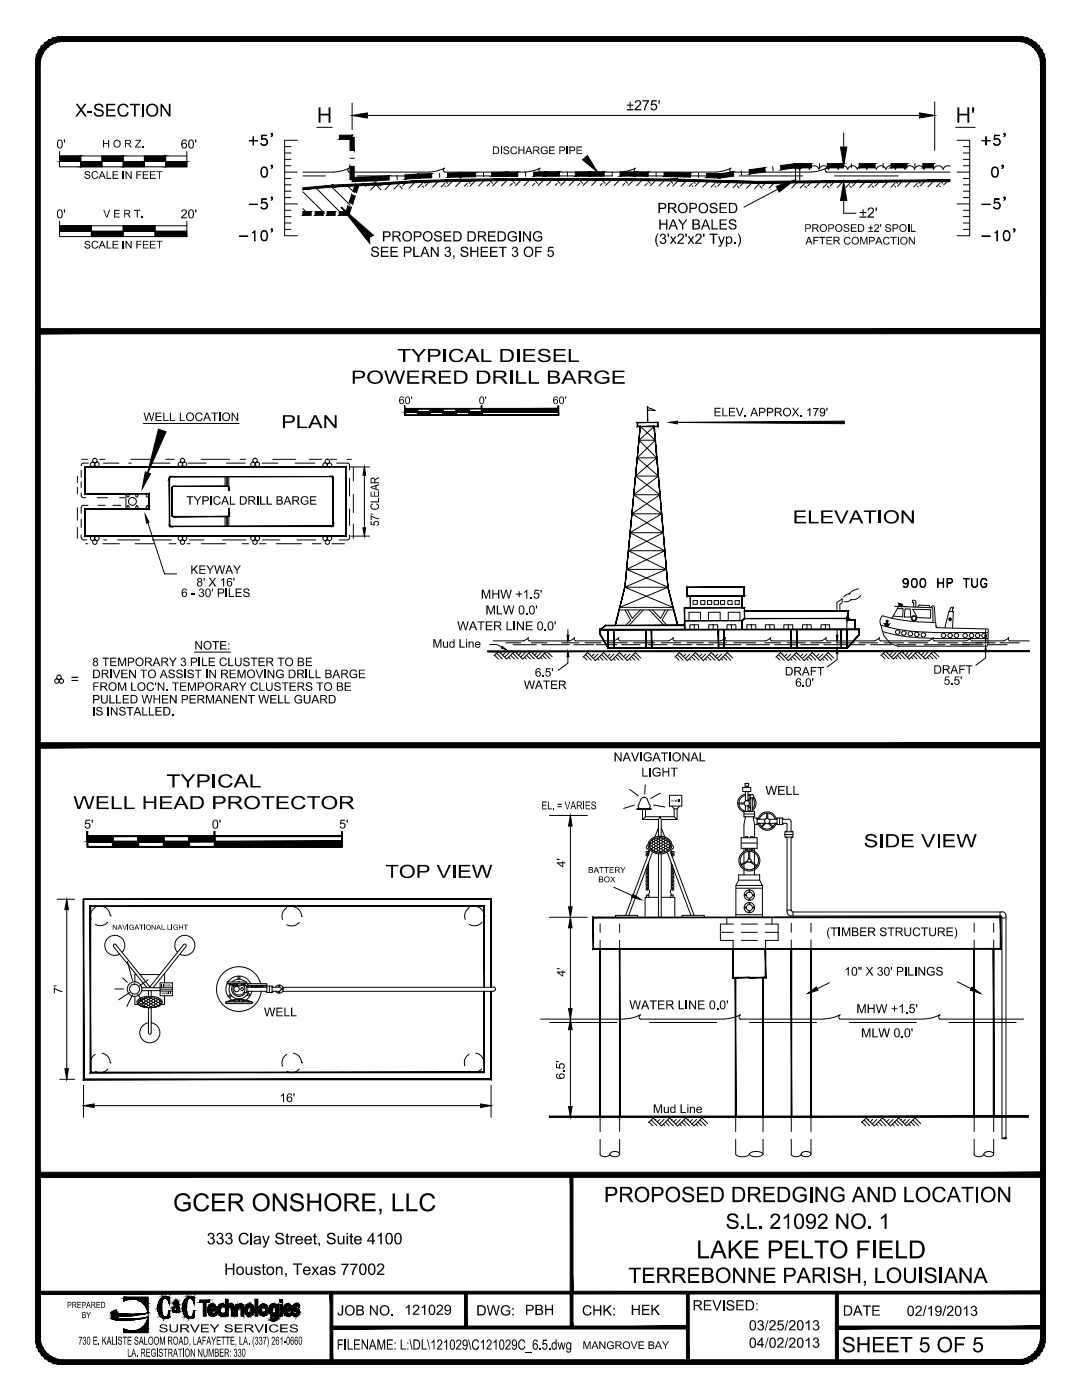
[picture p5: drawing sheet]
<svg xmlns="http://www.w3.org/2000/svg" width="216mm" height="279mm" viewBox="0 0 216 279" stroke-linecap="round" stroke-linejoin="round" font-family="sans-serif">
<g fill="#000">
<path d="M12.7 27.8h.3l-.1 .7h-.1zM15.1 20.7h.4l.7 1 .7-1h.4l-.9 1.2 .9 1.4h-.4l-.7-1.1-.8 1.1h-.4l1-1.4zM17 34.3l.6-.2 .3 .2 .1 .3-.5-.3a.27 .27 0 0 0-.4 .2 .27 .27 0 0 0 .4 .3l.5 .3v.3l-.1 .2-.7 .1-.4-.4v-.1h.2l.1 .2 .5 .1a.26 .26 0 0 0 .2-.2 .26 .26 0 0 0-.3-.3l-.5-.2zM17.5 22.2h.9v.3h-.9zM19 20.9l.5-.2h.6l.4 .3 .1 .4-.3 .1-.2-.4-.5-.1a.4 .4 0 0 0-.5 .4 .4 .4 0 0 0 .5 .3l.7 .2 .3 .3 .1 .5-.4 .5-.8 .1-.7-.4-.1-.4 .3-.1 .1 .3 .4 .3 .7-.1 .2-.2-.1-.4-1.4-.5-.1-.5zM18.4 34.4l.4-.3 .7 .2 .1 .3h-.2l-.3-.3-.4 .1-.2 .2 .1 .8 .5 .1 .3-.3h.2l-.2 .4-.7 .1-.3-.3-.1-.2zM20.6 27.9h.2v.6h.8v-.6h.2v1.5h-.2v-.7h-.8v.7h-.2zM21.2 20.7h1.8v.3h-1.5v.8h1.4v.3h-1.4v.9h1.6v.3h-1.9zM21.3 34.2h.1v1.3h.8v.2h-.9zM22.5 34.2h1.1v.1h-.9v.5h.8v.2h-.8v.5h.9v.2h-1.1zM24.5 34.2h.2v1.5h-.2zM25 34.2h.3l.8 1.2v-1.2h.2v1.5h-.2l-.8-1.2v1.2h-.3z"/>
<path d="M23.7 21.1l.8-.4h.5l.4 .3 .2 .4-.3 .1-.3-.5h-.5l-.5 .2-.2 .7 .1 .7 .5 .4h.6l.3-.6 .4 .1-.4 .6-.4 .2h-.6l-.5-.3-.4-.8zM25.9 20.7h2v.3h-.8v2.3h-.4v-2.3h-.8zM27 27.9h1.1l-.9 1.4h.9v.1h-1.1l.9-1.3h-.9zM27.2 34.2h1v.1h-.8v.5h.7v.2h-.7v.7h-.2zM28.4 29.2h.2v.2h-.2zM28.5 34.2h1.1v.1h-.9v.5h.8v.2h-.8v.5h.9v.2h-1.1zM29.9 34.2h1.1v.1h-.9v.5h.9v.2h-.9v.5h1v.2h-1.2zM31.2 34.2h1.2v.1h-.5v1.4h-.2v-1.4h-.5zM32 20.7h.4l1.3 2v-2h.3v2.6h-.3l-1.4-2v2h-.3zM38.9 27.8h.3l-.1 .7h-.1zM63.6 21.4h.4v1.3h1.6v-1.3h.3v3.1h-.3v-1.5h-1.6v1.5h-.4zM99.9 29.2h.2v1.5h-.2z"/>
<path d="M100.5 29.4l.3-.2h.4l.3 .2 .1 .3h-.2l-.3-.3a.28 .28 0 0 0-.4 .2 .28 .28 0 0 0 .4 .3l.4 .1 .1 .2-.2 .5h-.7l-.3-.4 .2-.1 .1 .3 .3 .1a.28 .28 0 0 0 .4-.2 .28 .28 0 0 0-.3-.3l-.6-.2zM102 29.4l.3-.2h.5l.3 .3 .1 .1-.3 .1-.1-.3h-.4l-.3 .4v.6l.2 .2h.4l.3-.4 .2 .1-.3 .4-.6 .1-.3-.3-.2-.7zM103.4 29.2h.3v.7h.7v-.7h.2v1.5h-.2v-.7h-.7v.7h-.3zM108 29.5l.4-.3 .7 .2 .1 .2-.1 .1-.3-.3-.5 .1-.2 .2v.5l.2 .3 .4 .1 .4-.1v-.3h-.4v-.2h.6v.6l-.4 .2-.8-.2-.2-.3zM109.6 29.2h1.1v.2h-.9v.5h.8v.2h-.8v.5h.9v.1h-1.1zM113.1 29.2h.2v1.5h-.2zM115 29.2h1.1v.2h-.9v.5h.9v.2h-.9v.5h1v.1h-1.2zM126.8 20.1l.8-.1 .3 .2 .1 .4-.2 .3-.9 .9h1.1v.2h-1.4l.2-.4 .9-.9a.4 .4 0 0 0-.3-.5 .4 .4 0 0 0-.5 .4l-.3-.1zM128.2 20h1.3v.2l-.6 1-.1 .8h-.3l.1-.6 .6-1.2h-1zM130 20h1v.2h-.8l-.1 .6 .6-.1 .4 .3v.6l-.4 .4h-.6l-.3-.3v-.2h.3l.1 .3 .3 .1 .4-.4-.1-.4-.2-.2-.8 .2zM131.4 20h.2v.7h-.2zM191 21.4h.4v1.3h1.6v-1.3h.4v3.1h-.4v-1.5h-1.6v1.5h-.4z"/>
<path d="M194 21.4h.4l-.1 1.1h-.3zM12.7 41.8h.3l-.1 .6h-.1zM17 48.1h.7l.3 .4h-.2l-.2-.3a.3 .3 0 0 0-.4 0 .3 .3 0 0 0-.1 .4 .3 .3 0 0 0 .5 .1l.4 .3 .1 .2-.2 .3-.8 .1-.3-.5h.2l.2 .3 .3 .1a.26 .26 0 0 0 .3-.3 .26 .26 0 0 0-.2-.2l-.7-.3v-.3zM18.4 48.2l.3-.1h.5l.3 .2 .1 .2h-.2l-.2-.3h-.4l-.3 .4v.5l.2 .3 .4 .1 .3-.4h.2l-.3 .4-.5 .1-.4-.2-.1-.8zM20.6 41.9h.2l.5 1.4 .5-1.4h.2l-.6 1.5h-.2zM21.3 48.1h.2v1.3h.7v.2h-.9zM22.5 48.1h1.1v.1h-.9v.5h.8v.2h-.8v.5h.9v.2h-1.1zM22.8 41.9h1.1v.2h-.9v.5h.8v.1h-.8v.5h.9v.2h-1.1zM24.5 48.1h.2v1.5h-.2zM25 48.1h.3l.8 1.1v-1.1h.2v1.5h-.2l-.8-1.2v1.2h-.3zM27.2 48.1h1v.1h-.8v.5h.7v.2h-.7v.7h-.2zM26.8 41.9h1.2v.2h-.5v1.3h-.2v-1.3h-.5z"/>
<path d="M28.2 43.2h.2v.2h-.2zM28.5 48.1h1.1v.1h-.9v.5h.8v.2h-.8v.5h.9v.2h-1.1zM29.9 48.1h1.1v.1h-.9v.5h.9v.2h-.9v.5h1v.2h-1.2zM31.2 48.1h1.2v.1h-.5v1.4h-.2v-1.4h-.5zM36.3 42l.5-.2 .5 .3-.1 .5-.8 .8h.9v.2h-1.2l.2-.4 .7-.7a.34 .34 0 0 0-.2-.5 .34 .34 0 0 0-.4 .3h-.2zM38.9 41.8h.3l-.1 .6h-.1zM74.2 49.5l.4-.3h.5l.4 .2 .1 .4h-.3l-.1-.3h-.5a.32 .32 0 0 0-.3 .3 .32 .32 0 0 0 .4 .3l.7 .2 .1 .2v.5l-.4 .3h-.6l-.5-.4-.1-.3h.3l.3 .4h.6a.31 .31 0 0 0 .2-.4 .31 .31 0 0 0-.4-.2l-.8-.3zM76 49.2h1.5v.3h-1.2v.6h1.1v.2h-1.1v.7h1.2v.3h-1.5zM77.9 49.2h1.5v.3h-1.2v.6h1.1v.2h-1.1v.7h1.2v.3h-1.5zM82.5 49.2h.2v1.8h1v.3h-1.2zM86 49.2h.2l1.1 1.6v-1.6h.2v2.1h-.2l-1.1-1.6v1.6h-.2zM86.7 46.4l.3-.2 .6-.1 .4 .3 .1 .3-.2 .1-.3-.4h-.4a.33 .33 0 0 0-.3 .4 .33 .33 0 0 0 .5 .2l.7 .3 .1 .3-.2 .4-.5 .2h-.4l-.5-.4v-.3h.2l.3 .4h.6a.35 .35 0 0 0 .2-.4 .35 .35 0 0 0-.5-.2l-.7-.3z"/>
<path d="M88.5 46.2h1.5v.2h-1.2v.6h1.1v.3h-1.1v.6h1.3v.3h-1.6zM88.9 49.4l.4-.2 .3 .1 .3 .3v.4a.17 .17 0 0 0-.2 .2 .17 .17 0 0 0 .2 .1l.1 .5-.2 .4-.7 .1-.3-.2-.1-.4h.2l.4 .4 .3-.1 .2-.3-.1-.3-.5-.1 .1-.2a.35 .35 0 0 0 .4-.4 .35 .35 0 0 0-.4-.3 .35 .35 0 0 0-.3 .4h-.3zM90.4 51h.3v.5l-.2 .2-.1-.1 .1-.2zM92 49.5l.4-.3h.5l.4 .2 .1 .4h-.2l-.2-.3-.3-.1a.35 .35 0 0 0-.5 .4 .35 .35 0 0 0 .5 .3l.7 .3 .1 .5-.3 .3-.8 .1-.3-.1-.3-.5v-.1h.3l.2 .4h.7a.38 .38 0 0 0 .1-.5 .38 .38 0 0 0-.4-.2l-.7-.2zM93.8 49.2h.3v.9h1.1v-.9h.2v2.1h-.2v-1h-1.1v1h-.3zM95.9 49.2h1.5v.3h-1.2v.6h1.1v.2h-1.1v.7h1.2v.3h-1.5zM97.4 46.2h1.5v.2h-1.3v.6h1.2v.3h-1.2v.6h1.3v.3h-1.5zM97.8 49.2h1.5v.3h-1.2v.6h1.1v.2h-1.1v.7h1.2v.3h-1.5zM99.5 49.2h1.6v.3h-.6v1.8h-.3v-1.8h-.7zM102.3 49.4l.4-.2 .5 .2 .1 .5-.2 .3 .3 .1v.4l-.2 .5-.2 .1h-.5l-.3-.3-.1-.3h.2l.4 .4 .3-.1 .1-.1a.39 .39 0 0 0 0-.5 .39 .39 0 0 0-.5-.1v-.2h.1a.35 .35 0 0 0 .4-.4 .35 .35 0 0 0-.4-.3 .35 .35 0 0 0-.3 .4h-.3zM101.5 46.4l.6-.3 .8 .2 .2 .4-.2 .1-.4-.4-.7 .1-.3 .4v.5l.4 .5 .6 .1 .4-.2v-.4h-.6v-.3h.9v.8l-.8 .3-.7-.1-.3-.3-.2-.5zM104.3 46.2h.3l1 1.6v-1.6h.3v2h-.3l-1-1.6v1.6h-.3z"/>
<path d="M106.8 49.2h1.3v.3h-1.1v.6h1v.2h-1v1h-.2zM106.5 46.4l.6-.3 .8 .2 .2 .3-.2 .2-.3-.4-.7 .1-.2 .2-.1 .6 .3 .6 .6 .1 .4-.2v-.4h-.6v-.3h.9v.8l-.7 .3-.8-.2-.4-.5v-.6zM109.5 49.2h.9v.3h-.8l-.1 .6 .6-.2 .4 .4v.6l-.4 .4-.6-.1-.3-.3v-.2h.3l.2 .4h.2l.4-.3v-.4l-.2-.2-.9 .1zM131.2 46.6h.2l-.4 .7v1l.4 .9h-.3l-.3-.9v-.9zM131.6 43.8h.3v.8h1v-.8h.3v2h-.3v-1h-1v1h-.3zM131.9 46.8l.5-.2 .5 .4-.1 .4-.2 .2 .3 .2 .1 .5-.6 .4-.5-.1-.3-.3v-.2h.3l.3 .4 .4-.1 .1-.5-.3-.2h-.3l.1-.2a.34 .34 0 0 0 .4-.4 .34 .34 0 0 0-.4-.3 .34 .34 0 0 0-.3 .4l-.3-.1zM133.2 46.6h.3l-.1 .7h-.1zM133.7 47.2h.3l.4 .5 .3-.5h.3l-.5 .7 .5 .8h-.3l-.3-.6-.4 .6h-.3l.5-.8zM135.3 43.8h.3l.6 .9 .6-.9h.3l-.8 1.1v.9h-.2v-.9zM135.4 46.8l.6-.2 .4 .2v.8l-.9 .8h1v.3h-1.3v-.4l.8-.7 .2-.4a.38 .38 0 0 0-.4-.4 .38 .38 0 0 0-.3 .5l-.3-.1zM136.8 46.6h.3l-.1 .7h-.2zM137.2 47.2h.4l.3 .5 .3-.5h.3l-.5 .7 .6 .8h-.3l-.4-.6-.4 .6h-.3l.5-.8z"/>
<path d="M138.9 46.8l.7-.2 .3 .3 .1 .6-1 .9h1v.3h-1.3l.1-.5 .9-.8a.38 .38 0 0 0-.3-.6 .38 .38 0 0 0-.4 .5l-.3-.1zM140.3 46.6h.3l-.1 .7h-.1zM141.8 40.7l.3-.2h.5l.4 .2 .1 .4h-.2l-.3-.4h-.4a.32 .32 0 0 0-.3 .5 .32 .32 0 0 0 .5 .1l.5 .2 .3 .3v.4l-.3 .3h-.9l-.4-.4v-.2h.2l.3 .4h.4a.38 .38 0 0 0 .4-.4 .38 .38 0 0 0-.5-.3l-.6-.2-.2-.3zM142 43.8h.2v1.8h1v.2h-1.2zM141.6 46.6h1.6v.3h-.7v1.8h-.3v-1.8h-.6zM143.3 47.2h.2l.5 1.2 .4-1.2h.2l-.7 1.8a.34 .34 0 0 1-.5 .2v-.2a.32 .32 0 0 0 .3 0 .32 .32 0 0 0 .1-.3zM143.6 43.8h1.4v.2h-1.2v.6h1.1v.3h-1.1v.7h1.3v.2h-1.5zM143.6 40.5h1.4v.2h-1.2v.7h1.1v.2h-1.1v.7h1.3v.2h-1.5zM145.6 43.9l.8-.2 .4 .2 .1 .4-.2 .1-.2-.4h-.3a.35 .35 0 0 0-.5 .3 .35 .35 0 0 0 .5 .3l.7 .4 .1 .4-.2 .3-.9 .1-.3-.2-.2-.3v-.2h.2l.3 .5 .6-.1a.31 .31 0 0 0 .2-.4 .31 .31 0 0 0-.4-.2l-.8-.3-.1-.5zM146.5 48.4h.3v.3h-.3zM147.2 46.6l.3 .2 .4 .8-.1 .8-.4 .8h-.2l.4-.7v-.9zM162.3 47.3h1.1v.2h-.9v.4h.7v.2h-.7v.7h-.2z"/>
<path d="M163.5 47.3h1.2v.2h-.5v1.3h-.2v-1.3h-.5zM164.9 47.3h1.1v.2h-.9v.4h.8v.2h-.8v.5h1v.2h-1.2zM168.4 44.9l.7-.2 .3 .2v.3l-.5-.3a.28 .28 0 0 0-.3 .3 .28 .28 0 0 0 .4 .2l.5 .3v.3l-.2 .2-.6 .1-.4-.4v-.1h.2l.1 .2 .5 .1a.27 .27 0 0 0 .2-.3 .27 .27 0 0 0-.4-.2l-.5-.2zM168.6 47.5l.3-.2h.4l.3 .2 .1 .2h-.2l-.1-.2-.5-.1-.3 .5v.5l.3 .3 .4-.1 .2-.3h.2l-.2 .4-.6 .1-.4-.2-.1-.7zM169.8 44.8h1.1v.1h-.9v.5h.8v.2h-.8v.5h.9v.2h-1.1zM171.6 47.3h.3l.5 1.3 .4-1.3h.3v1.5h-.2v-1.3l-.4 1.3h-.2l-.5-1.3v1.3h-.2zM173.3 41.5l.7-.1 .4 .4-.1 .6-.9 .8h1v.2h-1.3l.2-.4 .8-.8a.38 .38 0 0 0-.1-.6 .38 .38 0 0 0-.6 .2v.2h-.3zM174.7 41.4h.3l-.1 .7h-.2zM174.5 44.9l.6-.1 .3 .2-.1 .4-.6 .7h.7v.2h-1l.1-.3 .7-.6a.3 .3 0 0 0-.2-.5 .3 .3 0 0 0-.4 .3h-.2zM175.6 44.8h.2v.5zM176.8 44.8h.7l.3 .4h-.2l-.3-.3a.27 .27 0 0 0-.3 0 .27 .27 0 0 0-.1 .3 .27 .27 0 0 0 .3 .2l.5 .1 .1 .4-.3 .4h-.5l-.3-.2-.1-.3h.2l.1 .2 .3 .1a.3 .3 0 0 0 .4-.3 .3 .3 0 0 0-.4-.2l-.5-.3zM176.3 47.6l.4-.3h.6l.2 .4h-.2l-.2-.3-.5 .1-.2 .2v.4l.2 .5h.6l.1-.3h.2v.2l-.4 .3-.7-.1-.2-.6z"/>
<path d="M177.7 47.3h1.2v.2h-.5v1.3h-.2v-1.3h-.5zM179.1 47.3h.2v1.5h-.2zM181.2 44.8h.2v1.5h-.2zM181.3 47.3h.3l.8 1.2v-1.2h.1v1.5h-.2l-.8-1.2v1.2h-.2zM181.8 44.8h.1v1.3h.8v.2h-.9zM76.7 74h.4l.7 2.2 .7-2.2h.5l.7 2.2 .7-2.2h.4l-.8 2.6h-.5l-.7-2.3-.8 2.3h-.5zM79.4 69.7h2.5v.2h-1v2.3h-.5v-2.3h-1zM81.3 74h2.3v.3h-1.9v.8h1.8v.3h-1.8v.9h2v.3h-2.4zM82 79.1h.2v.5h-.1zM82 69.7h.6l1 1.2 .9-1.2h.5l-1.3 1.4v1.1h-.4v-1.1zM87.6 74h2.3v.3h-1.9v.8h1.8v.3h-1.8v.9h2v.3h-2.4zM89.8 70.2l.8-.5h1.3l.5 .7-.4 .1-.2-.4-.4-.2h-.7l-.6 .6v.8l.3 .5 .4 .2 .8-.1 .5-.6 .4 .1-.1 .3-.4 .4-.5 .2-1.1-.1-.7-.7-.1-.8z"/>
<path d="M96 69.7h.5v2.2h1.6v.3h-2.1zM96.8 79.1h.2v.5h-.2zM101.8 74h.5v2.6h-.5zM103 74h.4v2.3h1.6v.3h-2zM104.4 69.7h2.4v.2h-2v.9h1.8v.2h-1.8v.9h2v.3h-2.4zM105.5 74h.4v2.3h1.7v.3h-2.1zM107.5 70l.5-.3 1-.1 .5 .3 .3 .5h-.4l-.1-.2-.3-.3h-.7a.41 .41 0 0 0-.4 .5 .41 .41 0 0 0 .5 .3l1.3 .3 .2 .4-.1 .5-.7 .4h-.9l-.8-.5-.1-.4h.4l.1 .3 .4 .2h.9a.37 .37 0 0 0 .4-.4 .37 .37 0 0 0-.5-.3l-1.4-.4-.2-.3zM110.5 69.7h2.3v.2h-1.9v.9h1.8v.2h-1.8v.9h2v.3h-2.4zM112.8 79.1h.2l-.1 .5zM113.5 69.7h.4v2.2h1.6v.3h-2zM118.9 74.4l1-.5h.7l.5 .2 .5 .6-.5 .1-.2-.4-.4-.2-1 .2-.4 .5-.1 .6 .5 .6 1.1 .2 .6-.3v-.5h-1v-.3h1.4v1l-1.2 .4h-.8l-.5-.3-.4-.4-.1-.6zM122.2 74h2.4v.3h-1.9v.8h1.8v.3h-1.8v.9h2v.3h-2.5z"/>
<path d="M28.6 82.4h.3l.3 1.4 .4-1.4h.3l.4 1.4 .3-1.4h.2l-.5 1.6h-.2l-.4-1.5-.4 1.5h-.2zM31 82.4h1.2v.1h-.9v.5h.9v.2h-.9v.6h1v.2h-1.3zM32.6 82.4h.2v1.4h.8v.2h-1zM33.9 82.4h.2v1.4h.9v.2h-1.1zM35.9 82.4h.2v1.4h.8v.2h-1zM39.1 82.6l.5-.3 .6 .1 .2 .4-.2 .1-.2-.3-.2-.1-.5 .1-.1 .8 .2 .3 .3 .2 .3-.1 .2-.4 .3 .1-.2 .3-.4 .2-.7-.1-.3-.7zM42.1 82.4h1.4v.1h-.5v1.5h-.3v-1.5h-.6zM43.8 82.4h.2v1.6h-.2zM46.2 82.4h.2l.9 1.3v-1.3h.2v1.6h-.2l-.9-1.3v1.3h-.2zM59.3 82.9h.5v2.2h1.5v.3h-2zM64.7 82.9h.4l1.7 2v-2h.4v2.5h-.5l-1.6-2v2h-.4zM73.9 98.1h.2v.8h.6v-.8h.1v.8h.6v-.8h.2v1h-1.7z"/>
<path d="M142.6 81.4h1.2v.2h-1v.5h.9v.2h-.9v.6h1v.2h-1.2zM144.1 81.4h.2v1.5h.9v.2h-1.1zM145.4 81.4h1.3v.2h-1v.5h.9v.2h-.9v.6h1v.2h-1.3zM146.8 81.4h.3l.5 1.5 .6-1.5h.2l-.7 1.7h-.2zM148.6 82.9h.2v.2h-.2zM158.1 81.4h.2l.4 .7 .5-.7h.3l-.6 .8 .6 .9h-.3l-.5-.7-.5 .7h-.2l.6-.9zM159.8 82.9h.2v.2h-.2zM161.1 81.8l.6-.4v1.7h-.2v-1.3l-.4 .2zM162.2 81.4h1.2l-.6 1-.1 .7h-.2l.1-.6 .5-.9h-.9zM164.9 81.4h.2l-.1 .6h-.1zM37.2 99h1.4v.2h-.6v1.5h-.2v-1.5h-.6zM38.2 112.8h.2v.9l.8-.9h.3l-.7 .8 .8 .9h-.3l-.6-.8-.3 .3v.5h-.2z"/>
<path d="M38.2 118.4h.6v.2h-.6zM38.6 99h.3l.5 .8 .5-.8h.3l-.7 1v.7h-.2v-.7zM39.7 117.7l.6-.3 .4 .3v.3l-.2 .2 .3 .3-.2 .5-.3 .2-.4-.1-.2-.3 .2-.1a.33 .33 0 0 0 .4 .3 .33 .33 0 0 0 .2-.4 .33 .33 0 0 0-.4-.3v-.1l.1-.1a.28 .28 0 0 0 .2-.3 .28 .28 0 0 0-.3-.2 .28 .28 0 0 0-.2 .3h-.2zM39.8 112.8h1.2v.2h-1v.6h.9v.2h-.9v.6h1v.1h-1.2zM40.6 115.3h.2v.6h-.1zM41.7 115.3h.3l.4 .7 .5-.7h.2l-.6 .8 .7 .9h-.3l-.5-.7-.5 .7h-.3l.7-.9zM41.2 112.8h.2l.4 .6a.18 .18 0 0 0 .1 .2 .18 .18 0 0 0 .2-.2l.3-.6h.3l-.7 1v.7h-.2v-.7zM42 99h.2v1.7h-.2zM42.3 117.4h.2l-.1 .6h-.1zM42.7 112.8h.3l.3 1.5 .4-1.5h.3l.4 1.5 .3-1.5h.2l-.4 1.7h-.3l-.4-1.5-.4 1.5h-.2zM42.7 99.2l.7-.2 .6 .3v.2h-.2l-.2-.3h-.4l-.4 .5v.6l.4 .3 .4-.1 .2-.4 .3 .1-.4 .5-.5 .1-.5-.3-.1-1zM44.1 115.8l.6-.5v1.7h-.2v-1.3l-.4 .3z"/>
<path d="M45.1 117.4h.2v1.7h-.2zM45.7 117.4h.2v1.5h.8v.2h-1zM45.9 99h.2v1.5h.8v.2h-1zM46.6 115.3h.2l-.1 .6h-.1zM47 117.4h1.2v.3h-1v.5h1v.2h-1v.5h1v.2h-1.2zM46.5 112.8h.3l.5 .8 .5-.8h.3l-.7 1v.7h-.2v-.7zM48.7 117.6l.7-.2 .3 .2 .1 .3-.2 .1-.1-.3-.5-.1a.28 .28 0 0 0-.2 .4 .28 .28 0 0 0 .4 .1l.6 .3v.4l-.3 .3-.4 .1-.5-.3-.1-.3h.2l.1 .3 .3 .1a.3 .3 0 0 0 .5-.2 .3 .3 0 0 0-.3-.4l-.6-.2-.2-.2zM51.3 99h.2v1.7h-.2zM51.9 99h.2v1.5h.8v.2h-1zM53.2 99h.3v1.5h.8v.2h-1.1zM60.1 99.3l.7-.3 .5 .1 .2 .3-.2 .2-.3-.4-.6 .1-.2 .3v.5l.2 .3 .6 .2 .3-.2v-.4h-.5v-.1h.7v.6l-.6 .3-.7-.2-.2-.6zM61.9 99h1.2v.2h-1v.6h.9v.2h-.9v.5h1v.2h-1.2z"/>
<path d="M73.9 102.9l1.1 .4 .6 .1v.2l-.9-.2-.5-.3v.7h-.3zM73.9 102.5l.6 .1-.6 .1zM74.1 100.6l.3-.1 .1 .2-.4 .2 .1 .5 .3 .1h.5l.5-.3-.2-.4-.3-.1 .1-.2 .3 .1 .2 .3v.5l-.6 .3-.8-.1-.3-.4zM73.9 104h.3v.6l.4 .1a.51 .51 0 0 1 .2-.7 .51 .51 0 0 1 .7 .2 .51 .51 0 0 1-.2 .7h-.1v-.2a.35 .35 0 0 0 .2-.5 .35 .35 0 0 0-.6 0l-.1 .4 .1 .3-.9-.2zM73.9 100h1.5v-.7h.2v1h-1.7zM96.1 117.7h.4l.5 1.5 .5-1.5h.3v1.8h-.2v-1.5l-.5 1.5h-.2l-.5-1.5v1.5h-.3zM98.2 117.7h.3v.7h.9v-.7h.2v1.8h-.2v-.9h-.9v.9h-.3zM99.9 117.7h.2l.3 1.5 .5-1.5h.2l.4 1.5 .4-1.5h.2l-.5 1.8h-.2l-.4-1.6-.4 1.6h-.3zM103 118.5h.5v-.5h.2v.5h.5v.2h-.5v.5h-.2v-.5h-.5zM104.6 118.1l.6-.4v1.8h-.2v-1.4l-.4 .2zM105.9 119.2h.3v.3h-.3zM106.7 117.7h.9v.2h-.7l-.1 .5 .6-.1 .2 .3v.5l-.3 .4h-.5l-.3-.4v-.1l.2 .1a.4 .4 0 0 0 .6 0 .4 .4 0 0 0 0-.6 .4 .4 0 0 0-.6 .1h-.2z"/>
<path d="M107.9 117.7h.2v.6h-.2zM158.5 101.9h2.3v.3h-1.9v.8h1.8v.3h-1.8v.9h2v.3h-2.4zM161.4 101.9h.4v2.3h1.6v.3h-2zM163.9 101.9h2.2v.3h-1.8v.8h1.7v.3h-1.7v.9h1.9v.3h-2.3zM166.4 101.9h.5l1 2.3 1-2.3h.4l-1.2 2.6h-.4zM172.4 101.9h2.5v.3h-1.1v2.3h-.4v-2.3h-1zM179.9 101.9h.4l1.6 2v-2h.5v2.6h-.5l-1.6-2.1v2.1h-.4zM18.6 136.2h1.1v.2h-.9v.5h.8v.2h-.8v.8h-.2zM20.4 131.2h1.3v.3h-.5v1.4h-.2v-1.4h-.6zM20.1 138.7h.3v1a.45 .45 0 0 0 .5 .5 .45 .45 0 0 0 .4-.5v-1h.2l-.1 1.5-.4 .2-.7-.1-.1-.2zM22 131.2h1.2v.3h-1v.5h.9v.2h-.9v.5h1.1v.2h-1.3zM22 133.7h.3v1.7h-.3z"/>
<path d="M22.5 133.7h.2l.5 1.4 .6-1.4h.2l-.6 1.7h-.3zM23.6 131.2h.3l.5 1.5 .5-1.5h.3v1.7h-.2v-1.4l-.5 1.4h-.3l-.4-1.4v1.4h-.2zM23.6 136.2h.3l.5 1.4 .5-1.4h.3v1.7h-.2v-1.4l-.5 1.4h-.3l-.4-1.5v1.5h-.2zM24.2 133.7h1.2v.1h-.9v.6h.9v.1h-.9v.6h1v.3h-1.3zM25.8 133.7h.2l.9 1.3v-1.3h.2v1.7h-.2l-.9-1.4v1.4h-.2zM26.1 136.2h.3v1.5h.8v.2h-1.1zM28 133.7h1.4v.1h-.6v1.6h-.2v-1.6h-.6zM29.5 136.3l.8-.1 .4 .4-.2 .1-.2-.3h-.3a.65 .65 0 0 0-.5 .8 .65 .65 0 0 0 .9 .4l.1-.3h.3l-.2 .4-.4 .2h-.4l-.4-.2-.2-.8zM30.9 136.2h.3l-.1 .6h-.1zM31.5 136.2h.2l.9 1.3v-1.3h.2v1.7h-.2l-.9-1.4v1.4h-.2zM33.2 137.6h.2v.3h-.2zM33.8 133.7h.8l.3 .4-.6-.3a.26 .26 0 0 0-.4 .2 .26 .26 0 0 0 .2 .3l.8 .3v.4l-.2 .2-.7 .2-.4-.5 .2-.1 .1 .3h.4a.27 .27 0 0 0 .4-.2 .27 .27 0 0 0-.3-.3l-.7-.3-.1-.4z"/>
<path d="M33.7 131.2h.3l.5 .9 .5-.9h.3l-.7 1v.7h-.2v-.7zM34.4 136.2h1.3v.2h-.6v1.5h-.2v-1.5h-.5zM35.3 133.7h.8l.3 .4h-.2l-.3-.3a.31 .31 0 0 0-.5 .2 .31 .31 0 0 0 .5 .3l.6 .4-.2 .6h-.8l-.4-.5h.2l.2 .3h.4a.27 .27 0 0 0 .4-.2 .27 .27 0 0 0-.3-.3l-.6-.2a.42 .42 0 0 1-.1-.7zM35.9 136.2h1.3v.2h-1.1v.5h1v.2h-1v.6h1.1v.2h-1.3zM36.1 131.5l.2-.2 .4-.1 .4 .4-.1 .3-.2 .1 .4 .3-.1 .4-.3 .2h-.4l-.3-.3v-.1h.2a.34 .34 0 0 0 .4 .3 .34 .34 0 0 0 .2-.5 .34 .34 0 0 0-.5-.2l.1-.1a.29 .29 0 0 0 .3-.3 .29 .29 0 0 0-.2-.3 .29 .29 0 0 0-.3 .3h-.2zM36.8 133.7h.2v1.7h-.2zM37.5 133.8l.3-.2h.4l.4 .4v.1h-.2a.45 .45 0 0 0-.4-.3 .45 .45 0 0 0-.4 .3l1.1 .6v.4l-.4 .3-.7-.1-.2-.5h.2l.1 .3h.4a.3 .3 0 0 0 .4-.3 .3 .3 0 0 0-.5-.2l-.5-.2-.1-.3zM37.5 136.2h.3l.5 1.4 .5-1.4h.3v1.7h-.2v-1.4l-.5 1.4h-.2l-.5-1.5v1.5h-.2zM39 127.9h.2l.9 1.4v-1.4h.2v1.7h-.2l-.9-1.3v1.3h-.2zM38.9 133.7h1.3v.1h-.5v1.6h-.3v-1.6h-.5zM39.7 131.2h.2v1.7h-.2zM40.3 131.2h.2v1.5h.8v.2h-1z"/>
<path d="M41.1 133.7h.2v1.7h-.2zM41.6 131.2h1.3v.3h-1v.5h.9v.2h-.9v.5h1v.2h-1.3zM41.8 133.7h.2l.9 1.3v-1.3h.2v1.7h-.2l-.9-1.4v1.4h-.2zM42.4 127.9h1.3v.3h-.5v1.4h-.3v-1.4h-.5zM43.9 127.9h1.3v.3h-1v.5h.9v.2h-.9v.5h1v.2h-1.3zM44 131.4l.6-.2 .6 .3v.2l-.2 .1-.1-.3-.5-.1-.3 .2-.1 .3 .1 .6 .3 .3h.3l.4-.5 .2 .1-.2 .4-.6 .2-.5-.2-.2-.5v-.5zM45.5 131.2h.3v1.5h.8v.2h-1.1zM45.8 133.7h1.3v.1h-1.1v.6h1v.1h-1v.6h1.1v.3h-1.3zM47.4 133.7h.3l.5 1.4 .5-1.4h.3v1.7h-.2v-1.5l-.5 1.5h-.2l-.5-1.5v1.5h-.2zM46.9 131.2h.2v1.3l.3 .3 .5-.2 .1-1.4h.2v1.3l-.2 .4-.6 .1-.5-.3zM47.7 136.2h.2l.5 .8 .6-.8h.2l-.7 .9v.8h-.2v-.8zM48.6 131.4l.5-.2h.3l.3 .3 .1 .2-.2 .1-.3-.4-.5 .1a.31 .31 0 0 0 .1 .4 .31 .31 0 0 0 .4 .1l.5 .3 .1 .2-.3 .4-.3 .1-.5-.1-.3-.5h.2l.1 .2 .3 .2a.34 .34 0 0 0 .5-.3 .34 .34 0 0 0-.5-.3l-.5-.3z"/>
<path d="M50 131.2h1.3v.3h-.5v1.4h-.2v-1.4h-.6zM50.2 136.3l.8-.1 .5 .4-.2 .1-.2-.3h-.4a.65 .65 0 0 0-.5 .8 .65 .65 0 0 0 1 .4l.1-.3h.2l-.2 .4-.3 .2h-.4l-.4-.2-.2-.8zM51.6 131.2h1.2v.3h-1v.5h.9v.2h-.9v.5h1.1v.2h-1.3zM51 133.7h.3l.5 1.4 .5-1.4h.3l-.7 1.7h-.2zM51.8 136.2h.2v1.5h.8v.2h-1zM52.8 133.7h.2v1.7h-.2zM53.4 133.7h.2l.9 1.3v-1.3h.2v1.7h-.2l-.9-1.4v1.4h-.2zM53.1 136.2h.2v1.3l.2 .2h.3a.33 .33 0 0 0 .4-.4v-1.1h.2l-.1 1.5-.3 .2-.8-.1-.1-.4zM54.9 136.3l.8-.1 .3 .3v.2l-.2-.1a.39 .39 0 0 0-.5-.2 .39 .39 0 0 0-.3 .4l.7 .1 .3 .3v.4l-.4 .3-.7-.1-.2-.5h.2l.1 .3 .4 .1a.32 .32 0 0 0 .4-.3 .32 .32 0 0 0-.4-.3l-.6-.3zM55.3 133.8l.4-.2 .6 .1 .3 .4-.2 .1-.3-.4h-.4l-.4 .4v.4l.3 .5h.5l.3-.1v-.3h-.5v-.2h.7v.6l-.4 .3-.9-.2-.2-.5v-.4zM55.4 131.2h1.3v.3h-.5v1.4h-.2v-1.4h-.6zM56.2 136.2h1.4v.2h-.6v1.5h-.2v-1.5h-.6z"/>
<path d="M57.8 136.2h1.2v.2h-1v.5h1v.2h-1v.6h1v.2h-1.2zM58.9 139l.4-.3 .7 .1 .3 .4h-.2l-.4-.3h-.4l-.3 .3v.6l.1 .3 .7 .1 .3-.1v-.3h-.5v-.3h.7v.7l-.5 .2-.8-.1-.3-.5zM61.1 136.4l.4-.2h.4l.3 .1 .1 .4h-.3v-.3h-.3a.3 .3 0 0 0-.4 .3 .3 .3 0 0 0 .5 .2l.5 .3v.5l-.4 .2h-.4l-.5-.4 .2-.2 .3 .4 .5-.1a.28 .28 0 0 0 .1-.3 .28 .28 0 0 0-.4-.2l-.5-.2-.2-.2zM61 131.2h1.2v.3h-1v.5h1v.2h-1v.5h1.1v.2h-1.3zM61 133.7h.3v1.7h-.3zM61.7 133.7h.2v1.4h.8v.3h-1zM60.6 138.7h.3v1.1a.43 .43 0 0 0 .5 .4 .43 .43 0 0 0 .3-.5v-1h.3l-.2 1.5-.3 .2-.6-.1-.3-.4zM63 133.7h.2v1.4h.8v.3h-1zM63.1 136.2h1.4v.2h-.5v1.5h-.3v-1.5h-.6zM68.8 136.2h1.2v.2h-1v.5h1v.2h-1v.6h1v.2h-1.2zM69.9 133.9l.4-.3 .8 .1 .2 .4-.2 .1-.3-.4-.6 .1-.2 .4v.4l.3 .4h.5l.3-.1v-.3h-.5v-.2h.7v.6l-.5 .3-.8-.2-.3-.6zM71.6 133.7h1.2v.1h-1v.6h1v.1h-1v.6h1.1v.3h-1.3z"/>
<path d="M86.5 127.6h.3l.5 1.4 .5-1.4h.3v1.7h-.2v-1.4l-.5 1.4h-.2l-.5-1.5v1.5h-.2zM88.4 128h.2v.8a.3 .3 0 0 0 .4 .3 .3 .3 0 0 0 .2-.4v-.7h.2v1.3h-.2v-.2l-.4 .2a.32 .32 0 0 1-.4-.4zM91.7 127.6h.2v1.4h.8v.3h-1zM91.3 124h.2l.3 1.5 .5-1.5h.2l.4 1.5 .4-1.5h.2l-.5 1.8h-.2l-.4-1.6-.4 1.6h-.3zM93.5 128h.2v.2l.3-.2a.41 .41 0 0 1 .5 .5v.8h-.2v-.9a.31 .31 0 0 0-.4-.2 .31 .31 0 0 0-.2 .4v.7h-.2zM95.3 124h1.4v.2h-.6v1.6h-.2v-1.6h-.6zM96.9 124h1.3v.2h-1v.6h1v.2h-1v.6h1v.2h-1.3zM97.1 120.8h.3l.5 1.6 .6-1.6h.2v1.8h-.2v-1.5l-.5 1.5h-.2l-.5-1.5v1.5h-.2zM99.1 120.8h.3v1.6h.8v.2h-1.1zM100.4 120.8h.2l.4 1.6 .4-1.6h.3l.4 1.6 .3-1.6h.2l-.4 1.8h-.3l-.4-1.6-.4 1.6h-.3zM101.1 124h.2v1.6h.9v.2h-1.1zM102.5 124h.2v1.8h-.2z"/>
<path d="M103.2 124h.2l.9 1.4v-1.4h.2v1.8h-.2l-.9-1.4v1.4h-.2zM104.9 124h1.3v.2h-1v.6h1v.2h-1v.6h1.1v.2h-1.4zM105 122.4h.2v.2h-.2zM104.5 135.8h.3l.3 1.5 .4-1.5h.3l.4 1.5 .3-1.5h.3l-.5 1.7h-.2l-.5-1.5-.4 1.5h-.2zM106.9 120.8h.3l-.1 .7h-.1zM108.2 134.8h.3v.2h-.3zM108.7 125.5h.3v.3h-.3zM109 133.4h.8v.2h-.6l-.1 .4h.6l.2 .5-.4 .6h-.3l-.3-.3-.1-.2h.2l.2 .3 .3-.1 .2-.2a.37 .37 0 0 0-.2-.5 .37 .37 0 0 0-.5 .2h-.2zM108.4 135.8h1.3v.2h-.5v1.5h-.2v-1.5h-.6zM110 135.8h1.2v.2h-1v.5h.9v.3h-.9v.5h1v.2h-1.2zM110.1 133.4h.2v.6h-.1zM110.6 124h.3v.6h-.2z"/>
<path d="M160.2 136.8h.2v.2h-.2zM161.8 133.1h1.1v.2h-.9v.5h.8v.2h-.8v.8h-.2zM162 135.4h.3l-.1 .5h-.1zM163.1 133.1h1.3v.2h-.5v1.5h-.3v-1.5h-.5zM188.6 135h.8v.2h-.6l-.1 .5 .6-.1 .2 .3v.4l-.5 .4-.5-.2-.1-.3h.2l.3 .3h.2l.2-.2a.37 .37 0 0 0-.2-.5 .37 .37 0 0 0-.5 .1h-.1zM189.9 136.4h.2v.3h-.2zM190.6 135h.8v.2h-.7v.5l.5-.1 .3 .4v.3l-.3 .4-.7-.1-.1-.4h.2l.1 .2a.35 .35 0 0 0 .5-.1 .35 .35 0 0 0-.1-.5 .35 .35 0 0 0-.5 .1h-.2zM191.4 132.8h1.2v.2h-1v.5h.8v.2h-.8v.8h-.2zM191.7 135h.2v.6h-.1zM192.7 132.8h1.3v.2h-.5v1.5h-.2v-1.5h-.6zM18.6 141.1h.2v1.7h-.2zM19.4 141.2l.7-.1 .3 .2v.3h-.2l-.1-.3h-.3a.24 .24 0 0 0-.3 .2 .24 .24 0 0 0 .2 .2l.7 .3 .1 .4-.2 .3-.7 .1-.4-.3v-.2h.2l.4 .3h.3l.2-.2-.1-.3-.9-.3-.1-.3z"/>
<path d="M21.5 141.1h.2v1.7h-.2zM21.8 138.7h.3v1.5h.8v.2h-1.1zM22.1 141.1h.2l.9 1.3v-1.3h.2v1.7h-.2l-.9-1.4v1.4h-.2zM23.1 138.7h.3v1.5h.8v.2h-1.1zM23.9 141.2l.4-.1h.4l.3 .5h-.2l-.1-.3h-.2a.29 .29 0 0 0-.5 .2 .29 .29 0 0 0 .5 .3l.5 .3 .1 .3-.2 .3-.7 .1-.3-.1-.2-.4h.2l.2 .3h.5a.3 .3 0 0 0 .3-.4 .3 .3 0 0 0-.5-.2l-.6-.3zM24.5 138.7h1.2v.2h-1v.5h.9v.2h-.9v.6h1v.2h-1.2zM25.3 141.1h1.3v.2h-.5v1.5h-.3v-1.5h-.5zM28.4 141.1h.2v1.5h.8v.2h-1zM28.3 138.7h.2l.3 1.5 .4-1.5h.3l.3 1.5 .4-1.5h.2l-.4 1.7h-.3l-.4-1.5-.4 1.5h-.2zM29.7 141.1h.2v1.5h.9v.2h-1.1zM30.6 138.7h.2v.7h.9v-.7h.2v1.7h-.2v-.8h-.9v.8h-.2zM31 141.1h1.2v.2h-.9v.5h.9v.2h-.9v.6h1v.2h-1.3z"/>
<path d="M32.3 138.7h1.3v.2h-1.1v.5h1v.2h-1v.6h1.1v.2h-1.3zM33.9 138.7h.2l.9 1.4v-1.4h.2v1.7h-.2l-.9-1.3v1.3h-.2zM34.3 142.6h.3v.2h-.3zM33.3 154.5h2.6v.4h-1.1v2.3h-.4v-2.3h-1.1zM36 154.5h.5l.7 .9a.26 .26 0 0 0 .2 .3 .26 .26 0 0 0 .3-.2l.8-1h.5l-1.3 1.6v1.1h-.4v-1.1zM37.8 138.7h1.3v.2h-1.1v.5h1v.2h-1v.6h1.1v.2h-1.3zM41.1 138.7h.3l.5 1.4 .5-1.4h.3v1.7h-.2v-1.4l-.5 1.4h-.2l-.5-1.4v1.4h-.2zM44.6 138.7h.3l.8 1.4v-1.4h.3v1.7h-.3l-.8-1.3v1.3h-.3zM43.8 155l.4-.3 .7-.2 1.1 .2 .4 .6h-.4l-.3-.3-.5-.2-.8 .2-.3 .4-.1 .7 .3 .5 .3 .3h.9l.3-.3 .2-.4 .4 .1-.2 .5-.8 .4h-.9l-.5-.3-.5-.9 .1-.5zM46.3 138.7h1.3v.2h-1v.5h.9v.2h-.9v.6h1v.2h-1.3zM47.9 138.7h.2l.9 1.4v-1.4h.2v1.7h-.2l-.9-1.3v1.3h-.2zM50 154.5h.4v2.4h1.6v.3h-2z"/>
<path d="M49.5 138.7h1.3v.2h-.5v1.5h-.3v-1.5h-.5zM51.5 138.7h.3l.3 1.5 .4-1.5h.3l.4 1.5 .3-1.5h.2l-.4 1.7h-.3l-.4-1.5-.4 1.5h-.2zM53.9 138.7h1.2v.2h-.9v.5h.9v.2h-.9v.6h1v.2h-1.3zM55.5 138.7h.2v1.5h.8v.2h-1zM56.8 138.7h.2v1.5h.9v.2h-1.1zM122.6 150.2h.3l.9 1.4v-1.4h.2v1.7h-.2l-.9-1.3v1.3h-.3zM125.9 150.2h.3l.5 1.5 .6-1.5h.2l-.6 1.7h-.3zM127.8 150.2h.2v1.7h-.2zM128.2 153.2h.2v1.6h.9v.2h-1.1zM128.6 150.4l.5-.3 .7 .2 .2 .4h-.2l-.4-.4-.5 .1-.3 .4v.5l.2 .4 .6 .1 .4-.2v-.4h-.5v-.1h.7v.6l-.6 .3-.8-.3-.2-.4v-.5zM129.6 153.2h.2v1.8h-.2zM130.4 153.4l.4-.2 .7 .1 .3 .4-.2 .1-.2-.4h-.6l-.3 .3-.1 .6 .3 .4 .6 .1 .3-.2v-.3h-.6v-.2h.8v.6l-.5 .3h-.5l-.4-.2-.2-.6z"/>
<path d="M132.2 153.2h.2v.7h.9v-.7h.2v1.8h-.2v-.9h-.9v.9h-.2zM131.9 150.2h1.4v.2h-.6v1.5h-.2v-1.5h-.6zM133.6 150.2h.2v1.7h-.2zM133.8 159.6l.3 .3 .1-.3 .2 .3 .2-.3-.2 .4-.2-.3-.2 .3zM133.8 153.2h1.4v.2h-.6v1.6h-.2v-1.6h-.6zM135.3 159.5h.1v.5h-.1zM135.5 159.5l.1 .5zM136.2 150.2h.2l1 1.4v-1.4h.2v1.7h-.3l-.9-1.3v1.3h-.2zM139.6 150.2h.3v1.5h.8v.2h-1.1zM152.8 156.9h.2l.4 1.5 .4-1.5h.2l.5 1.5 .3-1.5h.3l-.5 1.7h-.3l-.4-1.5-.4 1.5h-.3zM155.3 156.9h1.3v.2h-1.1v.5h1v.2h-1v.6h1.1v.2h-1.3zM156.9 156.9h.3v1.5h.8v.2h-1.1z"/>
<path d="M158.3 156.9h.2v1.5h.9v.2h-1.1zM14.7 158.9h.4l.6 2.2 .8-2.2h.5l.8 2.2 .6-2.2h.5l-.9 2.6h-.4l-.8-2.3-.8 2.3h-.5zM17.1 163.6h.9v.2h-.7l-.1 .5 .5-.1 .4 .4-.1 .4-.3 .4-.6-.1-.2-.4h.2a.39 .39 0 0 0 .5 .2 .39 .39 0 0 0 .3-.5 .39 .39 0 0 0-.5-.2l-.3 .2-.2-.1zM18.3 163.6h.2l-.1 .6h-.1zM19.3 158.9h2.3v.3h-1.9v.8h1.8v.3h-1.8v.9h2v.3h-2.4zM22.3 158.9h.4v2.3h1.6v.3h-2zM24.8 158.9h.5v2.3h1.6v.3h-2.1zM28.6 158.9h.5v1h1.7v-1h.4v2.6h-.4v-1.3h-1.7v1.3h-.5zM31.9 158.9h2.4v.3h-1.9v.8h1.7v.3h-1.7v.9h2v.3h-2.5zM43.8 163.6h.2v.6h-.2zM52.2 158.9h2.6v.3h-1.1v2.3h-.5v-2.3h-1zM55.2 158.9h2.4v.3h-1.9v.8h1.7v.3h-1.7v.9h1.9v.3h-2.4z"/>
<path d="M58.5 159.2l.7-.4h.8l.6 .3 .3 .5-.4 .1-.5-.6-1 .2-.4 .4-.1 .5 .2 .7 .5 .3h.8l.4-.3 .2-.3 .4 .1-.3 .4-.8 .4-1-.1-.5-.3-.2-.5-.1-.7zM61.3 158.9h2.6v.3h-1.1v2.3h-.5v-2.3h-1zM68 163.6h.9v.2h-.7l-.1 .5 .5-.1 .3 .4v.5l-.3 .3h-.5l-.3-.3v-.2h.2l.1 .3h.4l.2-.3-.2-.5-.7 .1zM69.2 163.6h.2v.6h-.2zM77 172.6h2.5v.3h-1.1v2.3h-.4v-2.3h-1zM87.1 172.6h.5l.9 2.3 1.1-2.3h.4l-1.2 2.6h-.5zM91.6 172.6h2.2v.3h-1.8v.8h1.7v.3h-1.7v.9h1.9v.3h-2.3zM94.2 172.6h.4l.6 2.3 .8-2.3h.5l.6 2.3 .7-2.3h.4l-.8 2.6h-.4l-.8-2.3-.8 2.3h-.4zM108.2 159.9h.9v.3h-.7v.4h.6v.2h-.6v.5h.7v.2h-.9zM109.3 159.9h.2v1.4h.6v.2h-.8zM110.3 161.3h.2v.2h-.2zM111.1 171.4l.6 .1v.1h-.6z"/>
<path d="M112.7 159.9h.1l.4 1.4 .4-1.4h.2l-.5 1.6h-.2zM116.4 159.9h.2v1.6h-.2zM116.9 159.9h.9v.3h-.8v.4h.7v.2h-.7v.5h.8v.2h-.9zM118.1 160.1l.5-.2 .2 .2 .1 .3h-.2l-.1-.2a.28 .28 0 0 0-.4 .2 .28 .28 0 0 0 .4 .2l.3 .2v.4l-.3 .4-.4-.1a.26 .26 0 0 1-.2-.2 .26 .26 0 0 1 .1-.3v.1a.31 .31 0 0 0 .4 .3 .31 .31 0 0 0 .2-.4 .31 .31 0 0 0-.4-.2l-.3-.3zM119.6 173h.9v.2h-.4v1h-.1v-1h-.4zM120.6 173h.9v.2h-.4v1h-.2v-1h-.3zM121.7 173h.8v.2h-.7v.3h.6v.2h-.6v.4h.7v.1h-.8zM121.8 174.9h.2l.2 .5 .6-.5-.4 .6 .4 .6h-.2l-.3-.5-.4 .5h-.2l.5-.6zM123.8 173h.1l.4 .6 .4-.6h.1l-.4 .7v.5h-.2v-.5zM172.8 166.8l.5-.3h.9l.5 .2 .2 .5h-.4l-.1-.3-.3-.1h-.7a.36 .36 0 0 0-.3 .5 .36 .36 0 0 0 .5 .2l1.3 .4 .1 .3-.1 .6-.6 .3h-.7l-.6-.1-.3-.3-.2-.5h.4l.1 .3 .4 .3h.9a.42 .42 0 0 0 .3-.6 .42 .42 0 0 0-.6-.2l-1.1-.4-.2-.3zM180 166.5h2.2v.3h-1.8v.8h1.7v.3h-1.7v.9h1.9v.3h-2.3zM183.8 166.5h.4l1 2.3 1-2.3h.4l-1.2 2.6h-.4z"/>
<path d="M188.2 166.5h2.3v.3h-1.8v.8h1.7v.3h-1.7v.9h1.9v.3h-2.4zM190.9 166.5h.4l.6 2.2 .7-2.2h.5l.7 2.2 .7-2.2h.4l-.9 2.6h-.4l-.7-2.3-.8 2.3h-.4zM10.7 197.1l1.1 .5 .6 .2v.2l-.7-.2-.7-.4v.8h-.3zM10.7 196.7h.6v.1l-.6 .1zM22.5 184.5h.2l.5 .8v-.8h.1v1.1l-.7-.8v.8h-.1zM24.4 184.5h.1l.3 .9 .4-.9h.1l-.4 1.1h-.1zM25.5 184.5h.1v1.1h-.1zM25.9 184.7l.2-.2 .5 .1 .1 .2-.3-.2-.3 .1-.2 .5 .2 .2 .3 .1 .2-.1v-.2h-.3v-.1h.4v.3l-.2 .2-.5-.1-.2-.3zM27.8 184.5h.8v.2h-.3v.9h-.2v-.9h-.3zM28.8 184.5h.1v1.1h-.1zM30.3 184.5l.6 .8v-.8h.2v1.1l-.7-.8v.8h-.1zM32.2 184.5h.2v.9h.5v.2h-.7z"/>
<path d="M32.2 196.4h.2v.5h-.2zM32.2 198l.2 .3 .1-.3 .3 .3 .2-.3-.2 .4-.2-.3-.2 .3zM32.5 196.4l.1 .5zM33.4 184.5h.2v.9h.5v.2h-.7zM33.6 197.9l.1 .5zM33.5 196.4l.2 .3 .1-.3h.1l.2 .4-.2-.3-.2 .3-.2-.3-.2 .3zM33.9 197.9l.1 .5zM34.2 184.5h.2v1.1h-.2zM34.7 184.7l.2-.2 .5 .1 .1 .2-.1 .1-.2-.3-.3 .1-.2 .4 .1 .3 .4 .1 .2-.1v-.2h-.3v-.1h.4v.3l-.2 .2-.5-.1-.2-.3zM35.7 184.5h.1v.5h.6v-.5h.1v1.1h-.1v-.5h-.6v.5h-.1zM36.6 184.5h.9v.2h-.3v.9h-.2v-.9h-.4zM111.1 193.2l.6 .1v.1h-.6z"/>
<path d="M165.4 185.1h.2l-.3 .6v.8l.3 .8-.3-.1-.3-.7v-.6zM165.8 185.1h1.3v.2h-.6v1.5h-.2v-1.5h-.5zM167.4 185.1h.2v1.7h-.2zM168 185.1h.3l.6 1.5 .5-1.5h.3v1.7h-.3v-1.4l-.5 1.4h-.2l-.5-1.5v1.5h-.2zM168.7 193.4l.7-.4v1.7h-.3v-1.3l-.3 .2zM171.6 185.1h1.3v.2h-1v.5h.9v.2h-.9v.6h1v.2h-1.3zM172.8 193h.2l.5 .6 .5-.6h.2l-.6 .8 .7 .9h-.3l-.5-.7-.5 .7h-.3l.7-.9zM175.2 193.2l.5-.2 .4 .3v.3l-.2 .2 .3 .2-.1 .5-.4 .2h-.3l-.3-.3v-.2h.2a.33 .33 0 0 0 .4 .3 .33 .33 0 0 0 .2-.4 .33 .33 0 0 0-.4-.2v-.2a.31 .31 0 0 0 .4-.3 .31 .31 0 0 0-.3-.3 .31 .31 0 0 0-.3 .4l-.2-.1zM175.8 185.2l.7-.1 .3 .2 .1 .3h-.3v-.3h-.4a.3 .3 0 0 0-.4 .3 .3 .3 0 0 0 .5 .2l.6 .3v.4l-.1 .2-.6 .2-.4-.1-.2-.3-.1-.2 .3-.1 .1 .4h.6a.26 .26 0 0 0 .2-.3 .26 .26 0 0 0-.3-.2l-.7-.3zM177.1 185.1h1.4v.2h-.6v1.5h-.2v-1.5h-.6zM177.7 193h.3l-.1 .6h-.1zM180.6 193h.2v1.7h-.2z"/>
<path d="M181.2 193h.2v1.5h.9v.2h-1.1zM180.5 185.1h.2v1.4l.3 .2a.44 .44 0 0 0 .5-.1 .44 .44 0 0 0 .1-.5v-1h.2v1.3l-.1 .3-.5 .2-.5-.2-.2-.3zM182.6 193h.2v1.7h-.2zM183.2 193h.3l.9 1.3v-1.3h.2v1.7h-.3l-.8-1.3v1.3h-.3zM182.3 185.3l.4-.2h.5l.3 .2 .1 .3h-.2l-.2-.3h-.5l-.3 .5v.5l.3 .3 .4 .1 .3-.5 .2 .1-.2 .4-.6 .2-.5-.3-.2-.7zM183.8 185.1h1.4v.2h-.6v1.5h-.3v-1.5h-.5zM185.1 193.3l.4-.3 .8 .1 .2 .3-.2 .1-.4-.4-.5 .1-.2 .4v.4l.2 .5h.5l.4-.1v-.4h-.5v-.2h.7v.7l-.6 .2-.6-.1-.4-.7zM185.4 185.1h.2l.1 1.4 .3 .2 .4-.1 .1-1.5h.3v1.3l-.3 .3-.5 .2-.5-.2-.1-.3zM186.9 193.2l.3-.2h.5l.3 .1 .1 .4h-.2l-.2-.3h-.3a.28 .28 0 0 0-.3 .3 .28 .28 0 0 0 .4 .2l.4 .1 .2 .2 .1 .3-.3 .3-.7 .1-.3-.1-.1-.4 .2-.1 .1 .4h.5a.29 .29 0 0 0 .3-.4 .29 .29 0 0 0-.4-.2l-.6-.3zM188.9 185.1h1.2v.2h-1v.5h1v.2h-1v.6h1v.2h-1.2zM190.4 185.1l.3 .1 .3 .7v.8l-.4 .6h-.2l.3-.6 .1-.8zM52.7 201.1h.2l.4 1.5 .4-1.5h.3l.3 1.5 .4-1.5h.2l-.4 1.7h-.3l-.4-1.5-.4 1.5h-.2z"/>
<path d="M55.1 201.1h1.3v.2h-1v.6h.9v.1h-.9v.6h1v.2h-1.3zM56.1 218.6l.6-.4v1.7h-.2v-1.3l-.5 .2zM56.8 201.1h.2v1.5h.8v.2h-1zM58.1 201.1h.2v1.5h.9v.2h-1.1zM58.5 218.2h.3l-.1 .6h-.1zM110.9 211.7l.6 .1v.1l-.6 .1zM110.9 212.3h.3v.7h.4l-.1-.3 .2-.4 .6-.1 .2 .1 .2 .7-.4 .3-.1-.2 .3-.2v-.2l-.4-.3a.37 .37 0 0 0-.4 .3 .37 .37 0 0 0 .2 .4l-.1 .2-.9-.2zM112.4 213.6h.2v.3h-.2zM125.6 199.7h.2l.4 1.5 .4-1.5h.3l.4 1.5 .4-1.5h.2l-.5 1.7h-.2l-.4-1.5-.5 1.5h-.2zM129.7 199.7h1.3v.2h-.5v1.5h-.3v-1.5h-.5zM131.3 199.7h1.3v.2h-1.1v.5h1v.2h-1v.6h1.1v.2h-1.3zM135.4 199.7h.3v1.5h.8v.2h-1.1z"/>
<path d="M136.8 199.7h.3v1.7h-.3zM137.5 199.7h.2l1 1.4v-1.4h.2v1.7h-.2l-1-1.4v1.4h-.2zM139.3 199.7h1.3v.2h-1.1v.5h1v.2h-1v.6h1.1v.2h-1.3zM143.1 201.2h.2v.2h-.2zM145 199.7h.3l-.1 .6h-.1zM171.1 200.4h.3l.5 1.5 .6-1.5h.2v1.8h-.2v-1.5l-.5 1.5h-.2l-.5-1.5v1.5h-.2zM172 205.2h.4l.4 1.6 .6-1.6h.3v1.8h-.2v-1.5l-.5 1.5h-.3l-.5-1.5v1.5h-.2zM173.1 200.4h.3v.7h.9v-.7h.2v1.8h-.2v-.8h-.9v.8h-.3zM174.1 205.2h.2v1.6h.9v.2h-1.1zM174.8 200.4h.2l.4 1.5 .4-1.5h.3l.4 1.5 .3-1.5h.3l-.5 1.8h-.3l-.4-1.6-.4 1.6h-.3zM175.3 205.2h.2l.4 1.6 .4-1.6h.3l.4 1.6 .3-1.6h.3l-.5 1.8h-.2l-.5-1.5-.4 1.5h-.2zM178.4 200.7h.2v.5h.5v.2h-.5v.5h-.2v-.5h-.5v-.2h.5z"/>
<path d="M179.9 206.8h.3v.2h-.3zM179.5 200.8l.7-.4v1.8h-.3v-1.4l-.3 .3zM180.8 201.9h.3v.3h-.3zM181.6 200.4h.9v.2h-.7l-.1 .5h.7l.2 .3v.4l-.4 .4h-.4l-.3-.2-.1-.3h.2l.2 .3h.3l.3-.4a.41 .41 0 0 0-.3-.4 .41 .41 0 0 0-.5 .2h-.2zM181.8 205.2h.3v.6h-.2zM182.8 200.4h.2v.7h-.2zM130.5 220.4h.3l.5 1.5 .5-1.5h.3v1.7h-.2v-1.4l-.5 1.4h-.2l-.5-1.4v1.4h-.2zM132.4 220.9h.3v.7a.31 .31 0 0 0 .3 .4 .31 .31 0 0 0 .3-.5v-.6h.2v1.2h-.2v-.2l-.4 .2a.38 .38 0 0 1-.5-.4zM135.8 220.4h.2v1.5h.9v.2h-1.1zM136.5 237.1l.5-.3h.7l.6 .4 .2 .5-.5 .1v-.4l-.5-.2h-.6l-.2 .2a.48 .48 0 0 0 0 .5 .48 .48 0 0 0 .5 .2l.8 .2 .4 .3 .1 .5-.2 .5-.5 .3-.7 .1-.6-.3-.3-.4-.1-.4h.4l.1 .4 .3 .2h.9a.5 .5 0 0 0 .3-.6 .5 .5 0 0 0-.6-.3l-.8-.2-.4-.3-.1-.6zM137.7 220.9h.2v.1l.3-.1a.39 .39 0 0 1 .5 .5v.7h-.2v-.7a.31 .31 0 0 0-.4-.4 .31 .31 0 0 0-.2 .5v.6h-.2zM139.1 236.9h2.2v.3h-1.8v.9h1.7v.4h-1.7v1h1.9v.4h-2.3z"/>
<path d="M152.3 236.9h2.2v.3h-1.8v.9h1.7v.4h-1.7v1h1.9v.4h-2.3zM158.6 237.2l.7-.4h.7l.6 .3 .3 .6-.3 .1-.3-.4-.4-.2-.9 .1-.4 .6v.8l.4 .7 .4 .2h.6l.6-.3v-.6h-.9v-.3h1.3v1.1l-1.1 .5-.7-.1-.5-.2-.3-.3-.3-.8 .1-.7zM162.7 236.9h.4l1.6 2.3v-2.3h.4v3h-.4l-1.6-2.4v2.4h-.4zM166 237.3l.9-.5h.7l.4 .2 .5 .7-.4 .1-.1-.3-.5-.3h-.7l-.6 .6-.1 .9 .4 .7 .4 .2h.6l.6-.3v-.6h-.9v-.3h1.3v1.1l-1 .5-.7-.1-.7-.4-.4-.8v-.6zM173.1 236.9h.5l1.6 2.3v-2.3h.3v3h-.4l-1.5-2.4v2.4h-.5zM180.5 236.9h.4v2.6h1.5v.4h-1.9zM186.3 237.3l.8-.5h.7l.7 .5 .2 .4-.4 .1-.4-.6-.9 .1-.3 .2-.2 .6 .1 1 .5 .5h.7l.4-.3 .1-.4h.5l-.5 .8-.6 .3h-.5l-.4-.2-.5-.3-.3-.9 .1-.7zM191.8 236.9h2.5v.3h-1.1v2.7h-.3v-2.7h-1.1zM199.2 236.9h.4l1.6 2.3v-2.3h.4v3h-.4l-1.7-2.4v2.4h-.3zM35.1 238.7l.6-.4 .7-.2 .7 .1 .6 .3 .3 .7-.4 .1-.2-.5-.6-.3h-.5l-.6 .3-.4 .7-.1 .7 .4 .9 .5 .2 .7 .1 .8-.4v-.7h-1v-.4h1.4v1.3l-1.1 .6h-.6l-.9-.4-.4-.4-.2-.7v-.9zM38.9 238.7l.5-.4 .8-.2 .6 .1 .6 .4 .3 .6h-.5l-.4-.6-.8-.1-.6 .4-.3 .7 .1 1.2 .6 .5h.9l.4-.4 .2-.4 .4 .1-.5 .9-.5 .2-.8 .1-.5-.2-.4-.4-.4-1.1v-.7zM41.5 246.3l.3-.2 .4-.1 .3 .1 .3 .4-.1 .4-.3 .2 .4 .2 .1 .6-.3 .3-.5 .2-.4-.1-.3-.5v-.1h.3v.2l.3 .2 .5-.2v-.6l-.6-.1 .2-.2a.39 .39 0 0 0 .3-.4 .39 .39 0 0 0-.4-.4 .39 .39 0 0 0-.3 .5l-.3-.1z"/>
<path d="M42.3 238.2h2.6v.4h-2.1v1.1h2v.4h-2v1.2h2.2v.4h-2.7zM43.3 246.3l.5-.3 .7 .3 .1 .4-.4 .4 .4 .2v.6l-.2 .3-.5 .2-.4-.1-.2-.3-.1-.3h.3v.3l.3 .1h.3l.3-.4a.45 .45 0 0 0-.2-.4 .45 .45 0 0 0-.5-.1l.1-.2 .3-.1a.38 .38 0 0 0-.1-.6 .38 .38 0 0 0-.5 .4l-.3-.1zM45.1 246.3l.5-.3 .7 .3v.4l-.3 .4 .3 .2 .1 .5-.2 .4-.5 .2-.4-.1-.3-.3-.1-.3h.3l.1 .3 .2 .1h.4l.2-.4a.45 .45 0 0 0-.1-.4 .45 .45 0 0 0-.5-.1v-.2l.3-.1a.38 .38 0 0 0 0-.6 .38 .38 0 0 0-.6 .4l-.2-.1zM45 252.2h.3v.9h1.2v-.9h.3v2.2h-.3v-1.1h-1.2v1.1h-.3zM47.9 246.3l.5-.3h.6l.5 .4 .1 .2-.3 .1-.2-.3-.6-.1-.6 .6 .1 .7 .3 .4 .6 .1 .3-.2 .1-.4 .3 .1-.3 .6-.9 .1-.6-.3-.2-.9zM49 252.8h.3v.9a.42 .42 0 0 0 .4 .5 .42 .42 0 0 0 .4-.5v-.9h.3v1.6h-.3v-.2l-.4 .3-.5-.1-.2-.3zM50.8 253l.2-.2 .5-.1 .4 .3 .1 .2-.3 .1-.3-.3a.28 .28 0 0 0-.4 .2 .28 .28 0 0 0 .4 .2l.6 .3 .1 .4-.3 .3-.6 .1-.3-.1-.2-.5h.3v.2l.3 .1a.3 .3 0 0 0 .5-.2 .3 .3 0 0 0-.5-.3l-.5-.2zM52.3 246.6h.3l.5 1.4 .4-1.4h.3l-.8 2.2-.5 .2v-.3a.32 .32 0 0 0 .4-.3zM52.4 252.4l.3-.2v.6h.3v.2h-.3v1l.1 .2h.2v.2a.4 .4 0 0 1-.5 0 .4 .4 0 0 1-.1-.5v-.9h-.2v-.2h.2zM54.4 238.2h.5l1.9 2.8v-2.8h.4v3.5h-.5l-1.9-2.8v2.8h-.4zM55.1 246.3l.4-.3h.6l.4 .3 .1 .4h-.3l-.2-.4h-.4a.37 .37 0 0 0-.4 .4 .37 .37 0 0 0 .5 .3l.4 .1 .4 .3 .1 .4-.2 .4-.3 .1h-.7l-.3-.1-.3-.4v-.2h.3l.2 .4h.7a.4 .4 0 0 0 .3-.4 .4 .4 0 0 0-.5-.3l-.6-.1-.3-.3zM55.1 252.8h.2v.2l.4-.3 .6 .2 .1 1.5h-.3v-1a.41 .41 0 0 0-.5-.4 .41 .41 0 0 0-.3 .5v.9h-.2z"/>
<path d="M56.9 254.1h.3v.5l-.2 .3-.1-.1 .2-.4h-.2zM57.1 246.3l.3-.2v.5h.3v.3h-.3v1.1l.3 .1v.2h-.1a.36 .36 0 0 1-.4-.1 .36 .36 0 0 1-.1-.4v-.9h-.2v-.3h.2zM58.2 238.5l.6-.4 1 .1 .6 .4 .2 .6h-.5l-.1-.3-.4-.3h-.7a.52 .52 0 0 0-.5 .6 .52 .52 0 0 0 .7 .4l1.2 .4 .3 .5v.6l-.3 .4-.7 .3-.8-.1-.6-.3-.3-.3v-.5h.4l.1 .4 .6 .4 .8-.1 .4-.4a.91 .91 0 0 0-1.1-.8l-.8-.3-.2-.3-.1-.6zM58 246.6h.2l.1 .3a.36 .36 0 0 1 .6-.2l-.1 .3-.3-.1-.2 .1-.1 1.3h-.2zM58.4 252.2h1.9v.2h-.8v2h-.3v-2h-.8zM61.3 238.2h.5v1.4h1.8v-1.4h.5v3.5h-.5v-1.7h-1.8v1.7h-.5zM62.2 252.8h.3l.4 .5 .4-.5h.4l-.6 .7 .6 .9h-.3l-.5-.6-.4 .6h-.4l.6-.8zM62.6 246.3l.3-.2v.5h.3v.3h-.3v1.1l.3 .1v.2h-.1a.36 .36 0 0 1-.4-.1 .36 .36 0 0 1-.1-.4v-.9h-.2v-.3h.2zM63.5 248h.4v.5l-.2 .3-.2-.2 .2-.3h-.2zM65.3 246.3l.5-.3h.6l.4 .3 .1 .4h-.2l-.3-.4h-.4a.35 .35 0 0 0-.4 .3 .35 .35 0 0 0 .4 .3l.9 .4 .1 .2-.1 .6-.5 .2h-.6l-.6-.4v-.3h.3l.1 .4h.8a.34 .34 0 0 0 .3-.3 .34 .34 0 0 0-.4-.3l-.9-.4-.1-.3zM65.7 252.9l.7-.2 .3 .2 .2 .3-.3 .1-.2-.3a.28 .28 0 0 0-.4 0 .28 .28 0 0 0-.1 .4 .28 .28 0 0 0 .4 0l.6 .3 .1 .4-.3 .3-.6 .1-.5-.3v-.3h.3v.2l.3 .1a.31 .31 0 0 0 .5-.2 .31 .31 0 0 0-.5-.3l-.5-.2zM68.1 252.2h1.5v.2l-.7 1.1-.2 .9h-.3l.1-.6 .7-1.4h-1.1z"/>
<path d="M67.4 246.6h.2l.1 1.4 .2 .1 .5-.2v-1.3h.3v1.7h-.2v-.2l-.4 .2h-.4l-.2-.1zM69.9 252.2h1.5l-.7 1.3-.2 .9h-.3l.1-.6 .7-1.4h-1.1zM69.9 246.3l.3-.2v.5h.3v.3h-.3v1.1l.3 .1v.2a.4 .4 0 0 1-.5 0 .4 .4 0 0 1-.1-.5v-.9h-.2v-.3h.2zM72.3 238.2h2.6v.4h-2.1v1.1h1.9v.4h-1.9v1.2h2.2v.4h-2.7zM75.7 241.2h.4v.8l-.3 .4-.2-.2 .2-.1 .1-.4h-.2zM75.3 246.6l.7-.6h.2v2.3h-.3v-1.8l-.5 .4zM75.3 252.4l.4-.2h.5l.4 .2 .1 .4-.1 .4-1 1h1.1v.2h-1.5l.1-.4 1-1a.43 .43 0 0 0-.3-.6 .43 .43 0 0 0-.5 .4h-.3zM78.3 238.2h.5v3.1h1.7v.4h-2.2zM81.1 238.2h.5v3.1h1.7v.4h-2.2zM84.2 238.6l.4-.3 .7-.2 .7 .1 .5 .4 .3 .6h-.5l-.4-.6-.8-.1-.6 .4-.3 .6 .2 1.3 .4 .5 .9 .1 .4-.3 .3-.6 .5 .1-.6 .9-.5 .2-.7 .1-.6-.2-.4-.4-.3-.7-.1-.8 .2-.7zM125.5 253h2.4v.3h-1v2.7h-.4v-2.7h-1zM128.3 253h2.2v.3h-1.8v1h1.7v.3h-1.7v1.1h1.9v.3h-2.3z"/>
<path d="M137.3 253h2.2v.3h-1.8v1h1.7v.3h-1.7v1.1h1.9v.3h-2.3zM139.3 247.6h.5v3.1h1.7v.4h-2.2zM145.3 242.5l.5-.3h.9l.4 .3 .2 .5-.4 .1-.1-.4-.3-.2h-.7a.46 .46 0 0 0-.3 .6 .46 .46 0 0 0 .5 .3l1.2 .4 .2 .4-.2 .7-.5 .4h-.7l-.7-.3-.3-.4v-.3l.4-.1 .1 .5 .3 .2h.9a.52 .52 0 0 0 .3-.7 .52 .52 0 0 0-.7-.3l-.6-.2-.5-.3-.1-.4zM145.4 247.6h.5v1.7l1.7-1.7h.6l-1.4 1.4 1.5 2.1h-.6l-1.3-1.8-.5 .6v1.2h-.5zM146.3 253h.4l1.6 2.4v-2.4h.4v3h-.4l-1.6-2.4v2.4h-.4zM148 244.8h.4v.5h-.4zM148.7 247.6h2.6v.4h-2.1v1.1h2v.4h-2v1.2h2.2v.4h-2.7zM149.1 242.2h.4v2.7h1.5v.4h-1.9zM149.4 253h.4l1.6 2.4v-2.4h.4v3h-.5l-1.5-2.4v2.4h-.4zM151.5 244.8h.5v.5h-.5zM152.4 253h2.3v.3h-1.8v1h1.6v.3h-1.6v1.1h1.8v.3h-2.3zM153.9 242.5l.5-.3h.7l.5 .4 .1 .5-.2 .5-1.3 1.3h1.5v.4h-2l.2-.6 1.2-1.2 .2-.5-.1-.3-.3-.2-.6 .1-.2 .5-.4-.1z"/>
<path d="M156.7 247.6h2.6v.4h-2.1v1.1h2v.4h-2v1.2h2.2v.4h-2.7zM156.4 243l.5-.4 .4-.4h.2v3.1h-.4v-2.4l-.7 .4zM160 247.6h.5v3.1h1.7v.4h-2.2zM162.5 247.6h2.8v.4h-1.1v3.1h-.5v-3.1h-1.2zM163.4 242.5l.5-.3h.6l.5 .3 .1 .3-.1 .7-1.4 1.4h1.5v.4h-2l.4-.8 1.2-1.3v-.4l-.3-.3-.6 .1-.2 .5-.4-.1zM166.7 253.2l.6-.3 .7 .1 .4 .3 .2 .5-.4 .1-.1-.4-.4-.2h-.5l-.4 .2a.7 .7 0 0 0 .9 .8l.6 .2 .4 .4-.1 .6-.3 .4-.5 .2-1-.1-.3-.3-.2-.5v-.2h.4l.1 .4 .4 .3 .8-.1a.5 .5 0 0 0 .2-.6 .5 .5 0 0 0-.6-.3l-.7-.2-.4-.3-.1-.7zM166.9 242.2h.4l1.6 2.4v-2.4h.4v3.1h-.4l-1.6-2.5v2.5h-.4zM169.2 253h.5v1.2h1.5v-1.2h.4v3h-.4v-1.4h-1.5v1.4h-.5zM171.1 247.6h2.4v.4h-1.9v1.1h1.7v.4h-1.7v1.6h-.5zM172.4 255.6h.4l-.1 .8-.2 .2-.2-.1 .2-.1 .1-.4h-.2zM173.3 244.8h.5v.5h-.5zM174.2 247.6h.5v3.5h-.5z"/>
<path d="M174.7 253h.4v2.7h1.5v.3h-1.9zM175.5 247.6h2.6v.4h-2.1v1.1h2v.4h-2v1.2h2.2v.4h-2.7zM175.8 243l.5-.3 .3-.5h.3v3.1h-.4v-2.4l-.7 .4zM178.8 247.6h.5v3.1h1.7v.4h-2.2zM180.4 253h.4v2.2l.2 .3 .3 .2h.5l.4-.2 .2-.4v-2.1h.4l-.1 2.2-.1 .5-.4 .3-.9 .1-.7-.4-.2-.6zM184.9 253.2l.7-.3 .6 .1 .5 .3 .1 .5-.4 .1-.1-.4-.3-.2-.8 .1a.47 .47 0 0 0-.1 .6 .47 .47 0 0 0 .5 .2l.7 .2 .5 .3v.9l-.3 .3-.5 .2-.8-.1-.5-.3-.2-.7h.4l.1 .4 .5 .3h.7l.3-.4a.92 .92 0 0 0-1.1-.7l-.5-.2-.3-.3v-.5zM191.5 253h.4l1.6 2.4v-2.4h.4v3h-.5l-1.5-2.4v2.4h-.4zM15.4 259.8h.8v.2h-.6v.3h.5v.2h-.5v.4h.6v.1h-.8zM15.7 266.8h.7l-.4 1.6h-.1v-.4l.3-1h-.5zM16.7 266.8h.2l.2 .2-.1 .5 .2 .4-.1 .3a.29 .29 0 0 1-.4 .1 .29 .29 0 0 1-.1-.4 .26 .26 0 0 0 .4 .3 .26 .26 0 0 0 0-.5l-.3-.1 .3-.2a.22 .22 0 0 0 0-.4 .22 .22 0 0 0-.3 .1l-.2 .1zM17.2 261.8h.2l.3 .6 .3-.6h.1l-.4 .7v.6h-.1v-.6zM18.6 266.8h.8v.2h-.7v.4h.6v.2h-.6v.6h.7v.2h-.8z"/>
<path d="M19.2 259.8h.8v.2h-.6v.3h.5v.2h-.5v.4h.6v.1h-.8zM19.6 268.2h.2v.2h-.2zM20.4 266.8h.1v.8l.6-.8h.1l-.4 .6 .5 1h-.2l-.4-.8-.2 .2v.6h-.1zM22.3 266.8h.2v1.4h.5v.2h-.7zM23.2 266.8h.2v1.6h-.2zM23.6 266.9h.1a.37 .37 0 0 1 .4-.1 .37 .37 0 0 1 .2 .4h-.1a.25 .25 0 0 0-.3-.3 .25 .25 0 0 0-.2 .3 .25 .25 0 0 0 .3 .2l.4 .3-.1 .5-.3 .2h-.2l-.3-.4 .2-.1a.32 .32 0 0 0 .3 .3 .32 .32 0 0 0 .3-.4 .32 .32 0 0 0-.4-.2l-.3-.3zM24.5 266.8h.8v.2h-.3v1.4h-.2v-1.4h-.3zM25.5 266.8h.7v.2h-.6v.4h.6v.2h-.6v.6h.6v.2h-.7zM25.5 269.2h.1v1.4h.5v.2h-.6zM26.9 266.9l.1-.1h.4l.2 .2v.2h-.1a.25 .25 0 0 0-.3-.3 .25 .25 0 0 0-.2 .4 .25 .25 0 0 0 .3 .1l.3 .3v.5l-.3 .2h-.3l-.2-.5h.2a.29 .29 0 0 0 .2 .3 .29 .29 0 0 0 .3-.4 .29 .29 0 0 0-.3-.2l-.3-.2zM27.3 270.5h.2v.3h-.2zM28.8 266.8h.1v1.4h.5v.2h-.6z"/>
<path d="M29.2 269.2h.8v.1h-.7v.5h.6v.2h-.6v.6h.7v.2h-.8zM30.3 269.3l.1-.1h.4a.26 .26 0 0 1 .2 .1 .26 .26 0 0 1-.1 .3 .34 .34 0 0 0-.4-.3 .34 .34 0 0 0-.2 .5v.5a.33 .33 0 0 0 .3 .3 .33 .33 0 0 0 .4-.2v-.3h-.4v-.2h.5v.7l-.3 .2h-.3l-.2-.2-.2-.4zM31.3 269.2h.2v1.6h-.2zM31.8 269.3l.1-.1a.42 .42 0 0 1 .6 .4h-.2a.26 .26 0 0 0-.3-.2 .26 .26 0 0 0-.2 .3 .26 .26 0 0 0 .4 .1l.3 .4v.3l-.2 .2a.44 .44 0 0 1-.6-.4l.1-.1 .1 .4a.3 .3 0 0 0 .5-.2 .3 .3 0 0 0-.4-.4l-.3-.3zM31.9 264.5l1-.2 .3 .1 .2 .4-.9-.3a.23 .23 0 0 0-.3 .1 .23 .23 0 0 0 .2 .3l.9 .3a.51 .51 0 0 1-.1 .6 .51 .51 0 0 1-.6 .1l-.6-.1-.2-.4h.2l.3 .3h.5a.28 .28 0 0 0 .4-.3 .28 .28 0 0 0-.4-.2l-.9-.2zM31.9 266.8h.2l.3 1.4 .3-1.4h.2v1.6h-.1v-1.4l-.3 1.4h-.2l-.3-1.4v1.4h-.1zM32.6 269.2h.8v.1h-.3v1.5h-.1v-1.5h-.4zM33.9 264.3h.2v1.2l.4 .2 .7-.2v-1.2h.3v1.3l-.5 .3-.9-.1-.2-.3zM35.5 269.2h.9v.1h-.4v1.5h-.1v-1.5h-.4zM36.6 269.2h.1v1.6h-.1zM37.8 268.2h.2l-.1 .5zM38 269.2h.2l.6 1.2v-1.2h.1v1.6h-.1l-.6-1.3v1.3h-.2z"/>
<path d="M38.6 266.8h.1v1.4h.5v.2h-.6zM37.9 264.3h.3l.6 1.4 .8-1.4h.3l-.9 1.6h-.3zM39.5 269.2h.2l.5 1.2v-1.2h.2v1.6h-.2l-.5-1.3v1.3h-.2zM40.1 264.3h1.5v.2h-1.2v.5h1.2v.2h-1.2v.5h1.3v.2h-1.6zM40.4 266.8h.7v.2h-.6v.4h.5v.2h-.5v.8h-.1zM40.6 269.2h.1l.1 1a.31 .31 0 0 0 .3 .4 .31 .31 0 0 0 .2-.5v-.9h.1l-.1 1.3a.43 .43 0 0 1-.5 .2 .43 .43 0 0 1-.2-.6zM41.6 269.2h.3l.2 1.3 .3-1.3h.3v1.6h-.2v-1.4l-.3 1.4-.4-1.4v1.4h-.2zM42.1 266.8h.2l.3 .7 .4-.7h.1l-.4 .9v.7h-.1v-.7zM41.9 264.3h.3l.5 .6a.2 .2 0 0 0 .2 .1 .2 .2 0 0 0 .1-.2l.5-.5h.3l-.8 .9v.7h-.3v-.7zM43.3 266.8h.7v.2h-.6v.4h.6v.2h-.6v.6h.6v.2h-.7zM43.8 269.2h.8v.1h-.6v.5h.6v.2h-.6v.6h.6v.2h-.8zM44.1 266.8h.9v.2h-.4v1.4h-.1v-1.4h-.4z"/>
<path d="M44.9 264.5l.4-.2h.6l.4 .3 .1 .2h-.3l-.1-.3h-.5a.27 .27 0 0 0-.4 .2 .27 .27 0 0 0 .4 .2l.6 .2a.44 .44 0 0 1 .3 .5 .44 .44 0 0 1-.6 .3h-.6l-.4-.3v-.2h.2l.3 .3h.6a.26 .26 0 0 0 .3-.3 .26 .26 0 0 0-.4-.2l-.6-.1a.37 .37 0 0 1-.3-.6zM45 266.8h.9v.2h-.4v1.4h-.1v-1.4h-.4zM46 266.8h.8v.2h-.6v.4h.5v.2h-.5v.6h.6v.2h-.8zM46.8 269.2h.3l.2 .2-.2 .5 .2 .2v.3a.32 .32 0 0 1-.3 .4 .32 .32 0 0 1-.3-.4l.1-.1a.25 .25 0 0 0 .3 .3 .25 .25 0 0 0 .1-.4l-.1-.2h-.2l.2-.2a.21 .21 0 0 0 .1-.3 .21 .21 0 0 0-.4 .1h-.1zM46.8 264.3h1.6v.2h-1.3v.5h1.2v.2h-1.2v.5h1.4v.2h-1.7zM47 268.2h.1v.5zM47.6 269.3a.37 .37 0 0 1 .5 .1 .37 .37 0 0 1-.2 .5l.3 .2-.1 .5-.2 .1a.32 .32 0 0 1-.3 0 .32 .32 0 0 1-.1-.3l.1-.1 .1 .2a.17 .17 0 0 0 .2 .1 .17 .17 0 0 0 .1-.2v-.3l-.3-.1 .1-.2a.21 .21 0 0 0 .2-.2 .21 .21 0 0 0-.2-.2 .21 .21 0 0 0-.2 .2h-.1zM47.8 266.8h.1v1.4h.6v.2h-.7zM49.6 268.2h.2v.2h-.2zM50.6 266.8l.1-.1-.2 .7v.8l.2 .6-.3-.6v-.8zM51 266.8a.38 .38 0 0 1 .5 .2 .38 .38 0 0 1-.2 .5l.2 .3v.4a.31 .31 0 0 1-.4 .2 .31 .31 0 0 1-.2-.5h.1a.24 .24 0 0 0 .1 .3 .24 .24 0 0 0 .3-.1 .24 .24 0 0 0 0-.3l-.1-.2h-.2l.2-.3a.22 .22 0 0 0 .1-.2 .22 .22 0 0 0-.3-.2 .22 .22 0 0 0-.1 .3h-.1zM50.7 264.3h.3l.7 1.4 .7-1.4h.3l-.9 1.6h-.2z"/>
<path d="M51.8 266.8a.37 .37 0 0 1 .5 .2 .37 .37 0 0 1-.2 .5l.2 .1 .1 .5a.31 .31 0 0 1-.4 .3 .31 .31 0 0 1-.2-.5 .25 .25 0 0 0 .4 .3 .25 .25 0 0 0 0-.5l-.3-.1 .2-.3a.22 .22 0 0 0 .1-.3 .22 .22 0 0 0-.3-.1 .22 .22 0 0 0-.1 .3l-.1-.1zM52.5 266.8h.7l-.4 1.6h-.2v-.4l.4-1h-.5zM53 264.3h.3v1.6h-.3zM53.3 266.7l.3 .7v.8l-.2 .6h-.1l.2-.6v-.8zM54.3 266.8h.4l.2 .3-.2 .6-.4 .5h.6v.2h-.7l.5-1.1a.23 .23 0 0 0-.1-.3 .23 .23 0 0 0-.3 .2h-.1zM53.9 264.6l.5-.3 .9 .1 .2 .4h-.3l-.4-.3-.6 .1-.2 .6 .1 .3 .4 .2h.5l.3-.3h.3l-.1 .2-.5 .3-1-.2-.3-.6zM55.9 264.3h1.5v.2h-1.2v.5h1.1v.2h-1.1v.5h1.3v.2h-1.6zM56.2 266.8h.1v1.6h-.1v-1.3l-.3 .2v-.2zM56.6 267.7h.4v.2h-.4zM57.9 264.6l.4-.3h.6l.4 .2 .1 .3h-.3l-.1-.3h-.6a.24 .24 0 0 0-.2 .3 .24 .24 0 0 0 .3 .1l.8 .2a.48 .48 0 0 1 0 .7 .48 .48 0 0 1-.6 .1l-.7-.1-.2-.4h.3l.2 .3h.6a.26 .26 0 0 0 .3-.3 .26 .26 0 0 0-.4-.2l-.8-.2-.1-.2zM68.2 260.5h.3l-.1 1.8-.3 .3-.5-.1-.3-.4v-.1l.3-.1a.31 .31 0 0 0 .3 .4 .31 .31 0 0 0 .3-.4zM67.4 267.3h1v.3h-.8v.6h.8v.2h-.8v.9h-.2z"/>
<path d="M69.4 267.3h.2v1.8h.8v.2h-1zM70.6 267.3h1.2v.3h-.9v.6h.8v.2h-.8v.7h1v.2h-1.3zM72.2 267.3h.2l.8 1.6v-1.6h.2v2h-.2l-.9-1.5v1.5h-.1zM73.8 260.5h.3l1 1.6v-1.6h.3v2h-.3l-1-1.6v1.6h-.3zM75.3 267.3h.3l.5 1.8 .5-1.8h.3v2h-.2v-1.7l-.5 1.7h-.2l-.5-1.7v1.7h-.2zM77.2 267.3h1.2v.3h-1v.6h.9v.2h-.9v.7h1v.2h-1.2zM78.1 262.2h.3v.3h-.3zM80 267.3h.2v1.8h.8v.2h-1zM81 260.9l.7-.5v2h-.2v-1.6l-.5 .3zM81.7 267.3h.2l.4 2.1h-.1zM82.5 260.6l.7-.2 .4 .3v.6l-.9 .9h1v.2h-1.4l.2-.5 .8-.6a.38 .38 0 0 0-.2-.7 .38 .38 0 0 0-.5 .4h-.2zM84.1 267.3h.3v1.8h.8v.2h-1.1z"/>
<path d="M84.1 260.9l.8-.5v2h-.3v-1.6l-.5 .3zM85.2 267.3h.2l.4 2.1h-.1zM86.6 267.3h.1v2h-.2v-1.5l-.4 .3v-.3zM87.3 267.5l.4-.2 .5 .2v.7l-.8 .9h.9v.2h-1.1l.1-.4 .7-.8a.33 .33 0 0 0-.2-.6 .33 .33 0 0 0-.4 .4h-.2zM87.2 260.6l.4-.2 .7 .2 .1 .3-.1 .4-.9 .9h1v.2h-1.3l.1-.4 .8-.7 .1-.3a.38 .38 0 0 0-.3-.4 .38 .38 0 0 0-.4 .4h-.3zM89.1 267.3h.1v2h-.2v-1.5l-.4 .3v-.3zM91.2 267.4l.4-.1 .4 .3-.1 .7-.6 .8h.8v.2h-1.1l.8-1.4a.33 .33 0 0 0-.3-.4 .33 .33 0 0 0-.3 .4h-.2zM93.4 267.3h.2l.5 2.1h-.2zM94.4 267.5l.3-.2h.5l.3 .4 .1 .2h-.2l-.2-.3-.4-.1-.4 .4v.8l.3 .4 .3 .1 .3-.2 .1-.3h.2l-.2 .5-.2 .2-.6-.1-.3-.4-.1-.9zM96.4 267.3h.1v2h-.2v-1.5l-.3 .3v-.3zM97.1 260.5h.3l.4 1.7 .5-1.7h.3l.4 1.7 .5-1.7h.2l-.5 2h-.3l-.5-1.8-.5 1.8h-.3zM97.2 267.4l.5-.1 .4 .3-.1 .7-.7 .8h.8v.2h-1.1l.2-.5 .6-.6 .1-.3a.33 .33 0 0 0-.4-.4 .33 .33 0 0 0-.2 .4h-.2z"/>
<path d="M98.5 267.8l.6-.5v2h-.2v-1.5l-.4 .3zM100.1 260.9l.5-.4 .9 .1 .3 .5h-.3l-.4-.4h-.5l-.3 .3-.1 .7 .3 .5 .7 .1 .3-.2v-.4h-.5v-.2h.8v.7l-.6 .4-.6-.1-.5-.2-.2-.5zM101 267.5l.3-.2 .5 .2v.7l-.7 .9h.8v.2h-1.1l.1-.3 .7-.9a.33 .33 0 0 0-.1-.6 .33 .33 0 0 0-.4 .4h-.2zM103.6 267.5l.4-.2h.4l.3 .3 .1 .3h-.2l-.2-.3h-.5l-.3 .5 .1 .7 .2 .3 .4 .1 .2-.2 .1-.3h.2l-.3 .6-.6 .1-.4-.4-.1-1zM104.9 269.8h1.3v.1h-1.3zM107.6 269.1h.3v.2h-.3zM108.4 267.3h.8v.3h-.7l-.1 .6 .2-.2 .4 .1 .2 .4v.4l-.2 .4-.5 .1-.3-.4v-.2h.2a.39 .39 0 0 0 .6 .3 .39 .39 0 0 0 0-.7l-.1-.1a.3 .3 0 0 0-.5 .1h-.2zM108.8 260.4h.2v.8h1.1v-.8h.2v2h-.2v-.9h-1.1v.9h-.2zM109.5 269.1h.3v.2h-.3zM111.2 267.9h.2l.3 1.1 .3-1.1h.2l.2 1.1 .3-1.1h.1l-.3 1.4h-.2l-.3-1.1-.2 1.1h-.2zM116.4 267.7h.3l.4 1.3 .5-1.3h.2v1.5h-.1v-1.3l-.5 1.3h-.2l-.4-1.3v1.3h-.2zM116.6 260.7l.7-.3 .4 .2 .3 .3v.1l-.2 .1-.2-.3-.6-.1-.3 .3-.2 .3 .1 .6 .3 .4h.5l.4-.5 .3 .1-.4 .5-.7 .2-.6-.5-.1-.9z"/>
<path d="M118.4 260.5h.2v.8h1.1v-.8h.3v2h-.3v-.9h-1.1v.9h-.2zM119.6 267.7h.2l.8 1.2v-1.2h.2v1.5h-.2l-.8-1.2v1.2h-.2zM120.4 260.5h.3v1l1-1h.4l-.9 .8 .9 1.2h-.4l-.7-1-.3 .3v.7h-.3zM121.4 267.8l.7-.1 .3 .2 .1 .2-.2 .1-.3-.3h-.5l-.2 .5 .1 .4 .4 .3 .5-.2v-.3h-.4v-.2h.6l-.1 .7-.7 .2-.5-.3-.1-.8zM126.1 260.4h.3v.8h1v-.8h.3v2h-.3v-.9h-1v.9h-.3zM125.8 267.7h.3l.4 1.3 .5-1.3h.2l-.6 1.5h-.2zM127.4 267.7h1.1v.2h-.9v.5h.9v.1h-.9v.5h1v.2h-1.2zM128.1 260.4h1.5v.2h-1.2v.7h1.1v.2h-1.1v.7h1.2v.2h-1.5zM130 260.4h.2v1l1.1-1h.3l-.8 .8 .9 1.2h-.4l-.7-1-.4 .3v.7h-.2zM132.1 267.7h.2l.5 .7 .5-.7h.2l-.6 .9v.6h-.2v-.6zM140.4 259.5h1.5v.2h-1.2v.7h1.1v.2h-1.1v.7h1.3v.2h-1.6zM142.1 259.5h.3l.7 1.8 .6-1.8h.3l-.8 2h-.3z"/>
<path d="M145.1 259.7l.3-.2h.6l.4 .3 .1 .3h-.3l-.1-.3-.4-.1a.34 .34 0 0 0-.4 .4 .34 .34 0 0 0 .5 .2l.4 .1 .3 .3v.4l-.1 .3-.4 .1h-.5l-.3-.1-.3-.4v-.1l.3-.1 .2 .4 .6 .1a.36 .36 0 0 0 .2-.5 .36 .36 0 0 0-.5-.2l-.6-.3zM146.9 259.5h1.5v.2h-1.2v.7h1.1v.2h-1.1v.7h1.2v.2h-1.5zM151.2 263.8l.4-.3h.4l.3 .3v.4a.22 .22 0 0 0-.1 .3 .22 .22 0 0 0 .2 .1v.6l-.4 .3h-.5l-.4-.4 .3-.2 .1 .3 .4 .1 .3-.4a.36 .36 0 0 0-.2-.3 .36 .36 0 0 0-.4 0l.1-.3a.33 .33 0 0 0 .4-.3 .33 .33 0 0 0-.4-.4 .33 .33 0 0 0-.3 .4h-.2zM153.2 263.4h.2l-.6 2.1h-.2zM153.2 266.9h.2l-.6 2.1h-.2zM153.7 263.6l.6-.1 .4 .2 .1 .6-1 1h1v.2h-1.4l.2-.4 .9-.9a.38 .38 0 0 0-.3-.5 .38 .38 0 0 0-.5 .4l-.2-.1zM155.3 263.5h1v.3h-.8l-.1 .5 .6-.1 .4 .4v.5l-.5 .4-.7-.2-.1-.3 .2-.1a.44 .44 0 0 0 .6 .4 .44 .44 0 0 0 .3-.5 .44 .44 0 0 0-.5-.4l-.6 .2zM155.1 267.2l.5-.3 .7 .2v.8l-.9 .8h1v.3h-1.3v-.4l1-1v-.3l-.2-.2-.4 .1-.2 .4-.2-.1zM157.1 263.4h.2l-.6 2.1h-.2zM157.1 266.9h.2l-.6 2.1h-.2zM157.5 263.8l.4-.3 .7 .1 .1 .2v.6l-.9 .9h.9v.2h-1.3l.2-.5 .8-.7a.38 .38 0 0 0-.2-.6 .38 .38 0 0 0-.5 .4l-.2-.1zM157.5 267.2l.5-.3 .6 .2 .1 .2v.6l-.9 .8h.9v.3h-1.3l.2-.5 .8-.8a.39 .39 0 0 0-.2-.6 .39 .39 0 0 0-.5 .5l-.2-.1z"/>
<path d="M160.8 264l.7-.5v2h-.2v-1.6l-.5 .3zM160.8 267.4l.7-.5v2.1h-.2v-1.6l-.5 .3zM162.3 263.7l.3-.2h.4l.4 .3a.4 .4 0 0 1-.3 .6l.4 .4-.1 .4-.2 .2-.7 .1-.3-.4 .2-.2 .1 .3 .5 .1 .2-.4a.36 .36 0 0 0-.1-.3 .36 .36 0 0 0-.4 0l.1-.3a.34 .34 0 0 0 .3-.3 .34 .34 0 0 0-.4-.4 .34 .34 0 0 0-.2 .4h-.3zM162.5 267l.5-.1 .4 .3v.4l-.3 .3 .4 .4-.1 .4-.4 .3h-.5l-.3-.6h.2l.2 .3a.4 .4 0 0 0 .6-.3 .4 .4 0 0 0-.5-.4v-.2a.34 .34 0 0 0 .4-.3 .34 .34 0 0 0-.3-.4 .34 .34 0 0 0-.3 .4h-.3zM168.4 267.1l.5-.3h.8l.5 .3 .3 .6h-.4l-.1-.4-.4-.2h-.6l-.3 .3a.7 .7 0 0 0 .9 .7l.8 .4 .1 .3v.6l-.4 .4-.4 .1-1.1-.1-.3-.4-.2-.5h.4l.1 .4 .5 .3 .8-.1 .3-.5-.2-.3-1.3-.4-.4-.3v-.6zM171.1 266.8h.4v1.3h1.6v-1.3h.4v3.1h-.4v-1.5h-1.6v1.5h-.4zM172.2 260.5h1.6v.3h-.7v1.8h-.3v-1.8h-.6zM174.1 260.5h1.4v.3h-1.2v.6h1.2v.2h-1.2v.8h1.3v.2h-1.5zM174.2 266.8h2.2v.4h-1.8v.9h1.7v.4h-1.7v1h1.9v.4h-2.3zM177 266.8h2.2v.4h-1.8v.9h1.7v.4h-1.7v1h1.9v.4h-2.3zM179.6 266.8h2.5v.4h-1.1v2.7h-.4v-2.7h-1zM183.8 266.9h1.6v.3h-1.3l-.1 .8 .8-.1 .6 .4 .1 .8-.6 .7-.8 .1-.6-.5v-.3l.4-.1 .2 .5 .5 .1 .3-.2 .2-.4v-.5l-.3-.3h-.5l-.4 .3-.4-.1z"/>
<path d="M182.7 260.8l.4-.2 .7 .2v.7l-.8 .9h.9v.2h-1.3l.1-.3 1-1-.1-.3a.38 .38 0 0 0-.4-.2 .38 .38 0 0 0-.3 .4h-.2zM184.7 260.5h.2l-.6 2.2h-.2zM185.2 261.1l.8-.5v2h-.3v-1.6l-.5 .3zM188.6 260.5h.2l-.6 2.2h-.2zM189 260.8l.4-.2h.5l.3 .2-.1 .7-.8 .9h1v.2h-1.4l.1-.4 .8-.7 .2-.3a.38 .38 0 0 0-.4-.4 .38 .38 0 0 0-.4 .4h-.2zM190.5 266.8h2.1v.4h-1.7v.9h1.4v.4h-1.4v1.4h-.4zM192.3 261.1l.7-.5v2h-.2v-1.6l-.5 .3zM193.8 260.8l.2-.2h.5l.3 .2 .1 .3-.1 .3-.2 .1 .4 .3-.1 .6-.4 .3h-.4l-.2-.2-.2-.4h.3a.41 .41 0 0 0 .5 .3 .41 .41 0 0 0 .2-.5 .41 .41 0 0 0-.5-.2v-.3a.34 .34 0 0 0 .4-.3 .34 .34 0 0 0-.3-.3 .34 .34 0 0 0-.3 .4l-.3-.1zM194.5 266.9h1.5v.3h-1.2l-.2 .8 .8-.1 .7 .5v.9l-.6 .6h-.7l-.6-.6-.1-.2 .4-.1 .3 .5 .4 .1 .5-.3 .1-.4-.1-.4-.4-.3h-.4l-.4 .3-.3-.1z"/>
<path d="M11.5 28l.6-.2 .3 .3 .1 1-.4 .5h-.3l-.3-.2-.1-1.1zM11.8 28.1l-.2 .3v.7a.34 .34 0 0 0 .5 .4 .34 .34 0 0 0 .2-.5v-.6a.33 .33 0 0 0-.5-.4z"/>
<path d="M20.3 34.2h.2l.6 1.5h-.2l-.2-.5h-.6l-.2 .5h-.2zM20.4 34.3l-.3 .8h.5z"/>
<path d="M22.8 28.2l.5-.3 .5 .1 .3 .4v.6l-.2 .3-.5 .2-.5-.1-.3-.5zM23 28.2l-.2 .3 .1 .6 .4 .2 .4-.1 .2-.2-.1-.7-.4-.3z"/>
<path d="M25 27.9h.9l.2 .2v.4l-.4 .3 .6 .6h-.3l-.5-.6h-.4v.6h-.1zM25.1 28.1v.5h.5a.26 .26 0 0 0 .3-.2 .26 .26 0 0 0-.3-.3z"/>
<path d="M29.5 21l.5-.3h.6l.8 .4 .2 .5v.8l-.3 .5-.5 .4h-.7l-.7-.4-.2-.4v-.7zM29.9 21.1l-.4 .5v.8l.5 .6h.6l.6-.5v-1l-.2-.3-.4-.2z"/>
<path d="M36.4 28l.6-.1 .3 .3v.1h-.2a.4 .4 0 0 0-.6-.2 .4 .4 0 0 0-.1 .6l.3-.2 .5 .2 .1 .5-.2 .4h-.5l-.4-.3-.1-.6zM36.4 29.1a.4 .4 0 0 0 .8 0 .4 .4 0 0 0-.8 0z"/>
<path d="M37.7 28.1l.3-.3 .4 .1 .2 .2 .1 1.1-.4 .4h-.5l-.2-.3-.1-.8zM37.9 28.1l-.1 .2v.9a.37 .37 0 0 0 .6 .2 .37 .37 0 0 0 .1-.6l-.1-.5a.31 .31 0 0 0-.5-.2z"/>
<path d="M98.4 29.2l.8 .1 .3 .2 .1 .8-.3 .4h-.9zM98.5 29.4v1.2l.7-.1 .2-.2-.1-.7-.2-.2z"/>
<path d="M105.4 29.2h.2l.6 1.5h-.2l-.2-.4h-.6l-.2 .4h-.2zM105.5 29.4l-.3 .8h.6z"/>
<path d="M106.4 29.2h.7l.5 .2v.5l-.4 .2 .5 .6h-.2l-.4-.5-.2-.1h-.3v.6h-.2zM106.6 29.4v.5h.4a.27 .27 0 0 0 .4-.2 .27 .27 0 0 0-.3-.3z"/>
<path d="M111.6 29.2l.9 .1 .3 .3-.2 .5-.8 .1v.5h-.2zM111.8 29.4v.6l.5-.1a.26 .26 0 0 0 .2-.3 .26 .26 0 0 0-.3-.2z"/>
<path d="M113.6 29.2l.9 .1 .3 .2v.2a.45 .45 0 0 1-.6 .5h-.4v.5h-.2zM113.8 29.4v.6h.4a.29 .29 0 0 0 .4-.3 .29 .29 0 0 0-.4-.3z"/>
<path d="M125.6 20.3h.2v.6h.6v.2h-.6v.5h-.2v-.5h-.5v-.2h.5zM125.1 21.8h1.3v.2h-1.3z"/>
<path d="M11.5 41.9l.6-.1 .4 .4v1l-.4 .4h-.3l-.3-.3-.1-1zM11.8 42l-.2 .3 .1 .9a.38 .38 0 0 0 .5 .1 .38 .38 0 0 0 .1-.5v-.4a.36 .36 0 0 0-.2-.4 .36 .36 0 0 0-.3 0z"/>
<path d="M20.3 48.1h.2l.6 1.5h-.2l-.2-.5h-.6l-.2 .5h-.2zM20.4 48.2l-.3 .8h.5z"/>
<path d="M24.8 41.9h.8a.4 .4 0 0 1 .4 .4 .4 .4 0 0 1-.4 .4l.5 .7h-.2l-.5-.6h-.4v.6h-.2zM25 42.1v.5h.4a.26 .26 0 0 0 .4-.3 .26 .26 0 0 0-.3-.2z"/>
<path d="M37.7 42l.4-.2h.3l.2 .3 .1 1-.4 .5h-.4l-.2-.2-.2-.9zM37.8 42.1v1.1a.36 .36 0 0 0 .5 .1 .36 .36 0 0 0 .2-.5l-.1-.6a.32 .32 0 0 0-.2-.2 .32 .32 0 0 0-.4 .1z"/>
<path d="M76.4 46.2h1.3l.3 .4-.1 .4-.2 .3h-1v.9h-.3zM76.7 46.4v.7h.7a.35 .35 0 0 0 .3-.4 .35 .35 0 0 0-.5-.3z"/>
<path d="M78.3 46.2h1.2l.4 .2v.6l-.5 .3 .7 .9h-.4l-.6-.9h-.5v.9h-.3zM78.6 46.4v.6h.5a.36 .36 0 0 0 .6-.2 .36 .36 0 0 0-.5-.4z"/>
<path d="M80.5 46.4l.4-.2 .5-.1 .6 .3 .2 .4v.7l-.4 .6-.7 .1-.6-.3-.2-.4v-.7zM80.8 46.5l-.3 .5 .1 .6 .3 .3 .5 .1 .5-.4v-.8l-.4-.4z"/>
<path d="M80.6 49.2h1.1l.5 .6-.2 .4-.2 .2h-1v.9h-.2zM80.8 49.5v.7h.8l.2-.1a.41 .41 0 0 0 0-.5 .41 .41 0 0 0-.4-.1z"/>
<path d="M82.6 46.2h1.1l.4 .3v.5l-.3 .3h-1v.9h-.2zM82.8 46.4v.7l.8-.1a.35 .35 0 0 0 .2-.4 .35 .35 0 0 0-.5-.2z"/>
<path d="M84.6 49.2h.3l.9 2.1h-.4l-.2-.7h-.8l-.3 .7h-.3zM84.7 49.5l-.3 .9h.7z"/>
<path d="M84.6 46.4l.5-.3 .6 .1 .3 .2 .3 .5v.6l-.3 .5-.8 .2-.6-.3-.2-.8zM84.8 46.5l-.1 .4 .1 .8 .4 .3 .6-.1 .2-.6-.1-.7-.5-.3z"/>
<path d="M90.5 46.2h1l.5 .3 .1 .8-.1 .5-.2 .3-1.3 .1zM90.7 46.4v1.5h.9l.2-.5v-.7l-.3-.3z"/>
<path d="M93.3 46.2h1l.4 .2 .3 .9-.4 .8-1.3 .1zM93.5 46.4v1.5h.9l.3-.5-.1-.7-.3-.3z"/>
<path d="M95.4 46.2h1.1l.4 .2v.6l-.5 .3 .4 .3 .3 .6h-.3l-.7-.9h-.5v.9h-.2zM95.6 46.4v.6h.9a.33 .33 0 0 0 .2-.4 .33 .33 0 0 0-.4-.2z"/>
<path d="M99.3 46.2h1l.5 .3 .2 1-.5 .6-1.2 .1zM99.6 46.4v1.5h.8l.3-.6-.1-.6-.3-.3z"/>
<path d="M104.7 49.5l.5-.3h.5l.5 .3 .2 .4v.7l-.4 .6-.8 .1-.5-.3-.2-.4v-.7zM105.1 49.5l-.3 .5v.6l.5 .5 .4-.1 .4-.3v-.8l-.4-.4z"/>
<path d="M131.4 40.5h1.2l.4 .4-.1 .5-.2 .2-1 .1v.8h-.3zM131.7 40.7v.8h.5a.38 .38 0 0 0 .5-.4 .38 .38 0 0 0-.5-.4z"/>
<path d="M133.3 40.5h1.3l.3 .2v.6l-.5 .3 .7 .9h-.3l-.7-.9h-.5v.9h-.3zM133.6 40.7v.7h.7a.33 .33 0 0 0 .4-.4 .33 .33 0 0 0-.5-.3z"/>
<path d="M134.2 43.8h.3l.8 2h-.3l-.3-.6h-.8l-.2 .6h-.3zM134.3 44l-.3 1h.6z"/>
<path d="M135.5 40.8l.5-.3h.5l.5 .3 .2 .8-.4 .8-.8 .2-.5-.3-.2-.5v-.6zM135.7 40.9l-.2 .5 .2 .7 .4 .2h.5l.3-.5-.1-.9-.4-.2z"/>
<path d="M137.6 40.5h1.1l.4 .4v.4l-.3 .3-1 .1v.8h-.2zM137.8 40.7v.8h.6a.37 .37 0 0 0 .4-.5 .37 .37 0 0 0-.5-.3z"/>
<path d="M138.2 43.8l1.2 .1 .2 .2-.1 .4a.27 .27 0 0 0-.1 .3 .27 .27 0 0 0 .3 .2v.4l-.3 .3-1.2 .1zM138.5 44v.6h.4a.34 .34 0 0 0 .4-.3 .34 .34 0 0 0-.5-.3zM138.5 44.8v.8l.7-.1a.37 .37 0 0 0 .2-.5 .37 .37 0 0 0-.5-.2z"/>
<path d="M139.6 40.8l.5-.3h.5l.4 .2 .3 .5v.6l-.2 .4-.5 .4h-.5l-.4-.2-.3-.6v-.6zM139.9 40.9l-.3 .4 .1 .7 .5 .3h.5l.3-.6-.1-.7-.4-.3z"/>
<path d="M140.7 43.8h.2l.9 2h-.3l-.3-.6h-.8l-.2 .6h-.3zM140.8 44l-.4 1h.7z"/>
<path d="M144.9 47.2h.2v.2l.2-.2h.4l.4 .5v.4l-.3 .5-.4 .1-.3-.2v.7h-.2zM145.3 47.4l-.2 .6a.43 .43 0 0 0 .5 .5 .43 .43 0 0 0 .3-.6l-.2-.5z"/>
<path d="M145.4 40.5h1.1l.5 .3 .1 .9-.3 .7-1.4 .1zM145.7 40.7v1.6l.9-.1 .2-.4v-.7l-.4-.4z"/>
<path d="M160.7 44.8h.8l.3 .3v.3l-.2 .2h-.7v.7h-.2zM160.9 44.9v.6h.4a.28 .28 0 0 0 .3-.3 .28 .28 0 0 0-.3-.3z"/>
<path d="M161.3 47.3h.2l.6 1.5h-.2l-.2-.4h-.6l-.2 .4h-.2zM161.4 47.4l-.3 .8h.6z"/>
<path d="M162.1 44.8h1l.1 .1 .1 .4-.4 .3 .5 .7h-.2l-.5-.7h-.4v.7h-.2zM162.3 44.9v.5h.5a.24 .24 0 0 0 .3-.3 .24 .24 0 0 0-.3-.2z"/>
<path d="M163.6 45.5a.77 .77 0 0 1 1.5 0 .77 .77 0 0 1-1.5 0zM164 45l-.2 .3v.6l.3 .2h.4l.3-.3-.1-.7-.3-.2z"/>
<path d="M165.3 44.8h.8l.3 .3v.3l-.2 .2h-.7v.7h-.2zM165.5 44.9v.6h.4a.28 .28 0 0 0 .3-.3 .28 .28 0 0 0-.3-.3z"/>
<path d="M166.3 47.3h.7a.41 .41 0 0 1 .5 .4 .41 .41 0 0 1-.4 .4l.6 .7h-.3l-.5-.7h-.4v.7h-.2zM166.5 47.4v.5h.5a.27 .27 0 0 0 .3-.2 .27 .27 0 0 0-.3-.3z"/>
<path d="M166.7 45.5a.77 .77 0 0 1 1.5 0 .77 .77 0 0 1-1.5 0zM167 45l-.1 .2v.7l.3 .2 .5-.1 .2-.3-.1-.6-.3-.2z"/>
<path d="M170.1 47.5l.4-.2h.3l.5 .3 .1 .6-.3 .5-.6 .1-.5-.3-.1-.6zM170.4 47.5l-.3 .4 .1 .5 .3 .3h.3l.4-.5-.1-.6-.3-.2z"/>
<path d="M171.2 44.8h.8l.3 .2 .2 .7-.3 .5-1 .1zM171.4 44.9v1.2l.7-.1 .1-.3v-.6l-.3-.2z"/>
<path d="M171.5 42.3h.6v-.5h.2v.5h.6v.2h-.6v.6h-.2v-.6h-.6zM171.5 43.2h1.4v.2h-1.4z"/>
<path d="M173.4 47.3h.9l.3 .3-.2 .5-.8 .1v.6h-.2zM173.6 47.5v.5h.4a.28 .28 0 0 0 .4-.3 .28 .28 0 0 0-.4-.2z"/>
<path d="M173.3 45.4h.3v-.4h.2v.4h.4v.2h-.4v.4h-.2v-.4h-.3zM173.3 46.1h.9v.2h-.9z"/>
<path d="M175.2 47.3h.3l.6 1.5h-.2l-.2-.4h-.7l-.1 .4h-.2zM175.4 47.4l-.3 .8h.5z"/>
<path d="M178.1 44.8h.9l.3 .3-.2 .5h-.8v.7h-.2zM178.3 44.9v.6h.4a.29 .29 0 0 0 .4-.3 .29 .29 0 0 0-.4-.3z"/>
<path d="M179.4 45.5a.8 .8 0 0 1 1.6 0 .8 .8 0 0 1-1.6 0zM179.8 45l-.2 .4 .1 .5 .3 .2h.5l.2-.4v-.5l-.4-.3z"/>
<path d="M179.6 48a.8 .8 0 0 1 1.6 0 .8 .8 0 0 1-1.6 0zM179.8 48a.6 .6 0 0 0 1.2 0 .6 .6 0 0 0-1.2 0z"/>
<path d="M70.4 74h1.9l.3 .1 .2 .4v.4l-.3 .5-1.7 .1v1.1h-.4zM70.8 74.3v.9h1.2l.4-.3-.1-.5-.2-.1z"/>
<path d="M73.6 74.4l.9-.5h.7l.6 .3 .6 .7v.6l-.2 .5-.4 .4-.5 .2-1.3-.1-.4-.3-.3-.6v-.7zM73.7 75.3a1.1 1.1 0 0 0 2.2 0 1.1 1.1 0 0 0-2.2 0z"/>
<path d="M79.7 79.3l.5-.2 .3 .2 .1 .2h-.2a.34 .34 0 0 0-.5-.2 .34 .34 0 0 0-.1 .5l.5-.2 .3 .3v.4l-.2 .3-.4 .1-.3-.2-.1-.5zM79.9 80.2a.31 .31 0 0 0 .6 0 .31 .31 0 0 0-.6 0z"/>
<path d="M80.9 79.3l.5-.2 .4 .3v.8l-.3 .5-.6-.2zM81.2 79.3l-.2 .3 .1 .7a.32 .32 0 0 0 .4 .2 .32 .32 0 0 0 .1-.5v-.6z"/>
<path d="M84.3 74h1.8l.5 .1 .3 .4v.4l-.3 .3-.6 .2 .3 .2 .9 1h-.6l-.8-1.1-.4-.1h-.7v1.2h-.4zM84.7 74.3v.8h1.4a.45 .45 0 0 0 .3-.6 .45 .45 0 0 0-.6-.2z"/>
<path d="M85.4 69.7h2l.4 .3 .1 .7-.3 .3-.4 .2h-1.4v1h-.4zM85.8 69.9v1h1.2l.3-.1 .1-.3a.53 .53 0 0 0-.7-.6z"/>
<path d="M90.6 74h1.6l.7 .2 .4 .7v.7l-.3 .5-.7 .5h-1.7zM91 74.3v2h1.1l.5-.3 .3-.5-.2-.9-.4-.3z"/>
<path d="M93.9 69.7h.5l1.3 2.5h-.5l-.4-.7h-1.3l-.4 .7h-.4zM94.1 69.9l-.5 1.3h1.1z"/>
<path d="M95.2 74h1.5l.7 .2 .4 .5 .1 .4-.1 .6-.2 .5-.8 .4h-1.6zM95.6 74.3v2l1.5-.2 .3-.5-.1-.9-.5-.4z"/>
<path d="M95.7 79.3l.5-.2 .4 .4v.8l-.3 .4-.4-.1-.2-.3zM96 79.3l-.2 .9a.33 .33 0 0 0 .5 .3 .33 .33 0 0 0 .1-.5v-.2a.36 .36 0 0 0-.1-.4 .36 .36 0 0 0-.3-.1z"/>
<path d="M98.5 74h1.8l.6 .2 .2 .4-.1 .5-.9 .3 .3 .1 .9 1.1h-.5l-.7-.9-.5-.3h-.7v1.2h-.4zM98.9 74.3v.8h1.2l.5-.3a.49 .49 0 0 0-.7-.5z"/>
<path d="M99.9 69.7h1.6l.6 .2 .4 .7v.7l-.2 .4-.6 .5h-1.8zM100.3 69.9v2h1.1l.4-.2 .3-.5-.1-.9-.5-.3z"/>
<path d="M109.3 74h1.6l.6 .3 .1 .6-.4 .3 .3 .1 .3 .4-.4 .7-.7 .2h-1.4zM109.8 74.3v.8l1.1-.1a.41 .41 0 0 0 .3-.5 .41 .41 0 0 0-.6-.2zM109.8 75.4v.9h1.1l.4-.3v-.2a.63 .63 0 0 0-.8-.4z"/>
<path d="M110.5 79.3l.4-.2 .4 .2-.1 .2-.1-.2h-.3l-.2 .3v.3l.4-.3 .4 .4v.3l-.3 .4-.5-.1-.2-.3-.1-.5zM110.6 80.2a.34 .34 0 0 0 .6 0 .34 .34 0 0 0-.6 0z"/>
<path d="M111.7 79.3l.4-.2 .4 .3 .1 .8-.4 .5h-.3l-.3-.3-.1-.6zM112 79.3l-.3 .3 .1 .6a.31 .31 0 0 0 .4 .3 .31 .31 0 0 0 .1-.5v-.6z"/>
<path d="M113.3 74h.4l1.3 2.6h-.4l-.4-.8h-1.4l-.3 .8h-.5zM113.5 74.2l-.6 1.3h1.2z"/>
<path d="M115.4 74h1.8l.6 .1 .2 .4-.1 .5-.8 .4 .4 .2 .8 1h-.5l-.7-.9-.5-.3h-.7v1.2h-.5zM115.9 74.3v.8h1.3a.43 .43 0 0 0 .3-.6 .43 .43 0 0 0-.6-.2z"/>
<path d="M37.3 82.5l.4-.2h.4l.5 .3 .1 .8-.2 .5-.8 .1-.5-.3-.1-.7zM37.6 82.6l-.2 .3v.6l.3 .3h.4l.4-.3v-.6l-.4-.4z"/>
<path d="M41.2 82.4h.2l.7 1.6h-.2l-.3-.5h-.6l-.2 .5h-.3zM41.3 82.5l-.3 .8h.6z"/>
<path d="M44.3 83.2a.85 .85 0 0 1 1.7 0 .85 .85 0 0 1-1.7 0zM44.8 82.6l-.2 .3v.6l.3 .3h.5l.3-.3v-.6l-.3-.4z"/>
<path d="M56.5 82.9h1.7l.4 .1 .2 .4v.4l-.4 .5-1.5 .1v1h-.4zM56.9 83.2v.9l1.1-.1a.48 .48 0 0 0 .4-.6 .48 .48 0 0 0-.7-.2z"/>
<path d="M62.7 82.9h.4l1.3 2.5h-.5l-.3-.7h-1.3l-.4 .7h-.4zM62.9 83.1l-.5 1.3h1z"/>
<path d="M73.9 97.2l1.7-.6v.2l-.5 .2v.6l.5 .1v.2l-1.7-.5zM74.1 97.3l.8 .2v-.5z"/>
<path d="M74 95.5l.5-.2 .4 .4 .7-.5v.2l-.7 .5v.3h.7v.2h-1.7zM74.2 95.5l-.1 .7h.6v-.3a.29 .29 0 0 0-.1-.4 .29 .29 0 0 0-.4 0z"/>
<path d="M150.4 81.4h.2l.7 1.7h-.3l-.2-.5h-.7l-.2 .5h-.2zM150.5 81.6l-.3 .8h.6z"/>
<path d="M151.5 81.4h1l.3 .4-.3 .6h-.8v.7h-.2zM151.7 81.6v.6h.6l.2-.2a.29 .29 0 0 0 0-.3 .29 .29 0 0 0-.4-.1z"/>
<path d="M153 81.4h1l.3 .4-.2 .6h-.8v.7h-.3zM153.3 81.6v.6h.4a.31 .31 0 0 0 .4-.3 .31 .31 0 0 0-.4-.3z"/>
<path d="M154.6 81.4h1.1l.2 .4a.45 .45 0 0 1-.4 .5l.6 .8h-.3l-.5-.7h-.5v.7h-.2zM154.8 81.6v.5h.7a.27 .27 0 0 0 .2-.4 .27 .27 0 0 0-.4-.1z"/>
<path d="M156.2 82.2a.85 .85 0 0 1 1.7 0 .85 .85 0 0 1-1.7 0zM156.6 81.7l-.2 .5 .1 .4 .3 .3h.5l.3-.5-.1-.6-.3-.3z"/>
<path d="M163.6 81.6l.6-.2 .3 .2 .2 .3v.6l-.3 .5-.6 .1-.2-.2v-.2h.2a.32 .32 0 0 0 .4 .2 .32 .32 0 0 0 .2-.3l.1-.3-.3 .2h-.4l-.2-.2zM163.7 82a.4 .4 0 0 0 .8 0 .4 .4 0 0 0-.8 0z"/>
<path d="M36.4 117.7l.3-.3h.3l.3 .4-.2 .1a.39 .39 0 0 0-.5-.2 .39 .39 0 0 0-.2 .6l.4-.3 .4 .2 .2 .4-.1 .3-.4 .3-.5-.2-.2-.5zM36.5 118.6a.35 .35 0 0 0 .7 0 .35 .35 0 0 0-.7 0z"/>
<path d="M39.4 115.5l.3-.2 .6 .2a.4 .4 0 0 1-.2 .6l.2 .2 .1 .3-.1 .3-.4 .2-.3-.1-.3-.2v-.5l.3-.2a.4 .4 0 0 1-.2-.6zM39.6 115.8a.27 .27 0 0 0 .5 0 .27 .27 0 0 0-.5 0zM39.5 116.6a.35 .35 0 0 0 .7 0 .35 .35 0 0 0-.7 0z"/>
<path d="M40.4 99h.9l.3 .2 .1 .2-.2 .6h-.9v.7h-.2zM40.6 99.2v.6h.5a.3 .3 0 0 0 .3-.3 .3 .3 0 0 0-.4-.3z"/>
<path d="M41 117.7l.3-.3 .6 .3 .2 .8-.3 .6-.4 .1-.3-.2-.1-.3zM41.3 117.7l-.1 .3v.7a.32 .32 0 0 0 .4 .3 .32 .32 0 0 0 .2-.5v-.8z"/>
<path d="M43.5 117.4l1 .1 .2 .3v.3l-.2 .3-.8 .1v.6h-.2zM43.7 117.7v.6h.4a.32 .32 0 0 0 .4-.3 .32 .32 0 0 0-.4-.3z"/>
<path d="M44.8 99h.2l.7 1.7h-.2l-.3-.5h-.6l-.2 .5h-.3zM44.9 99.2l-.3 .8h.6z"/>
<path d="M45.6 112.8h.2l.7 1.7h-.2l-.2-.5h-.7l-.2 .5h-.3zM45.7 113l-.3 .8h.6z"/>
<path d="M45.4 115.5l.3-.2 .4 .1 .2 .2v.2h-.2a.36 .36 0 0 0-.5-.2 .36 .36 0 0 0-.1 .5l.4-.2 .4 .3v.5l-.2 .3-.4 .1-.4-.3-.1-.9zM45.5 116.5a.36 .36 0 0 0 .7 0 .36 .36 0 0 0-.7 0z"/>
<path d="M47.9 99h.8l.4 .3 .2 .7-.4 .6-1 .1zM48.1 99.2v1.3h.7l.2-.3-.1-.8-.2-.2z"/>
<path d="M49.6 99h.9l.3 .2v.6l-.4 .2 .6 .7h-.2l-.6-.7h-.4v.7h-.2zM49.8 99.2v.6h.5a.29 .29 0 0 0 .4-.3 .29 .29 0 0 0-.4-.3z"/>
<path d="M55.2 99l1 .2a.38 .38 0 0 1 .2 .3 .38 .38 0 0 1-.3 .3l.3 .2v.6l-.3 .1h-.9zM55.4 99.2v.6h.4a.28 .28 0 0 0 .4-.3 .29 .29 0 0 0-.5-.3zM55.4 100v.5h.4a.3 .3 0 0 0 .4-.3 .3 .3 0 0 0-.4-.2z"/>
<path d="M57.2 99h.3l.7 1.7h-.3l-.2-.5h-.7l-.2 .5h-.2zM57.3 99.2l-.2 .8h.5z"/>
<path d="M58.3 99h1l.3 .2v.6l-.4 .2 .6 .7h-.3l-.6-.7h-.3v.7h-.3zM58.6 99.2v.6l.8-.1a.26 .26 0 0 0 0-.4 .26 .26 0 0 0-.3-.1z"/>
<path d="M170.5 101.9h.5l1.3 2.6h-.5l-.4-.8h-1.3l-.3 .8h-.4zM170.8 102.1l-.5 1.3h1z"/>
<path d="M176.6 102.3l.8-.5h.9l.5 .2 .4 .5 .2 .4v.5l-.3 .5-.3 .4-.6 .2-1.2-.2-.4-.4-.2-.4v-.7zM176.8 103.2a1.1 1.1 0 0 0 2.2 0 1.1 1.1 0 0 0-2.2 0z"/>
<path d="M14.3 135.1h1.3v.2h-1.3zM14.3 135.7h1.3v.2h-1.3z"/>
<path d="M18.6 133.7h.9l.3 .2 .2 .9-.3 .4-1.1 .2zM18.8 133.8v1.3h.7l.3-.5-.1-.5-.2-.2z"/>
<path d="M18.7 131.4l.5-.2 .3 .4v.3l-.2 .1 .3 .3v.3l-.2 .3h-.6l-.3-.2v-.5l.3-.2a.35 .35 0 0 1-.1-.6zM18.8 131.7a.28 .28 0 0 0 .5 0 .28 .28 0 0 0-.5 0zM18.7 132.5a.35 .35 0 0 0 .7 0 .35 .35 0 0 0-.7 0z"/>
<path d="M20 136.2h1.1l.2 .2v.5l-.4 .2 .6 .8h-.3l-.5-.8h-.4v.8h-.3zM20.3 136.4v.5h.6a.28 .28 0 0 0 .3-.3 .28 .28 0 0 0-.4-.2z"/>
<path d="M20.3 133.7h1.1l.1 .1 .1 .6-.4 .1 .6 .9h-.3l-.6-.8h-.4v.8h-.2zM20.5 133.8v.6h.6a.29 .29 0 0 0 .3-.3 .29 .29 0 0 0-.4-.3z"/>
<path d="M21.7 137a.84 .84 0 0 1 1.6 0 .84 .84 0 0 1-1.6 0zM22.1 136.5l-.2 .4 .1 .5 .3 .3 .5-.1 .2-.3v-.7l-.5-.3z"/>
<path d="M25.5 131.2l1.1 .1 .2 .4-.2 .5-.9 .1v.6h-.2zM25.7 131.5v.6h.5a.31 .31 0 0 0 .4-.3 .31 .31 0 0 0-.4-.3z"/>
<path d="M27 132.1a.85 .85 0 0 1 1.7 0 .85 .85 0 0 1-1.7 0zM27.5 131.5l-.3 .4 .1 .5 .2 .3 .5 .1 .4-.5-.1-.6-.3-.3z"/>
<path d="M27.4 137a.85 .85 0 0 1 1.7 0 .85 .85 0 0 1-1.7 0zM27.8 136.5l-.2 .5 .1 .4 .5 .3 .4-.1 .2-.5-.2-.6-.3-.2z"/>
<path d="M28.9 131.2h1l.3 .2 .1 .5-.5 .3 .6 .7h-.3l-.6-.7h-.3v.7h-.3zM29.2 131.4v.6h.6a.28 .28 0 0 0 .2-.4 .28 .28 0 0 0-.3-.2z"/>
<path d="M29.5 134.5a.85 .85 0 0 1 1.7 0 .85 .85 0 0 1-1.7 0zM30 133.9l-.3 .4 .1 .5 .3 .3h.5l.3-.4-.1-.6-.2-.3z"/>
<path d="M31.1 131.2h.2l.7 1.7h-.2l-.2-.5h-.8l-.1 .5h-.3zM31.2 131.4l-.3 .9h.6z"/>
<path d="M32.5 133.7h.3l.7 1.7h-.3l-.2-.6h-.7l-.2 .6h-.2zM32.6 133.8l-.2 .8h.5z"/>
<path d="M32.2 131.2h1l.3 .3v.5l-.4 .2 .6 .7h-.3l-.6-.7h-.4v.7h-.2zM32.4 131.4v.6h.5a.3 .3 0 0 0 .4-.3 .3 .3 0 0 0-.3-.3z"/>
<path d="M38.1 131.2l1 .1 .3 .4-.2 .5-.9 .1v.6h-.2zM38.3 131.5v.6h.5a.31 .31 0 0 0 .3-.3 .31 .31 0 0 0-.3-.3z"/>
<path d="M39.4 136.2h1.1l.3 .4-.3 .5-.8 .1v.7h-.3zM39.7 136.4v.6h.4a.31 .31 0 0 0 .4-.3 .31 .31 0 0 0-.4-.3z"/>
<path d="M40.6 128.8a.85 .85 0 0 1 1.7 0 .85 .85 0 0 1-1.7 0zM41 128.2l-.2 .3 .1 .6 .2 .3 .5 .1 .4-.5-.1-.5-.3-.4z"/>
<path d="M41 137a.85 .85 0 0 1 1.7 0 .85 .85 0 0 1-1.7 0zM41.4 136.5l-.2 .4 .1 .5 .3 .3 .5-.1 .2-.3v-.7l-.4-.3z"/>
<path d="M42.9 136.2h.8a.45 .45 0 0 1 .5 .4 .45 .45 0 0 1-.5 .5l.7 .8h-.3l-.6-.8h-.4v.8h-.2zM43.1 136.4v.5h.5a.29 .29 0 0 0 .4-.2 .29 .29 0 0 0-.4-.3z"/>
<path d="M44.1 133.7h1.1l.2 .1 .1 .5-.5 .2 .6 .9h-.3l-.5-.8h-.4v.8h-.3zM44.4 133.8v.6h.4a.3 .3 0 0 0 .4-.3 .3 .3 0 0 0-.3-.3z"/>
<path d="M45 136.2h.3l.7 1.7h-.3l-.2-.6h-.7l-.2 .6h-.2zM45.1 136.4l-.2 .8h.6z"/>
<path d="M45.5 128.4h.3v.2h-.3zM45.5 129.4h.3v.2h-.3z"/>
<path d="M46.1 136.2h1.1l.2 .1 .1 .5-.5 .3 .6 .8h-.2l-.6-.8h-.5v.8h-.2zM46.3 136.4v.5h.8a.28 .28 0 0 0 .2-.4 .28 .28 0 0 0-.4-.1z"/>
<path d="M49.4 133.9l.5-.3 .7 .2 .3 .6-.1 .6-.5 .4-.7-.2-.3-.4zM49.8 133.9l-.3 .4 .1 .5 .3 .3h.4l.4-.4-.1-.6-.3-.3z"/>
<path d="M53.2 131.2h.9l.4 .3-.1 .5-.4 .2 .6 .7h-.2l-.7-.7h-.3v.7h-.2zM53.4 131.4v.6h.5a.3 .3 0 0 0 .4-.3 .3 .3 0 0 0-.4-.3z"/>
<path d="M56.9 132.1a.85 .85 0 0 1 1.7 0 .85 .85 0 0 1-1.7 0zM57.3 131.5l-.2 .6 .1 .5 .3 .2 .5-.1 .3-.5-.1-.5-.3-.3z"/>
<path d="M57.6 133.7h.9l.4 .2 .1 .8-.3 .5-1.1 .2zM57.8 133.8v1.3h.8l.1-.3v-.7l-.2-.2z"/>
<path d="M59.3 133.7h1.1l.2 .1v.5l-.4 .3 .3 .2 .3 .6h-.3l-.6-.8h-.4v.8h-.2zM59.5 133.8v.6l.8-.1a.27 .27 0 0 0 .1-.4 .27 .27 0 0 0-.3-.1z"/>
<path d="M59.4 136.2h1l.2 .2v.5l-.4 .2 .7 .8h-.3l-.6-.8h-.4v.8h-.2zM59.6 136.4v.5h.5a.3 .3 0 0 0 .4-.2 .3 .3 0 0 0-.4-.3z"/>
<path d="M59.4 131.2l.9 .1a.41 .41 0 0 1 .3 .3 .41 .41 0 0 1-.2 .5 .48 .48 0 0 1 .3 .6 .48 .48 0 0 1-.6 .2h-.7zM59.6 131.5v.5h.4a.28 .28 0 0 0 .4-.3 .28 .28 0 0 0-.4-.2zM59.6 132.2v.5h.5a.3 .3 0 0 0 .4-.2 .3 .3 0 0 0-.4-.3z"/>
<path d="M64.8 136.5l.5-.3h.6l.4 .6-.1 .8-.6 .3-.7-.2-.2-.4zM65.1 136.5l-.2 .3 .1 .6 .3 .3 .5-.1 .2-.3-.1-.7-.3-.3z"/>
<path d="M64.9 133.7h.9l.2 .1 .1 .4-.2 .3h.2l.1 .5-.2 .3-1.1 .1zM65.1 133.8v.5h.4a.28 .28 0 0 0 .4-.2 .28 .28 0 0 0-.4-.3zM65.1 134.5v.6h.5a.31 .31 0 0 0 .4-.3 .31 .31 0 0 0-.4-.3z"/>
<path d="M67 133.7h.2l.7 1.7h-.3l-.1-.6h-.8l-.1 .6h-.3zM67.1 133.8l-.3 .8h.6z"/>
<path d="M67.2 136.2h.9a.38 .38 0 0 1 .3 .4 .38 .38 0 0 1-.3 .4l.4 .3-.2 .5-1.1 .1zM67.4 136.4v.5h.4a.28 .28 0 0 0 .4-.3 .28 .28 0 0 0-.4-.2zM67.4 137.1v.6h.4a.31 .31 0 0 0 .4-.3 .31 .31 0 0 0-.4-.3z"/>
<path d="M68.1 133.7h1.1l.2 .1v.6l-.5 .1 .7 .9h-.3l-.6-.8h-.4v.8h-.2zM68.3 133.8v.6h.6a.29 .29 0 0 0 .3-.3 .29 .29 0 0 0-.4-.3z"/>
<path d="M89.7 128.2l.2-.2h.4l.2 .2v-.6h.2v1.7h-.2v-.2l-.3 .2-.4-.2-.2-.2zM90 128.2l-.1 .5a.36 .36 0 0 0 .4 .4 .36 .36 0 0 0 .2-.6l-.1-.3z"/>
<path d="M93 127.6h.2v.2h-.2zM93 128h.2v1.3h-.2z"/>
<path d="M94.3 124h.2l.7 1.8h-.3l-.1-.6h-.8l-.2 .6h-.3zM94.3 124.2l-.2 .9h.6z"/>
<path d="M94.9 128.1l.6-.1 .3 .2 .1 .5h-.9l.2 .4 .7-.2-.2 .3-.5 .1-.3-.2-.1-.7zM95.2 128.2l-.2 .3h.7l-.2-.3z"/>
<path d="M98.6 124l1.3 .1 .1 .6-.5 .3 .6 .8h-.2l-.5-.7-.2-.1h-.4v.8h-.2zM98.8 124.2v.6h.5a.31 .31 0 0 0 .5-.3 .31 .31 0 0 0-.4-.3z"/>
<path d="M103.6 121.1l.3-.3 .4 .1 .2 .1 .1 1.1-.2 .5-.4 .1-.4-.3-.1-.3zM103.9 121l-.2 .4v.7a.33 .33 0 0 0 .4 .3 .33 .33 0 0 0 .3-.4l-.1-.9z"/>
<path d="M105.8 120.9l.5-.1 .3 .3 .1 .9-.3 .6h-.5l-.3-.3v-1zM105.9 121l-.1 .4v.7a.36 .36 0 0 0 .5 .3 .36 .36 0 0 0 .2-.5v-.4a.38 .38 0 0 0-.1-.4 .38 .38 0 0 0-.5-.1z"/>
<path d="M107.4 135.8h.2l.7 1.7h-.2l-.2-.5h-.7l-.2 .5h-.2zM107.5 136l-.2 .8h.5z"/>
<path d="M107.3 124.2l.2-.1 .4-.1 .4 .4v1l-.3 .4h-.4l-.3-.2-.1-.7zM107.6 124.2l-.2 .4v.7l.2 .3 .2 .1 .3-.3v-.9l-.2-.3z"/>
<path d="M107 133.4h.6l.3 .3h-.2a.41 .41 0 0 0-.6-.1 .41 .41 0 0 0-.1 .6l.3-.2h.5l.1 .6-.2 .4-.4 .1-.4-.4-.1-.9zM107 134.5a.4 .4 0 0 0 .8 0 .4 .4 0 0 0-.8 0z"/>
<path d="M109.4 124.3l.3-.3h.3l.4 .4v1l-.3 .4h-.4l-.3-.2-.2-.6zM109.7 124.2l-.2 .3v.8l.1 .3 .3 .1 .3-.3v-.9l-.2-.3z"/>
<path d="M111.5 135.8h1l.3 .2v.5l-.4 .3 .6 .7h-.3l-.4-.7h-.2h-.4v.7h-.2zM111.7 136v.6h.6a.29 .29 0 0 0 .3-.3 .29 .29 0 0 0-.3-.3z"/>
<path d="M156.8 133.1h.8l.4 .2 .2 .9-.3 .5-1.1 .1zM157 133.3v1.3h.4a.64 .64 0 0 0 .6-.6 .64 .64 0 0 0-.6-.7z"/>
<path d="M158.5 133.1h1l.3 .2v.5l-.4 .2 .6 .8h-.3l-.6-.8h-.4v.8h-.2zM158.7 133.3v.6l.8-.2a.26 .26 0 0 0 .1-.3 .26 .26 0 0 0-.4-.1z"/>
<path d="M158.9 135.5l.3-.1h.3l.3 .3v.1h-.2a.36 .36 0 0 0-.5-.2 .36 .36 0 0 0-.1 .5l.2-.2 .6 .2 .1 .5-.3 .4h-.4l-.4-.3v-.8zM159 136.5a.36 .36 0 0 0 .7 0 .36 .36 0 0 0-.7 0z"/>
<path d="M160.6 133.1h.3l.7 1.7h-.3l-.2-.5h-.7l-.1 .5h-.3zM160.8 133.3l-.3 .8h.6z"/>
<path d="M160.9 135.4h.6l.3 .3v.8l-.3 .5h-.4l-.3-.2-.1-.8zM161.1 135.5l-.2 .5 .1 .7a.33 .33 0 0 0 .5 .1 .33 .33 0 0 0 .1-.4l-.1-.8z"/>
<path d="M186.4 132.8h.9l.4 .3 .1 .7-.3 .6-1.1 .1zM186.6 133v1.3l.8-.1 .2-.3-.1-.7-.2-.2z"/>
<path d="M188.1 132.8h1.1l.2 .1 .1 .5-.5 .3 .6 .8h-.3l-.5-.8h-.4v.8h-.3zM188.4 132.9v.6h.4a.3 .3 0 0 0 .5-.3 .3 .3 0 0 0-.4-.3z"/>
<path d="M190.3 132.8h.2l.7 1.7h-.2l-.2-.5h-.7l-.2 .5h-.3zM190.4 132.9l-.3 .8h.6z"/>
<path d="M18.6 138.7h1l.3 .4-.2 .5-.9 .1v.7h-.2zM18.8 138.9v.6h.4a.31 .31 0 0 0 .4-.3 .31 .31 0 0 0-.4-.3z"/>
<path d="M26.1 138.7h.9l.3 .3 .2 .6-.4 .7-1 .1zM26.3 138.9v1.3h.4a.64 .64 0 0 0 .5-.7 .64 .64 0 0 0-.6-.6z"/>
<path d="M27.3 141.1h.2l.7 1.7h-.2l-.2-.5h-.7l-.2 .5h-.2zM27.4 141.3l-.3 .8h.6z"/>
<path d="M32.6 141.1h.9l.4 .3 .1 .8-.2 .4-.4 .2h-.8zM32.8 141.3v1.3h.7l.3-.5-.2-.7z"/>
<path d="M36.3 138.7h1l.2 .3-.1 .6-.9 .1v.7h-.2zM36.5 138.9v.6h.4a.32 .32 0 0 0 .4-.3 .32 .32 0 0 0-.4-.3z"/>
<path d="M39.4 154.5l1.8 .1 .4 .1 .3 .4-.1 .5-.4 .4-1.6 .1v1.1h-.4zM39.8 154.9v.9h1l.6-.3v-.4l-.3-.2z"/>
<path d="M39.4 138.7h.9l.4 .2 .1 .4-.5 .3 .6 .8h-.3l-.4-.6-.3-.2h-.3v.8h-.2zM39.6 138.9v.6h.6a.29 .29 0 0 0 .3-.3 .29 .29 0 0 0-.3-.3z"/>
<path d="M43.5 138.7h.3l.7 1.7h-.3l-.2-.5h-.7l-.2 .5h-.2zM43.6 138.9l-.2 .8h.5z"/>
<path d="M47.9 154.5h.4l1.3 2.7h-.4l-.4-.8h-1.4l-.3 .8h-.5zM48.1 154.8l-.5 1.3h1.1z"/>
<path d="M62.8 138.7h.2l.7 1.7h-.3l-.1-.5h-.7l-.2 .5h-.3zM62.9 138.9l-.3 .8h.6z"/>
<path d="M63.9 138.7h.9a.45 .45 0 0 1 .4 .5 .45 .45 0 0 1-.4 .4l.6 .8h-.3l-.3-.6-.4-.2h-.3v.8h-.2zM64.1 138.9v.6h.5a.29 .29 0 0 0 .4-.3 .29 .29 0 0 0-.4-.3z"/>
<path d="M65.6 138.7h.9l.4 .3 .1 .7-.3 .6-1.1 .1zM65.8 138.9v1.3h.4a.64 .64 0 0 0 .6-.7 .64 .64 0 0 0-.6-.6z"/>
<path d="M124.9 150.2h.3l.7 1.7h-.3l-.2-.5h-.7l-.2 .5h-.3zM125 150.3l-.3 .9h.6z"/>
<path d="M130.8 150.2h.3l.8 1.7h-.3l-.3-.5h-.7l-.2 .5h-.2zM131 150.3l-.3 .9h.6z"/>
<path d="M134.2 151a.88 .88 0 0 1 1.7 0 .88 .88 0 0 1-1.7 0zM134.6 150.5l-.2 .4 .1 .6 .4 .3 .4-.1 .3-.4-.1-.7-.3-.3z"/>
<path d="M134.7 159.7l.3-.1 .2 .2-.4 .1h.4l-.5 .1zM134.8 159.7l.3 .1z"/>
<path d="M138.5 150.2h.2l.7 1.7h-.2l-.2-.5h-.8l-.2 .5h-.2zM138.6 150.3l-.3 .9h.6z"/>
<path d="M35.8 158.9h.5l1.4 2.6h-.5l-.4-.8h-1.4l-.4 .8h-.4zM36.1 159.1l-.6 1.3h1.1z"/>
<path d="M38 158.9h1.7l.7 .3 .3 1-.2 .8-.5 .3-.4 .2h-1.6zM38.4 159.2v2h1l.5-.2 .3-.6v-.5l-.2-.5-.5-.2z"/>
<path d="M42.5 163.8l.2-.2h.5l.3 .3v.8l-.1 .5-.2 .2h-.4l-.4-.4v-.6zM42.8 163.8l-.2 .3 .1 .8a.36 .36 0 0 0 .5 .2 .36 .36 0 0 0 .1-.5v-.7z"/>
<path d="M42.5 158.9h2l.5 .4v.5l-.3 .4-.3 .2h-1.4v1.1h-.5zM43 159.2v.9h1.1l.4-.2a.5 .5 0 0 0-.1-.6 .5 .5 0 0 0-.6-.1z"/>
<path d="M45.6 158.9h2l.3 .1 .3 .4v.4l-.3 .3-.6 .2 .6 .5 .6 .7h-.6l-.5-.7-.6-.5h-.8v1.2h-.4zM46 159.1v.9l1.4-.1a.45 .45 0 0 0 .3-.6 .45 .45 0 0 0-.6-.2z"/>
<path d="M49.1 159.3l.4-.3 .7-.2 1 .2 .4 .4 .2 .5v.6l-.2 .5-.4 .3-.6 .2h-.6l-.7-.2-.5-.8v-.8zM49.2 160.2a1.1 1.1 0 0 0 2.2 0 1.1 1.1 0 0 0-2.2 0z"/>
<path d="M64.5 159.3l.8-.5h.9l.5 .3 .6 .7v.5l-.2 .5-.4 .5-.6 .2h-.7l-.6-.2-.3-.2-.3-.7v-.6zM64.6 160.2a1.1 1.1 0 0 0 2.2 0 1.1 1.1 0 0 0-2.2 0z"/>
<path d="M67.8 158.9h2l.4 .2 .2 .3v.5l-.3 .3-.6 .1 .5 .2 .7 1h-.5l-.7-.9-.5-.3h-.7v1.2h-.5zM68.3 159.1v.9h1.2a.44 .44 0 0 0 .5-.5 .44 .44 0 0 0-.6-.4z"/>
<path d="M80 173.1l.5-.4 .5-.1 1.1 .1 .5 .5 .1 .4-.1 1-.3 .4-.6 .2h-.8l-.6-.2-.5-.8v-.5zM80.2 173.9a1.1 1.1 0 0 0 2.2 0 1.1 1.1 0 0 0-2.2 0z"/>
<path d="M83.3 172.6h1.8l.5 .3 .1 .4-.2 .5-.3 .3h-1.5v1.1h-.4zM83.7 172.9v.9h1.1l.4-.3v-.3l-.2-.3z"/>
<path d="M111.2 160.4h.9v.2h-.9zM111.2 160.9h.9v.2h-.9z"/>
<path d="M111.1 172.1h1.1v-.3h.2v.3h.4v.2h-.4v.8h-.2l-1.1-.8zM111.4 172.3l.8 .6v-.6z"/>
<path d="M114.3 159.9h.2l.5 1.6h-.2l-.2-.4h-.5l-.1 .4h-.2zM114.4 160.1l-.2 .8h.4z"/>
<path d="M115.1 159.9l.8 .1 .2 .3a.38 .38 0 0 1-.3 .5l.4 .7h-.2l-.4-.7h-.3v.7h-.2zM115.3 160.1v.6l.4-.1a.26 .26 0 0 0 .2-.2 .26 .26 0 0 0-.2-.3z"/>
<path d="M117.5 173l.5 .1a.27 .27 0 0 1 .3 .1 .27 .27 0 0 1-.2 .4l.2 .2v.3l-.8 .1zM117.6 173.2v.3h.3a.18 .18 0 0 0 .2-.1 .18 .18 0 0 0-.2-.2zM117.6 173.7v.4h.3a.22 .22 0 0 0 .3-.3 .22 .22 0 0 0-.3-.1z"/>
<path d="M118.9 173h.2l.4 1.2h-.1l-.2-.3h-.5l-.1 .3h-.2zM119 173.2l-.2 .6h.4z"/>
<path d="M119.5 174.9l.8 .2v.2l-.1 .2 .1 .1 .1 .3-.1 .1-.8 .1zM119.7 175.1v.3h.2a.19 .19 0 0 0 .3-.2 .19 .19 0 0 0-.3-.1zM119.7 175.6v.4h.3a.2 .2 0 0 0 .2-.3 .2 .2 0 0 0-.3-.1z"/>
<path d="M120.6 175.5a.58 .58 0 0 1 1.1 0 .58 .58 0 0 1-1.1 0zM120.8 175.1l-.1 .6 .5 .3 .3-.3v-.4l-.2-.2z"/>
<path d="M122.7 173l.6 .1a.3 .3 0 0 1 .3 .3 .3 .3 0 0 1-.3 .3l.4 .5h-.1l-.4-.5h-.3v.5h-.2zM122.9 173.2v.4l.6-.1v-.3z"/>
<path d="M176.8 166.5h1.7l.6 .3 .3 .7v.6l-.4 .7-.7 .3h-1.5zM177.2 166.8v2l1.4-.1 .4-.7-.2-.9-.4-.3z"/>
<path d="M23.8 184.5h.2l.4 1.1-.3-.3h-.4l-.3 .3zM23.9 184.7l-.2 .4h.4z"/>
<path d="M27.2 184.5h.2l.4 1.1h-.2l-.1-.3h-.4l-.1 .3h-.2zM27.3 184.7l-.2 .4h.4z"/>
<path d="M29.1 185a.52 .52 0 0 1 1 0 .52 .52 0 0 1-1 0zM29.2 185.1a.4 .4 0 0 0 .8 0 .4 .4 0 0 0-.8 0z"/>
<path d="M31.6 184.5h.1l.4 1.1-.2-.3h-.5l-.2 .3zM31.7 184.7l-.2 .4h.3z"/>
<path d="M32.8 196.5a.27 .27 0 0 1 .4 0 .27 .27 0 0 1-.1 .4 .27 .27 0 0 1-.4-.3h.4zM32.8 196.7l.1 .1 .2-.1z"/>
<path d="M33.1 198l.4 .1v.2h-.4l.1 .1 .3-.1-.1 .1a.25 .25 0 0 1-.3 0 .25 .25 0 0 1 0-.4zM33.2 198.1l.2 .1z"/>
<path d="M111.1 193.9h1.1v-.2h.2v.2h.4v.2h-.4v.8h-.2l-1.1-.8zM111.4 194.1l.8 .6v-.6z"/>
<path d="M170.1 193.1l.5-.1 .4 .4v.9l-.3 .4h-.4l-.3-.4-.1-.7zM170.3 193.2l-.1 .2v.9l.3 .3 .3-.3v-.7l-.2-.4z"/>
<path d="M170 185.1l1.1 .1 .1 .4-.2 .3 .3 .3a.51 .51 0 0 1-.6 .6h-.7zM170.3 185.3v.5h.3a.29 .29 0 0 0 .4-.2 .29 .29 0 0 0-.4-.3zM170.3 186v.6h.5a.31 .31 0 0 0 .2-.4 .31 .31 0 0 0-.4-.2z"/>
<path d="M171.3 193h.2v.6h-.1zM171.6 193h.3v.6h-.2z"/>
<path d="M173.2 185.1h1l.3 .2 .1 .4-.5 .4 .6 .7h-.2l-.6-.7h-.4v.7h-.3zM173.5 185.3v.6h.5a.29 .29 0 0 0 .4-.3 .29 .29 0 0 0-.4-.3z"/>
<path d="M176.6 193.1l.5-.1 .4 .4v.9l-.3 .4h-.5l-.3-.4v-.7zM176.8 193.2l-.2 .5v.6l.4 .3 .3-.3v-.9l-.3-.3z"/>
<path d="M178.7 185.1l1.3 .1 .1 .6-.5 .2 .6 .8h-.3l-.5-.7h-.5v.7h-.2zM178.9 185.3v.6h.5a.3 .3 0 0 0 .5-.3 .3 .3 0 0 0-.4-.3z"/>
<path d="M179 193h1l.3 .4-.1 .3-.2 .2-.8 .1v.7h-.2zM179.2 193.2v.6h.4a.33 .33 0 0 0 .4-.3 .33 .33 0 0 0-.4-.3z"/>
<path d="M187.1 185.1l1.3 .1 .1 .6-.5 .2 .7 .8h-.3l-.6-.7h-.4v.7h-.3zM187.4 185.3v.6h.5a.3 .3 0 0 0 .4-.3 .3 .3 0 0 0-.4-.3z"/>
<path d="M57.3 218.4l.3-.2h.5l.2 .3-.2 .2a.33 .33 0 0 0-.4-.3 .33 .33 0 0 0-.3 .4v.2l.2-.2 .6 .2 .1 .6-.2 .3-.4 .1-.4-.3-.1-.8zM57.4 219.4a.4 .4 0 0 0 .8 0 .4 .4 0 0 0-.8 0z"/>
<path d="M111 214.4l.4-.2-.1 .2a.4 .4 0 0 0-.1 .6 .4 .4 0 0 0 .5 .1l-.2-.5 .3-.3 .5-.1 .3 .3 .1 .4-.2 .3-.7 .2-.5-.1-.3-.3zM111.8 214.7a.37 .37 0 0 0 .7 0 .37 .37 0 0 0-.7 0z"/>
<path d="M128.6 199.7h.2l.8 1.7h-.3l-.2-.5h-.7l-.2 .5h-.3zM128.7 199.8l-.3 .9h.6z"/>
<path d="M133 199.7h1.1l.2 .1 .1 .4a.38 .38 0 0 1-.5 .4l.6 .8h-.3l-.6-.8h-.4v.8h-.2zM133.2 199.8v.6h.7a.26 .26 0 0 0 .2-.3 .26 .26 0 0 0-.3-.2z"/>
<path d="M141.7 199.8l.2-.1h.4l.3 .3 .1 1-.3 .4h-.5l-.3-.3-.1-.8zM141.9 199.9l-.1 1.1a.37 .37 0 0 0 .5 .2 .37 .37 0 0 0 .2-.5v-.5a.37 .37 0 0 0-.6-.3z"/>
<path d="M143.8 199.8l.2-.1h.4l.3 .3 .1 1-.4 .4h-.4l-.3-.3-.1-.8zM144 199.9l-.1 1.1a.39 .39 0 0 0 .5 .2 .39 .39 0 0 0 .2-.6l-.1-.4a.33 .33 0 0 0-.2-.3 .33 .33 0 0 0-.3 0z"/>
<path d="M178.5 205.4l.5-.2 .5 .3v1.1l-.4 .4h-.3l-.3-.3-.1-.6zM178.8 205.4l-.2 .4 .1 .8a.36 .36 0 0 0 .5 .2 .36 .36 0 0 0 .1-.5v-.7z"/>
<path d="M180.6 205.4l.5-.2 .5 .3v1.1l-.4 .4h-.4l-.3-.3v-.7zM180.8 205.5l-.1 1 .2 .3a.45 .45 0 0 0 .5-.2 .45 .45 0 0 0 0-.5v-.2a.39 .39 0 0 0-.1-.4 .39 .39 0 0 0-.5 0z"/>
<path d="M120.8 236.9h1.9l.5 .6v.5l-.3 .5-.4 .1-1.2 .1v1.2h-.5zM121.3 237.2v1.1h1.2l.2-.2 .1-.4a.54 .54 0 0 0-.8-.5z"/>
<path d="M123.7 236.9h1.8l.4 .2 .2 .4v.5l-.3 .4-.5 .1 .5 .4 .6 1h-.5l-.6-1-.5-.3h-.7v1.3h-.4zM124.1 237.2v1h1.3l.3-.4v-.3l-.2-.2z"/>
<path d="M126.9 237.3l.8-.5h.8l.7 .5 .3 .5 .1 .8-.5 1.1-.5 .2-.8 .1-.8-.5-.4-.9 .1-.7zM127.5 237.3l-.4 .8v.6l.2 .5 .6 .4 .7-.1 .5-.6v-1.1l-.6-.6h-.6z"/>
<path d="M130.1 236.9h1.8l.5 .6v.5l-.3 .5-.4 .1-1.2 .1v1.2h-.4zM130.5 237.2v1.1h1.2l.2-.2 .1-.4a.54 .54 0 0 0-.7-.5z"/>
<path d="M133.2 237.3l.6-.4 .8-.1 .8 .5 .3 .5v.9l-.5 1-.5 .2-.7 .1-.8-.5-.4-1.1 .1-.6zM133.6 237.3l-.3 .7v1.1l.6 .5h.5l.5-.1 .4-.7-.1-1.1-.3-.3-.4-.2z"/>
<path d="M133.9 221l.5-.1 .2 .1v-.6h.2v1.7h-.2v-.1l-.2 .1h-.3l-.3-.2-.1-.7zM134.1 221l-.2 .5a.37 .37 0 0 0 .5 .5 .37 .37 0 0 0 .2-.6l-.2-.4z"/>
<path d="M137.1 220.4h.3v.3h-.3zM137.1 220.9h.3v1.2h-.3z"/>
<path d="M139.1 221l.6-.1 .4 .3v.3h-1l.2 .4a.31 .31 0 0 0 .4 .1 .31 .31 0 0 0 .2-.3l.2 .1-.2 .3h-.8l-.2-.4zM139.3 221.1l-.1 .3h.7l-.1-.2a.31 .31 0 0 0-.5-.1z"/>
<path d="M141.9 236.9h1.5l.8 .4 .2 .7v.8l-.4 .9-.8 .2h-1.3zM142.3 237.2v2.3l1.4-.1 .3-.6-.1-1.1-.5-.4z"/>
<path d="M146.2 236.9h1.5l.7 .4 .3 .6v.7l-.2 .7-.3 .4-.7 .2h-1.3zM146.6 237.2v2.3h1.2l.3-.3 .2-.5-.1-1-.5-.4z"/>
<path d="M149.3 236.9h1.7l.5 .3 .2 .4-.1 .5-.3 .3-.5 .1 .4 .3 .8 1.1h-.5l-.7-1-.4-.3h-.7v1.3h-.4zM149.7 237.2v1h1.1a.5 .5 0 0 0 .5-.6 .5 .5 0 0 0-.7-.4z"/>
<path d="M155.2 236.9h1.5l.7 .4 .3 .7v.8l-.5 .9-.7 .2h-1.3zM155.6 237.2v2.3h1.2l.5-.7-.1-1.1-.5-.4z"/>
<path d="M171.1 236.9h.5l1.2 3h-.4l-.4-.9h-1.3l-.3 .9h-.4zM171.4 237.2l-.6 1.4h1.1z"/>
<path d="M176.2 236.9h1.5l.6 .2 .2 .3 .3 .8-.1 .7-.4 .8-.8 .2h-1.3zM176.6 237.2v2.3l1.4-.1 .3-.8-.1-1-.5-.3z"/>
<path d="M183 237.4l.8-.6 .9 .1 .5 .3 .3 .5 .2 .6-.3 1.1-.5 .4-.5 .2-.6-.1-.6-.3-.5-.9v-.6zM183.5 237.4l-.3 .6v1l.6 .6 .8-.1 .3-.2 .3-.5-.1-1.1-.2-.3-.5-.2h-.5z"/>
<path d="M190.1 236.9h.4l1.3 3h-.5l-.3-.9h-1.3l-.4 .9h-.4zM190.3 237.2l-.5 1.4h1z"/>
<path d="M196.3 237.1l.5-.3h.8l.4 .2 .4 .5 .3 1.1-.6 1.1-.5 .2-.7 .1-.5-.3-.4-.3-.2-.5-.1-.8 .2-.6zM196.6 237.3l-.4 .8v.6l.2 .5 .6 .4 .7-.1 .4-.3 .1-.5v-.6l-.2-.6-.6-.3z"/>
<path d="M45.6 238.2h2l.6 .3 .3 .5-.1 .5-.4 .5-.6 .1 .5 .4 .9 1.2h-.6l-1-1.4-.4-.2h-.7v1.6h-.5zM46.1 238.6v1.1h1.5l.3-.4v-.4l-.2-.3z"/>
<path d="M47.4 252.9l.7-.2 .5 .4 .1 .8-.3 .5-.6 .1-.5-.3-.2-.9zM47.7 253l-.3 .5 .1 .4a.52 .52 0 0 0 .7 .2 .52 .52 0 0 0 .2-.7l-.3-.4z"/>
<path d="M50.7 238.8l.6-.5 .7-.2 .9 .2 .5 .3 .3 .5 .1 .7-.1 .8-.2 .6-.5 .4-.6 .2-.7-.1-.8-.4-.5-.9v-.9zM51.3 238.8l-.4 .9v.6l.3 .6 .6 .5 .9-.1 .4-.4 .2-.4v-.9l-.1-.5-.4-.4-.4-.2h-.5z"/>
<path d="M50.7 246.9l.4-.3h.6l.3 .2 .1 .4v1.1h-.3v-.2l-.4 .2h-.5a.52 .52 0 0 1-.2-.7 .52 .52 0 0 1 .7-.2 .29 .29 0 0 0 .4-.4 .29 .29 0 0 0-.5-.1h-.2l-.2 .3h-.2zM51 247.7a.39 .39 0 0 0 .3 .5 .39 .39 0 0 0 .4-.3 .22 .22 0 0 0 .1-.4 .22 .22 0 0 0-.4 .1z"/>
<path d="M53.3 253l.4-.3 .7 .2 .3 .5-.1 .7-.5 .4-.7-.2-.2-.5zM53.6 253.1l-.1 .3v.6l.2 .2h.4l.3-.4v-.5l-.4-.3z"/>
<path d="M59.1 246.9l.4-.3h.5l.3 .3 .2 .7h-1.2v.3l.3 .2 .4-.1 .2-.2h.3l-.3 .5h-.7l-.4-.2-.1-.3zM59.4 246.9l-.1 .4h.9l-.3-.4z"/>
<path d="M60.6 253l.4-.3 .8 .2 .2 .4v.4h-1.3l.1 .3 .3 .2h.4l.2-.3h.3l-.3 .5-.6 .1-.5-.3-.2-.7zM60.9 253l-.1 .5h.9l-.2-.5z"/>
<path d="M60.9 246.9l.3-.3h.6l.3 .3 .2 .7h-1.3l.1 .4 .3 .1 .4-.1 .2-.2h.2l-.2 .5h-.8l-.3-.2-.2-.9zM61.1 247l-.1 .3h1l-.4-.4z"/>
<path d="M65.2 238.6l.5-.4 .8-.1 .8 .2 .5 .4 .2 .5 .1 .8-.1 .8-.5 .6-.6 .3-.7 .1-1-.5-.3-.5-.2-.9 .1-.7zM65.6 238.8l-.4 .8v.7l.2 .5 .7 .6 .9-.1 .4-.4 .2-.4v-.9l-.1-.5-.4-.4-.4-.2h-.5z"/>
<path d="M64 253l.4-.3 .7 .2 .2 1.5h-.2l-.1-.2-.5 .3-.6-.2v-.5l.6-.3a.29 .29 0 0 0 .4-.1 .29 .29 0 0 0 0-.4 .29 .29 0 0 0-.4 0h-.3v.3h-.3zM64.2 253.8a.34 .34 0 0 0 .1 .4 .34 .34 0 0 0 .5-.1h.1a.23 .23 0 0 0 .1-.4 .23 .23 0 0 0-.4 0z"/>
<path d="M68.7 238.2h2l.6 .2 .3 .6-.1 .5-.3 .4-.6 .2 .5 .4 .8 1.2h-.6l-1-1.4-.4-.2h-.7v1.6h-.5zM69.2 238.6v1.1h1.5l.4-.5a.61 .61 0 0 0-.8-.6z"/>
<path d="M69.2 246.1h.3v.3h-.3zM69.2 246.6h.3v1.7h-.3z"/>
<path d="M71.9 252.4l.3-.2h.4l.5 .4v1.3l-.4 .5h-.6l-.4-.4v-1.1zM72.2 252.4l-.2 .5v.9l.2 .3a.57 .57 0 0 0 .6-.1 .57 .57 0 0 0 0-.7v-.6a.44 .44 0 0 0-.6-.3z"/>
<path d="M70.8 246.9l.4-.3h.5l.3 .3 .2 .7h-1.3l.2 .4 .2 .1 .4-.1 .2-.2h.3l-.3 .5h-.7l-.4-.3-.2-.5zM71.1 247l-.1 .3h.9l-.3-.4z"/>
<path d="M73.6 252.4l.4-.2h.4l.5 .5v1.2l-.4 .5h-.6l-.4-.4-.1-1.1zM74 252.4l-.3 .4v1l.2 .4h.4l.3-.4v-1l-.2-.4z"/>
<path d="M74.3 246.1h.2v1.4h.3v.3h-.3v.5h-.3v-.5h-.9v-.3zM74.2 246.5l-.7 1h.7z"/>
<path d="M77.1 246.3l.3-.2 .3-.1 .3 .1 .3 .4v1.2l-.4 .6h-.6l-.4-.5v-1.1zM77.4 246.3l-.2 .4v1a.44 .44 0 0 0 .6 .4 .44 .44 0 0 0 .3-.6l-.1-1-.2-.2z"/>
<path d="M78.9 246.3l.2-.2 .4-.1 .3 .1 .3 .4v1.2l-.2 .5-.2 .1h-.6l-.4-.5v-1.1zM79.2 246.3l-.2 .4v1a.46 .46 0 0 0 .6 .3 .46 .46 0 0 0 .3-.6l-.1-.8a.41 .41 0 0 0-.6-.3z"/>
<path d="M131.1 253h1.9l.4 .2 .2 .4-.1 .6-.8 .4 .5 .4 .6 1h-.5l-1-1.3h-.7v1.3h-.5zM131.6 253.3v1h1.1a.5 .5 0 0 0 .5-.6 .5 .5 0 0 0-.7-.4z"/>
<path d="M134.2 253h1.8l.6 .3 .1 .5-.1 .4-.3 .3-.5 .1 .5 .4 .6 1h-.5l-1-1.3h-.8v1.3h-.4zM134.6 253.3v1h1.3a.5 .5 0 0 0 .3-.7 .5 .5 0 0 0-.6-.3z"/>
<path d="M140.1 253h1.5l.5 .3 .2 .6-.5 .5 .6 .4v.4l-.3 .7-.7 .1h-1.3zM140.5 253.3v1h.9a.5 .5 0 0 0 .4-.7 .5 .5 0 0 0-.7-.3zM140.5 254.6v1.1h1.1l.4-.4a.58 .58 0 0 0-.8-.7z"/>
<path d="M143.1 247.6h.5l1.4 3.5h-.5l-.4-1.1h-1.5l-.4 1.1h-.5zM143.3 248l-.6 1.7h1.2z"/>
<path d="M143.2 253.3l.5-.3 .7-.1 .5 .1 .5 .4 .3 .7 .1 .6-.1 .5-.5 .6-.5 .2-.6 .1-.5-.2-.4-.4-.3-.5v-.8zM143.6 253.5l-.3 .6 .1 1.1 .6 .5h.4l.5-.1 .3-.3 .2-.6-.2-.9-.6-.5h-.6z"/>
<path d="M153.4 247.6h2l.5 .4 .2 .3v.5l-.4 .7-.7 .2h-1.1v1.4h-.5zM153.9 248v1.3l1.4-.1 .3-.4v-.4a.62 .62 0 0 0-.8-.4z"/>
<path d="M156.4 253h1.9l.5 .6-.1 .6-.3 .4-1.5 .2v1.2h-.5zM156.9 253.3v1.1h1.2l.3-.6a.54 .54 0 0 0-.8-.5z"/>
<path d="M158.7 242.5l.5-.3h.5l.6 .6 .1 .5v1.1l-.3 .6-.3 .3-.8-.1-.4-.5-.2-1.3zM159.1 242.6l-.2 .5-.1 1 .1 .5 .3 .3a.74 .74 0 0 0 .8-1v-.9l-.2-.3-.2-.2z"/>
<path d="M160.1 253h.5l1.2 3h-.4l-.4-.9h-1.3l-.3 .9h-.5zM160.3 253.3l-.5 1.5h1.1z"/>
<path d="M161 242.5l.5-.3h.5l.3 .1 .4 .5v1.8l-.2 .3-.4 .4-.8-.1-.4-.5v-.2h.3l.3 .5h.5l.3-.4 .2-.6v-.2l-.4 .4h-.6l-.5-.3-.2-.9zM161.1 243.2a.65 .65 0 0 0 1.3 0 .65 .65 0 0 0-1.3 0z"/>
<path d="M162.2 253h1.7l.5 .2 .2 .4-.1 .5-.4 .5h-.4l.4 .3 .7 1.1h-.5l-.6-.9-.4-.4h-.8v1.3h-.3zM162.5 253.3v1h1.3l.4-.3v-.4l-.3-.2z"/>
<path d="M166.1 248l.6-.4 .8-.1 .8 .2 .4 .4 .3 .5 .1 .8-.2 .8-.4 .6-.6 .3-.8 .1-.6-.2-.4-.4-.3-.6-.1-.8 .1-.5zM166.7 248.1l-.5 .7 .1 1.2 .6 .7h1l.5-.4 .2-.4-.1-1.3-.5-.6-.4-.1z"/>
<path d="M170.2 242.6l.7-.4h.7l.8 .4 .3 .6v.8l-.1 .6-.4 .4-.6 .3h-.5l-.5-.1-.5-.5-.3-.7v-.5zM170.7 242.7l-.4 .4v.4l.1 1 .7 .5 .7-.2 .5-.7-.1-1-.3-.5-.4-.1z"/>
<path d="M177.3 253.3l.4-.3 .8-.1 .5 .1 .5 .4 .3 .7 .1 .5-.2 .7-.3 .4-.6 .3-.6 .1-.9-.5-.4-.7v-.7zM177.7 253.5l-.3 .6v.8l.1 .4 .8 .4 .7-.1 .3-.4 .1-.5-.1-.9-.6-.5h-.6z"/>
<path d="M181.6 247.6h1.7l.8 .4 .3 .6 .1 .9-.1 .7-.5 .6-.8 .3h-1.5zM182 248v2.7h1.1l.5-.2 .4-.8-.1-1.2-.5-.5z"/>
<path d="M189.5 253h.4l1.3 3h-.5l-.3-.9h-1.3l-.3 .9h-.5zM189.7 253.3l-.5 1.5h1z"/>
<path d="M195.4 253h.4l1.3 3h-.5l-.4-.9h-1.2l-.4 .9h-.4zM195.6 253.3l-.5 1.5h1z"/>
<path d="M13.5 259.8h.5l.3 .2-.2 .5h-.5v.5h-.1zM13.6 260v.4h.3a.22 .22 0 0 0 .2-.2 .22 .22 0 0 0-.2-.2z"/>
<path d="M14.4 259.8h.4a.34 .34 0 0 1 .4 .3 .34 .34 0 0 1-.3 .4l.4 .5h-.2l-.3-.5h-.3v.5h-.1zM14.5 259.9v.5h.3a.21 .21 0 0 0 .3-.2 .21 .21 0 0 0-.2-.3z"/>
<path d="M16.4 259.8h.3a.36 .36 0 0 1 .4 .4 .36 .36 0 0 1-.4 .3h-.2v.5h-.1zM16.5 260v.4h.3a.22 .22 0 0 0 .2-.2 .22 .22 0 0 0-.3-.2z"/>
<path d="M16.4 261.8h.3a.3 .3 0 0 1 .4 .2 .3 .3 0 0 1-.1 .4l.1 .2a.33 .33 0 0 1-.3 .5h-.4zM16.5 262v.4h.2a.21 .21 0 0 0 .3-.3 .2 .2 0 0 0-.3-.1zM16.5 262.5v.4h.3a.21 .21 0 0 0 .2-.2 .21 .21 0 0 0-.3-.2z"/>
<path d="M17.6 259.8h.1l.4 1.2h-.1l-.1-.3h-.5l-.1 .3h-.1zM17.6 259.9l-.1 .6h.3z"/>
<path d="M17.4 266.9h.1a.37 .37 0 0 1 .4 0 .37 .37 0 0 1 .1 .4l-.1 .8a.33 .33 0 0 1-.4 .2 .33 .33 0 0 1-.2-.4zM17.6 266.9l-.1 .9a.24 .24 0 0 0 0 .3 .24 .24 0 0 0 .3 0l.1-1z"/>
<path d="M18.2 259.8l.8 .1v.5l-.3 .1 .4 .5h-.1l-.4-.5h-.2v.5h-.2zM18.4 259.9v.5h.3a.21 .21 0 0 0 .2-.2 .21 .21 0 0 0-.2-.3z"/>
<path d="M20.2 259.8l.6 .1 .1 .2 .1 .6-.3 .3h-.5zM20.3 260v.9h.3l.2-.2 .1-.5-.2-.2z"/>
<path d="M21.7 266.8h.1l.5 1.6h-.2l-.1-.5h-.5l-.1 .5h-.1zM21.7 266.9l-.1 .8h.3z"/>
<path d="M26.6 269.2h.1l.5 1.6h-.2l-.1-.5h-.4l-.1 .5h-.2zM26.7 269.3l-.2 .8h.4z"/>
<path d="M28.1 266.8h.2l.4 1.6h-.2l-.1-.5h-.4l-.2 .5h-.1zM28.2 266.9l-.2 .8h.3z"/>
<path d="M28.1 269.2h.7l.1 .1v.5l-.3 .3 .4 .7h-.1l-.4-.7h-.2v.7h-.2zM28.3 269.3v.6h.3a.28 .28 0 0 0 .2-.3 .28 .28 0 0 0-.2-.3z"/>
<path d="M29.8 266.8l.3-.1 .3 .1 .2 .5v.7l-.5 .4-.4-.2-.1-.4v-.7zM29.8 267.1l-.1 .8 .3 .3h.2l.2-.3v-.6l-.2-.4z"/>
<path d="M31 266.8l.2-.1 .3 .1 .2 .5v.8l-.4 .3-.4-.2-.2-.4v-.5zM31.1 266.9l-.3 .6 .1 .4a.36 .36 0 0 0 .5 .2 .36 .36 0 0 0 .2-.5l-.1-.5z"/>
<path d="M33.5 266.8h.8l.1 .6-.3 .2 .3 .8h-.1l-.4-.8h-.2v.8h-.2zM33.7 266.9v.6h.3a.28 .28 0 0 0 .2-.3 .28 .28 0 0 0-.2-.3z"/>
<path d="M33.6 269.2h.5a.47 .47 0 0 1 .3 .4 .47 .47 0 0 1-.3 .5l.4 .7h-.2l-.3-.7h-.3v.7h-.1zM33.7 269.3v.6h.3a.28 .28 0 0 0 .3-.3 .28 .28 0 0 0-.2-.3z"/>
<path d="M34.9 269.2h.2l.4 1.6h-.2l-.1-.5h-.4l-.1 .5h-.2zM35 269.3l-.2 .8h.4z"/>
<path d="M34.7 267l.4-.3 .4 .4v.8l-.3 .5h-.3l-.3-.4zM34.8 267l-.1 .8 .2 .4a.57 .57 0 0 0 .5-.3 .57 .57 0 0 0 0-.7 .32 .32 0 0 0-.2-.3 .32 .32 0 0 0-.4 .1z"/>
<path d="M36 266.8h.2l.4 1.6h-.2l-.1-.5h-.4l-.1 .5h-.2zM36.1 266.9l-.2 .8h.4z"/>
<path d="M36 264.3l1.5 .1 .2 .5-.6 .3 .3 .1 .5 .6h-.4l-.7-.7h-.5v.7h-.3zM36.3 264.5v.5h.8a.27 .27 0 0 0 .2-.1 .27 .27 0 0 0 0-.3z"/>
<path d="M36.7 266.8h.5l.3 .3 .1 .8-.4 .5h-.5zM36.9 267v1.2l.4-.1 .1-.7a.32 .32 0 0 0-.3-.4z"/>
<path d="M37 269.3l.2-.1a.63 .63 0 0 1 .7 .9l-.3 .6h-.4l-.3-.4zM37.2 269.3l-.2 .4 .1 .6a.32 .32 0 0 0 .3 .3 .32 .32 0 0 0 .3-.4v-.5a.33 .33 0 0 0-.5-.4z"/>
<path d="M39.7 266.8h.2l.4 1.6h-.2l-.1-.5h-.4l-.2 .5h-.1zM39.8 266.9l-.2 .8h.3z"/>
<path d="M41.6 266.8h.1l.4 1.6h-.1l-.1-.5h-.5l-.1 .5h-.1zM41.6 266.9l-.1 .8h.3z"/>
<path d="M42.9 269.2h.5l.2 .1v.3l-.1 .3 .1 .2 .1 .3-.2 .3-.6 .1zM43 269.3v.5h.3a.26 .26 0 0 0 .2-.2 .26 .26 0 0 0-.3-.3zM43 270v.6h.3a.28 .28 0 0 0 .2-.3 .28 .28 0 0 0-.2-.3z"/>
<path d="M44.8 269.2h.5a.46 .46 0 0 1 .4 .4 .46 .46 0 0 1-.3 .5l.3 .7h-.1l-.4-.7h-.2v.7h-.2zM45 269.3v.6l.5-.1a.26 .26 0 0 0 0-.3 .26 .26 0 0 0-.2-.2z"/>
<path d="M45.9 269.6h.1v.2h-.1zM45.9 270.5h.1v.3h-.1z"/>
<path d="M48.5 269.2h.3l.1 .2v1.1a.29 .29 0 0 1-.4 .3 .29 .29 0 0 1-.2-.4v-.8zM48.5 269.4l-.1 .8a.24 .24 0 0 0 .1 .3 .24 .24 0 0 0 .3 0v-.9l-.1-.3z"/>
<path d="M48.9 266.8h.2l.4 1.6h-.2l-.1-.5h-.4l-.1 .5h-.2zM49 266.9l-.2 .8h.4z"/>
<path d="M48.8 264.3l1.5 .1 .2 .5-.6 .3 .8 .7h-.3l-.8-.7h-.5v.7h-.3zM49.1 264.5v.5h.8a.29 .29 0 0 0 .3-.3 .29 .29 0 0 0-.4-.2z"/>
<path d="M55.1 266.9a.27 .27 0 0 1 .4-.1 .27 .27 0 0 1 .2 .3l-.1 .1a.24 .24 0 0 0-.4-.2 .24 .24 0 0 0-.1 .3v.2a.38 .38 0 0 1 .6 0 .38 .38 0 0 1 0 .6 .35 .35 0 0 1-.5 .2 .35 .35 0 0 1-.2-.5zM55.3 267.5l-.2 .4a.22 .22 0 0 0 .2 .3 .22 .22 0 0 0 .3-.2l-.1-.4z"/>
<path d="M57.3 266.8a.51 .51 0 0 1 .5 .2 .51 .51 0 0 1 0 .6v.5a.34 .34 0 0 1-.5 .2 .34 .34 0 0 1-.2-.4zM57.3 267v.9a.2 .2 0 0 0 .2 .3 .2 .2 0 0 0 .1-.3l.1-.6a.28 .28 0 0 0-.1-.3 .28 .28 0 0 0-.3 0z"/>
<path d="M58.1 266.9v-.1a.25 .25 0 0 1 .4 0 .25 .25 0 0 1 0 .4 .2 .2 0 0 0-.3-.2 .2 .2 0 0 0-.1 .3v.2l.3-.2 .2 .3v.5l-.2 .3-.3-.1-.2-.4zM58.2 267.5l-.1 .4a.25 .25 0 0 0 .1 .3 .25 .25 0 0 0 .3 0 .25 .25 0 0 0 0-.4l-.1-.2z"/>
<path d="M58.9 266.9a.26 .26 0 0 1 .4-.1 .26 .26 0 0 1 0 .4 .18 .18 0 0 0-.1-.3 .18 .18 0 0 0-.2 .2l-.1 .4a.39 .39 0 0 1 .5 0 .39 .39 0 0 1 0 .6v.1a.36 .36 0 0 1-.5 .1 .36 .36 0 0 1-.1-.5zM59 267.5l-.1 .4a.21 .21 0 0 0 .1 .3 .21 .21 0 0 0 .3-.2v-.4z"/>
<path d="M59.7 266.8h.3l.2 .2v1.2a.35 .35 0 0 1-.5 .1 .35 .35 0 0 1-.1-.5zM59.8 266.9l-.1 .9a.23 .23 0 0 0 .1 .3 .23 .23 0 0 0 .3-.1v-.9z"/>
<path d="M69 260.8l.7-.4 .5 .1 .4 .3 .2 .5v.5l-.4 .6-.8 .2-.5-.3-.3-.6zM69.3 260.9l-.2 .4 .1 .7 .3 .3h.6l.4-.5-.1-.8-.4-.3z"/>
<path d="M71.1 260.5h1.1l.3 .3v.4a.21 .21 0 0 0-.2 .2 .21 .21 0 0 0 .2 .2l.1 .5-.3 .4h-1.2zM71.4 260.7v.6h.4a.33 .33 0 0 0 .5-.3 .33 .33 0 0 0-.5-.3zM71.4 261.6v.7h.8l.1-.2 .1-.2-.2-.3z"/>
<path d="M74.2 267.3h.3l.6 2h-.2l-.2-.6h-.7l-.2 .6h-.2zM74.3 267.6l-.2 .9h.5z"/>
<path d="M76 260.7l.3-.2 .6-.1 .6 .4 .2 1-.4 .6-.8 .2-.5-.4-.2-.9zM76.4 260.8l-.3 .4v.7l.4 .4h.5l.4-.5v-.7l-.5-.4z"/>
<path d="M78.7 267.9h.3v.3h-.3zM78.7 269.1h.3v.2h-.3z"/>
<path d="M81.3 267.9h.2v.3h-.2zM81.3 269.1h.2v.2h-.2z"/>
<path d="M82.5 267.3h.9l.4 .5v1l-.5 .5h-.8zM82.7 267.6v1.5h.6l.3-.4v-.8l-.3-.3z"/>
<path d="M85.7 260.6l.6-.2 .5 .4v1.1l-.3 .5h-.5l-.4-.3-.1-.8zM85.9 260.7l-.1 .6v.6a.42 .42 0 0 0 .6 .3 .42 .42 0 0 0 .2-.6l-.1-.8a.33 .33 0 0 0-.6-.1z"/>
<path d="M88.9 260.5l.3-.1 .5 .1 .3 .8-.1 .7-.3 .4h-.7l-.2-.5 .3 .1a.47 .47 0 0 0 .6 .1 .47 .47 0 0 0 .2-.6l-.4 .2h-.3l-.3-.2-.1-.6zM89.1 260.6l-.2 .3 .1 .4a.44 .44 0 0 0 .6 .1 .44 .44 0 0 0 .1-.6 .44 .44 0 0 0-.6-.2z"/>
<path d="M89.9 267.4l.4-.1 .4 .3 .1 1.1-.1 .4a.48 .48 0 0 1-.7 .2 .48 .48 0 0 1-.2-.6l-.1-.7zM90.1 267.6l-.2 .3 .1 .9a.33 .33 0 0 0 .4 .4 .33 .33 0 0 0 .2-.5l-.1-1-.2-.2z"/>
<path d="M92.4 267.4l.3-.1 .3 .1 .3 .6-.1 1.1-.3 .3h-.3l-.3-.5h.2a.33 .33 0 0 0 .4 .3 .33 .33 0 0 0 .2-.5v-.3l-.2 .3h-.3l-.2-.3-.1-.7zM92.7 267.6l-.2 .4a.35 .35 0 0 0 .5 .4 .35 .35 0 0 0 .1-.6l-.2-.2z"/>
<path d="M95.2 260.5h1.1l.4 .2 .2 .5v.6l-.3 .6-.3 .1h-1.1zM95.5 260.7v1.6h.8l.3-.5v-.8l-.3-.3z"/>
<path d="M99.8 267.5l.2-.2h.3l.3 .5v1.1l-.3 .5h-.4l-.3-.4v-1.1zM100 267.6l-.2 .3v.9a.34 .34 0 0 0 .4 .4 .34 .34 0 0 0 .2-.5v-.8a.29 .29 0 0 0-.1-.3 .29 .29 0 0 0-.3 0z"/>
<path d="M102.3 267.4l.3-.1 .3 .1 .3 .7-.1 .9-.2 .3h-.6l-.2-.3v-.1h.2a.32 .32 0 0 0 .4 .3 .32 .32 0 0 0 .2-.5l.1-.3-.3 .3h-.3l-.2-.3-.1-.5zM102.4 267.6l-.1 .5a.37 .37 0 0 0 .6 .2 .37 .37 0 0 0 0-.6l-.2-.2z"/>
<path d="M102.2 261h.3v.3h-.3zM102.2 262.2h.3v.3h-.3z"/>
<path d="M105 260.4h1.1l.4 .5-.2 .6-1.1 .1v.8h-.2zM105.2 260.6v.7h.7a.37 .37 0 0 0 .3-.4 .37 .37 0 0 0-.4-.3z"/>
<path d="M106.8 260.4l1.3 .1 .2 .2-.1 .4a.28 .28 0 0 0-.1 .3 .28 .28 0 0 0 .3 .2v.5l-.3 .3h-1.3zM107.1 260.6v.7l.7-.1a.33 .33 0 0 0 .2-.4 .33 .33 0 0 0-.5-.2zM107.1 261.5v.7l.8-.1a.37 .37 0 0 0 .2-.4 .37 .37 0 0 0-.5-.2z"/>
<path d="M106.4 267.6l.4-.3h.2l.3 .4-.2 .2a.3 .3 0 0 0-.3-.4 .3 .3 0 0 0-.3 .4v.4l.2-.2 .2-.1 .4 .5v.5l-.3 .4-.4-.1-.3-.3v-1.1zM106.6 268.3l-.1 .4a.37 .37 0 0 0 .5 .4 .37 .37 0 0 0 .1-.6 .27 .27 0 0 0-.2-.2 .27 .27 0 0 0-.3 0z"/>
<path d="M110.9 267.3h.2v2h-.2v-.1l-.2 .1a.72 .72 0 0 1-.7-.4 .72 .72 0 0 1 .1-.7l.1-.1a.37 .37 0 0 1 .3-.2 .37 .37 0 0 1 .4 .2zM110.4 268.1l-.1 .2v.6a.33 .33 0 0 0 .5 .2 .33 .33 0 0 0 .1-.4l-.1-.5z"/>
<path d="M113.1 268l.5-.1 .2 .2v-.2h.2l-.1 1.7-.2 .3-.3 .1-.3-.2-.1-.3 .2 .1a.35 .35 0 0 0 .5 .1 .35 .35 0 0 0 .1-.5l-.2 .1-.5-.1-.2-.5zM113.4 268.1l-.3 .3 .1 .4a.34 .34 0 0 0 .5 .3 .34 .34 0 0 0 .1-.5 .39 .39 0 0 0-.4-.5z"/>
<path d="M118.6 267.7h.2l.7 1.5h-.3l-.2-.5h-.6l-.2 .5h-.2zM118.7 267.9l-.3 .7h.5z"/>
<path d="M122.4 261h.3v.3h-.3zM122.4 262.2h.3v.3h-.3z"/>
<path d="M122.8 267.7h.8l.3 .2 .1 .3-.4 .3 .5 .7h-.2l-.6-.7h-.3v.7h-.2zM123 267.9v.5h.4a.27 .27 0 0 0 .4-.3 .27 .27 0 0 0-.3-.2z"/>
<path d="M124.3 268.5a.76 .76 0 0 1 1.5 0 .76 .76 0 0 1-1.5 0zM124.7 267.9l-.2 .3v.6l.4 .3 .4-.1 .2-.3v-.6l-.3-.2z"/>
<path d="M129.4 267.7h.7l.3 .2a.29 .29 0 0 1-.1 .5l.2 .2-.1 .5-1 .1zM129.6 267.9v.4h.3a.24 .24 0 0 0 .4-.2 .24 .24 0 0 0-.4-.2zM129.6 268.5v.5h.4a.27 .27 0 0 0 .3-.2 .27 .27 0 0 0-.4-.3z"/>
<path d="M131.3 267.7h.2l.6 1.5h-.2l-.2-.5h-.7l-.1 .5h-.2zM131.3 267.9l-.2 .7h.5z"/>
<path d="M138.4 259.5h1.3l.3 .3-.1 .6-.5 .2 .3 .1 .5 .8h-.3l-.8-.9h-.4v.9h-.3zM138.7 259.7v.7h.6a.35 .35 0 0 0 .4-.3 .35 .35 0 0 0-.4-.4z"/>
<path d="M148.8 259.5h1.1l.3 .2 .3 .5v.6l-.4 .6-1.3 .1zM149.1 259.7v1.6l.9-.1 .2-.6-.1-.6-.3-.3z"/>
<path d="M149.7 263.7l.7-.2 .4 .4v1.1l-.4 .5-.6-.1-.2-.3-.1-1zM150 263.7l-.2 .4 .1 1a.43 .43 0 0 0 .6 .1 .43 .43 0 0 0 .1-.6l-.1-.8-.2-.1z"/>
<path d="M149.7 267.1l.7-.2 .4 .5v1.1l-.4 .5h-.5l-.3-.3-.1-1.1zM150 267.2l-.2 .4 .1 1a.42 .42 0 0 0 .6 .1 .42 .42 0 0 0 .1-.5l-.1-.9-.2-.2z"/>
<path d="M150.9 260.1h.3v.2h-.3zM150.9 261.3h.3v.2h-.3z"/>
<path d="M152 266.9h.2v1.3h.2v.3h-.2v.5h-.3v-.5h-.9v-.3zM151.9 267.3l-.6 .9h.6z"/>
<path d="M153.7 267.1l.6-.2 .4 .4 .1 1.1-.1 .3-.4 .3-.5-.1-.3-.4v-.9zM154 267.2l-.3 .5v.6l.3 .4a.56 .56 0 0 0 .5-.2 .56 .56 0 0 0 0-.6v-.4a.36 .36 0 0 0-.5-.3z"/>
<path d="M159.2 263.7l.2-.2h.4l.5 .3v1.2l-.3 .5h-.5l-.4-.3-.1-1.2zM159.4 263.8l-.1 .2v1.1a.44 .44 0 0 0 .6 .1 .44 .44 0 0 0 .2-.6l-.1-.6a.36 .36 0 0 0-.6-.2z"/>
<path d="M159.2 267.1l.6-.2 .5 .4v1.2l-.3 .5h-.6l-.3-.3-.1-1.2zM159.4 267.2l-.1 .3v1a.41 .41 0 0 0 .6 .2 .41 .41 0 0 0 .2-.5l-.1-.8a.36 .36 0 0 0-.6-.2z"/>
<path d="M168.4 260.5l1.1 .1 .5 .4v.9l-.3 .6-1.3 .1zM168.6 260.8v1.6l1-.2 .2-.4-.1-.8-.3-.2z"/>
<path d="M171 260.5h.3l.8 2.1h-.3l-.2-.6h-.9l-.2 .6h-.3zM171.1 260.7l-.3 1h.7z"/>
<path d="M181.3 260.7l.5-.1 .5 .3 .1 1.2-.2 .3-.3 .3-.5-.1-.3-.5-.1-.8zM181.5 260.8l-.2 .5v.8l.2 .3a.55 .55 0 0 0 .6-.3 .55 .55 0 0 0 0-.6v-.3a.38 .38 0 0 0-.6-.4z"/>
<path d="M186.8 260.7l.7-.1 .3 .3 .1 .3v.9l-.3 .5h-.7l-.3-.5 .3 .1a.44 .44 0 0 0 .6 .1 .44 .44 0 0 0 .1-.5l-.6 .1-.3-.2-.1-.7zM186.8 261.3a.43 .43 0 0 0 .8 0 .43 .43 0 0 0-.8 0z"/>
<path d="M187.4 267.2l.5-.3 .7-.1 .7 .2 .4 .3 .3 .7v.7l-.4 .8-.5 .3-.8 .1-.4-.1-.5-.4-.3-.6v-.6zM187.9 267.3l-.4 .6 .1 1.1 .4 .5 .9 .1 .4-.4 .2-.3v-1.2l-.3-.4-.4-.2h-.6z"/>
<path d="M190.7 260.8l.6-.2 .5 .4v1.2l-.4 .5h-.4l-.4-.4-.1-1zM191 260.8l-.2 .5 .1 1a.43 .43 0 0 0 .6 0 .43 .43 0 0 0 .1-.5l-.1-.8-.2-.2z"/>
</g>
<path d="M88.8 69.7v2.5M103.4 69.7v2.5M175.5 101.9v2.6M42.7 154.5v2.7M90.6 172.6v2.6M175.9 166.5v2.6M161.8 236.9v3M183.7 253v3M187.7 253v3" fill="none" stroke="#000" stroke-width=".42"/>
<g fill="none" stroke="#000" stroke-width=".2">
<path d="M11.9 30.2v3.1h25.4v-3.1M11.9 31.1h25.4M11.9 32.2h25.4M16.1 31.1v2.2M20.3 31.1v2.2M24.6 31.1v2.2M28.8 31.1v2.2M33 31.1v2.2M49.7 28l1.7 .1zM50.5 27.3l.1 1.6zM52.1 28.7l.3 .2M52.4 35.2l.2 .1 .5-.1"/>
<path d="M52.4 33.4a.64 .64 0 0 1 .9 .3 1.59 1.59 0 0 1-.2 1.6 .68 .68 0 0 1-1-.3 1.77 1.77 0 0 1 .3-1.6zM52.4 33.5l.2-.1 .5 .1M52.4 33.4a1.59 1.59 0 0 0 0 1.9M52.9 27.7a.65 .65 0 0 1 .4 .6 .65 .65 0 0 1-.4 .6M53 33.4a1.81 1.81 0 0 1 0 1.9M53.3 28.1a.77 .77 0 0 0-1.2-.2l.1-.9h1l-.8 .1-.2 .6a.72 .72 0 0 1 1.1 .2 .72 .72 0 0 1-.2 1 .72 .72 0 0 1-1-.3 .64 .64 0 0 0 .6 .3 .64 .64 0 0 0 .6-.4M54.2 33l.1 .1zM54.2 26.7l.1 .1zM54.2 39.4l.1 .1zM54.3 33.2l.1 .1M54.3 26.9l.1 .1M54.3 39.6l.1 .1"/>
<path d="M54.3 33.5l.1-.4-.2 .1v-.3l.2 .1v.3l-.3 .3M54.3 27.2l.1-.4-.2 .1v-.3l.2 .1v.3l-.3 .3M54.3 39.9l.1-.4-.2 .1v-.3l.2 .1v.3l-.3 .3M56.8 34.3h2.5M56.8 33.1h1.3M56.8 31.8h1.3M56.8 30.5h1.3M56.8 29.3h1.3M56.8 35.6h1.3M56.8 36.9h1.3M56.8 38.2h1.3M56.8 39.4h1.3"/>
<path d="M59.3 28h-2.5v19h2.5M60.4 35.1h4.5M60.4 34.3h6.2M60.4 38.3l4.4 4.3M63 37.4l5.1 5.2M63.2 25.4h3.1M66.1 37.2l3.8 3.8M69.3 37l1.4 1.5M69.6 34.3h16M69.6 34.3l-.2-.4 .2-.3-1.4 .5-1.6 .2M69.8 31.6h.9M69.8 35.8h.9"/>
<path d="M70.3 20.6v5.3M70.3 23h116.2M70.9 36.8l.7 .3M71.3 35.1h12.7M73.3 36.8l-.4 .4M75.1 36.8l-1.2 1.1M75.3 37.1l.7 .8M76.3 36.7l-.5 .4M78.1 36.5l-1.3 1.4M79.2 35l.1 .8M79.8 36.6l-1.2 1.1M79.8 37.1l.4 .5"/>
<path d="M80.2 36.4l.1 .2M81.1 36.4l-.8 .7M82.9 36.3l-1.3 1.3M83.5 34.7v.9M84.3 37.1l.2 .3M84.3 36.6l-.9 .8M84.4 36.2l.4 .4M85.8 36.2l-1 .9M87.5 36.1l-1.2 1.3M87.7 34.6v.8M88.7 34.3h16M88.7 34.3l-.2-.4 .2-.3-1.5 .5-1.6 .2"/>
<path d="M88.8 37.1l.1 .2M88.8 36.6l-.8 .7M88.8 36.1l.5 .5M90.3 35.1h12.7M90.4 36l-1.1 1.1M91.9 34.5l.1 .8M92.1 36l-1.2 1.2M93.2 36l.6 .6M93.2 36.6l-.5 .6M93.2 37.1l.1 .1M95 36l-1.2 1.1M96.5 34.4v.9"/>
<path d="M96.7 35.9l-1.2 1.2M97.6 35.9l.7 .7M97.7 36.6l-.5 .5M99.6 35.9l-1.3 1.2M101.2 35.9l-1.1 1.2M102.1 35.9l.7 .7M102.2 36.6l-.4 .5M104.1 35.9l-1.2 1.2M104.9 34.3v.9M105.8 35.8l-1.3 1.3M106.5 35.8l.8 .8M106.7 36.6l-.5 .5"/>
<path d="M107.7 34.3h16M107.7 34.3l-.2-.4 .2-.3-1.4 .5-1.6 .2M108.6 35.8l-1.2 1.2M109.4 35.1h12.7M110.3 35.8l-1.2 1.2M111 35.8l.7 .8M111.2 36.6l-.4 .4M113.1 35.8l-1.2 1.2M113.2 34.3v.9M114.8 35.8l-1.2 1.2M115.5 35.8l.8 .8M115.7 36.6l-.4 .4"/>
<path d="M117.6 35.8l-1.2 1.2M117.7 34.3v.9M119.2 35.8l-1.1 1.2M120 35.8l.8 .8M120.2 36.6l-.5 .4M122.1 35.8l-1.3 1.2M122.2 34.3v.9M123.7 35.8l-1.2 1.2M124.5 35.8l.8 .8M124.7 36.6l-.5 .4M126.6 35.8l-1.3 1.2M126.6 34.3v.9"/>
<path d="M126.8 34.3h16M126.8 34.3l-.2-.4 .2-.3-1.5 .5-1.6 .2M128.2 35.9l-1.2 1.2M128.4 35.1h12.7M129 35.9l.7 .7M129.1 36.6l-.4 .5M130.9 34.4v.8M131 35.9l-1.2 1.2M132.7 35.9l-1.2 1.2M133.5 35.9l.7 .7M133.7 36.6l-.6 .5M135.2 34.4v.9"/>
<path d="M135.4 36l-1.2 1.1M137.1 36l-1.2 1.2M138.2 36l.5 .6M138.2 36.6l-.7 .6M138.2 37.1v.1M139.4 34.6v.8M139.8 36.1l-1.1 1M141.4 36.1l-1.2 1.2M142.6 36.6l-.7 .8M142.6 37.1l.3 .3M142.8 36.2l.4 .4M143.6 34.7v.8"/>
<path d="M144.1 36.2l-.9 .9M145.8 36.3l-1.2 1.1M145.8 34.3h16M145.8 34.3l-.2-.4 .2-.3-1.4 .5-1.6 .2M147.1 37.1l.4 .4M147.1 36.6l-.9 .9M147.4 36.3l.3 .3M147.5 35.1h12.7M147.9 34.1l.1 .8M148.5 36.3l-.8 .8M150.1 36.4l-1.1 1.2M151.6 36.6l-1 1"/>
<path d="M151.6 37.1l.4 .5M152 36.4l.2 .2M152.9 36.4l-.7 .7M154.2 33.2l.1 .9M154.7 36.3l-1.3 1.3M155.2 37.8l-6.8 3.5M156.1 37.1l.4 .4M156.1 36.6l-1 1M156.4 36.3l.3 .3M157.5 36.3l-.8 .8M158.7 36.2v-2.5h.9v2.5M159.2 36.3l-1.2 1.2"/>
<path d="M159.6 33.8a.99 .99 0 0 1 1-.7 .99 .99 0 0 1 .9 .7 .99 .99 0 0 1 1-.7 .99 .99 0 0 1 .9 .7 .99 .99 0 0 1 1-.7 .99 .99 0 0 1 .9 .7M160.6 36.6l-.9 .9M160.6 37.1l.3 .4M160.9 36.3l.2 .3M162 36.3l-.9 .8M163.5 32.7v.8M163.7 36.3l-1.2 1.2M164.9 34.3h24.7M164.9 33.6l-1.5 .5-1.6 .2M164.9 33.6l-.2 .3 .2 .4M165.1 37.1l.3 .4M165.1 36.6l-.9 .9"/>
<path d="M165.3 33.8a.99 .99 0 0 1 1-.7 .99 .99 0 0 1 .9 .7 .99 .99 0 0 1 1-.7 .99 .99 0 0 1 1 .7 .99 .99 0 0 1 .9-.7 .99 .99 0 0 1 1 .7 .99 .99 0 0 1 .9-.7 .99 .99 0 0 1 1 .7 .99 .99 0 0 1 .9-.7 .99 .99 0 0 1 1 .7 .99 .99 0 0 1 .9-.7 .99 .99 0 0 1 1 .7 .99 .99 0 0 1 .9-.7 .99 .99 0 0 1 1 .7 .99 .99 0 0 1 .9-.7 .99 .99 0 0 1 1 .7 .99 .99 0 0 1 .9-.7 .99 .99 0 0 1 1 .7 .99 .99 0 0 1 .9-.7 .99 .99 0 0 1 1 .7 .99 .99 0 0 1 .9-.7 .99 .99 0 0 1 1 .7M165.3 36.3l.3 .3M166.5 35.1h12.7M166.5 36.3l-.9 .8M168.2 36.3l-1.2 1.1M168.3 26.5v2.9M169.6 37.1l.3 .3M169.6 36.6l-.9 .8M169.8 36.2l.3 .4M169.9 32.7v.8M171.1 36.2l-1 .9M172.7 36.2l-1.1 1.2"/>
<path d="M174.1 36.6l-.8 .8M174.1 37.1l.2 .3M174.2 36.2l.4 .4M175.6 36.2l-1 .9M176.2 32.7v.8M177.3 36.2l-1.2 1.2M178.5 36.6l-.7 .8M178.5 37.1l.3 .3M178.7 36.2l.4 .4M180.1 36.1l-1 1M181.8 36.1l-1.2 1.2M182.6 32.7v.8"/>
<path d="M183 36.6l-.7 .7M183 37.1l.2 .2M183.1 36.1l.5 .5M184.6 36.1l-1 1M186.3 36.1l-1.1 1.2M186.5 20.3v9.7M187.5 37.1l.1 .2M187.5 36.6l-.7 .7M187.6 36.1l.5 .5M189.2 36l-.9 .9M189.5 33.2a.99 .99 0 0 0-1.3 .6 .99 .99 0 0 0-1-.7 .99 .99 0 0 0-.9 .7M190.7 25.4h3.9"/>
<path d="M191 34.3h2.5M191 28h2.5v19h-2.5M192.2 33.1h1.3M192.2 31.8h1.3M192.2 30.5h1.3M192.2 29.3h1.3M192.2 35.6h1.3M192.2 36.9h1.3M192.2 38.2h1.3M192.2 39.4h1.3M195.9 28l1.7 .1zM196.7 27.3l.1 1.6z"/>
<path d="M198.1 33.4a.69 .69 0 0 1 1 .3 1.77 1.77 0 0 1-.2 1.6 .69 .69 0 0 1-1-.3 1.77 1.77 0 0 1 .2-1.6zM198.1 33.5l.3-.1 .5 .1M198.1 35.2l.3 .1 .5-.1M198.2 33.4a1.59 1.59 0 0 0 0 1.9M198.4 28.7l.2 .2M198.8 33.4a1.59 1.59 0 0 1 0 1.9M199.1 27.7a.65 .65 0 0 1 .4 .6 .65 .65 0 0 1-.4 .6M199.5 28.1l-.2-.2a.77 .77 0 0 0-.9 0v-.9h1l-.9 .1-.1 .6a.72 .72 0 0 1 1.1 .2 .72 .72 0 0 1-.3 1 .72 .72 0 0 1-1-.3h.2a.64 .64 0 0 0 .6 .3 .64 .64 0 0 0 .5-.4M200 33l.1 .1zM200.1 33.5l.1-.4-.2 .1v-.3l.2 .1v.3l-.3 .3M200.1 33.2l.1 .1M200.4 26.7l.1 .1z"/>
<path d="M200.4 39.4l.1 .1zM200.5 27.2l.1-.4-.1 .1-.2-.1 .1-.2 .2 .1v.3l-.3 .3M200.5 39.9l.1-.4-.1 .1-.2-.1 .1-.2 .2 .1v.3l-.3 .3M200.5 26.9l.1 .1M200.5 39.6l.1 .1M11.9 44.2v3h25.4v-3M11.9 45.1h25.4M11.9 46.2h25.4M18.2 45.1v2.1M24.6 45.1v2.1M30.9 45.1v2.1M47.8 47.1l1.6 .1z"/>
<path d="M49.7 40.7l1.7 .1zM50.4 46.4l.5-.4v2.1l-.1-1.9zM52.1 41.4l.3 .2M52.4 47.9l.2 .1 .5-.1M52.4 46.1a.64 .64 0 0 1 .9 .3 1.59 1.59 0 0 1-.2 1.6 .68 .68 0 0 1-1-.3 1.77 1.77 0 0 1 .3-1.6zM52.4 46.2l.2-.1 .5 .1M52.4 46.1a1.59 1.59 0 0 0 0 1.9M52.9 40.4a.65 .65 0 0 1 .4 .6 .65 .65 0 0 1-.4 .6M53 46.1a1.81 1.81 0 0 1 0 1.9M53.3 40.8a.77 .77 0 0 0-1.2-.2l.1-.9h1l-.8 .1-.2 .6a.72 .72 0 0 1 1.1 .2 .72 .72 0 0 1-.2 1 .72 .72 0 0 1-1-.3 .64 .64 0 0 0 .6 .3 .64 .64 0 0 0 .6-.4M54.2 45.7l.1 .1zM54.3 45.9l.1 .1"/>
<path d="M54.3 46.2l.1-.4-.2 .1v-.3l.2 .1v.3l-.3 .3M56.8 40.7h2.5M56.8 42h1.3M56.8 43.2h1.3M56.8 44.5h1.3M56.8 45.8h1.3M60.4 41.6l1 1M69.3 42.2v.8M168.3 40v2.6h2.5M191 40.7h2.5M192.2 42h1.3M192.2 43.2h1.3"/>
<path d="M192.2 44.5h1.3M192.2 45.8h1.3M195.9 40.7l1.7 .1zM195.9 47.1l1.7 .1zM198.4 41.4l.2 .2M198.5 46.4l.5-.4v2.1h-.1v-1.9zM199.1 40.4a.65 .65 0 0 1 .4 .6 .65 .65 0 0 1-.4 .6M199.5 40.8l-.2-.2a.77 .77 0 0 0-.9 0v-.9h1l-.9 .1-.1 .6a.72 .72 0 0 1 1.1 .2 .72 .72 0 0 1-.3 1 .72 .72 0 0 1-1-.3h.2a.64 .64 0 0 0 .6 .3 .64 .64 0 0 0 .5-.4M200.5 47.9l.3 .1 .4-.1M200.5 46.1a.69 .69 0 0 1 1 .3 1.77 1.77 0 0 1-.3 1.6 .69 .69 0 0 1-.9-.3 1.77 1.77 0 0 1 .2-1.6zM200.5 46.2l.3-.1 .4 .1M200.6 46.1a1.59 1.59 0 0 0 0 1.9"/>
<path d="M201.2 46.1a1.59 1.59 0 0 1 0 1.9M202.3 45.7l.1 .1zM202.4 46.2l.1-.4-.2 .1v-.3l.2 .1v.3l-.3 .3M202.4 45.9l.1 .1M15.4 95.1v1.2M15.4 97.3v1.3M16.2 92.8v.1M16.2 93.9v1.4M16.2 96.2v1.1M16.2 98.4v.5M16.2 98.9l.4 .4M16.3 91.7h1.2"/>
<path d="M16.6 99.3h.5M16.6 92.4h1M16.6 92.4l-.4 .4M19.4 99.3h2M19.9 91.7h1M20.6 92.4h3.1M23.9 99.3h1M25.1 98.6v3M25.4 98.7h.3v.4h-.3zM25.7 92.4h.5M26.1 91.7h4M27.1 98.7h.4v.4h-.4z"/>
<path d="M28.6 84.5h19.1M29.2 98.7h.4v.4h-.4zM30.1 92.4h3.8M33.1 91.7h1.7M37.6 92.4h3.5M40.1 91.7h5.7M44.9 95.1v1.9M45.2 95.1v1.9M45.2 92.4h3.7M45.4 95.1v1.9M45.7 95.1v1.9M47.9 91.7h1.1"/>
<path d="M52.3 92.4h3.1M54.4 91.7h4.6M58.9 92.4h3.9M61.7 91.7h2.5M65.9 91.7h1.3M67.2 92.4l2.4 .1 .2 .3v1M69.2 91.7h.9M69.8 95.5v3.5M69.9 93.2h3.8M70.5 93.3v2.7M70.5 98.7v3.6M72.7 93.2v13.8"/>
<path d="M126.4 98.7l5.6 3.8M126.4 98.7h5.3M126.8 95l4.9 3.7M127.2 91.4l4.2 3.6h-4.6l4.2-3.6zM127.5 87.9l3.5 3.5M127.8 85.1l3 2.8h-3.3l3-2.8M129.2 81.2l.7 .4M129.5 81.8l-.3 .2M129.5 81.8l1.2 .1M129.9 81.6l.8 .3M130.8 87.9l-3.6 3.5M131.4 95l-5 3.7"/>
<path d="M131.7 98.7l-5.6 3.8M15.4 101.3v2.5M15.4 105.3v2.1M16.2 101.2v1.3M16.2 103.6v1.7M16.2 106.7v.7M16.2 107.4l.4 .3M16.6 100.9h1M16.6 107.8h.7M16.6 100.9l-.4 .3M17.1 108.5h.5M19.5 100.9h1.5"/>
<path d="M20.5 108.5h3.3M20.7 107.8h.6M22.5 100.9h1.6M23.5 107.8h4.4M25.4 101h.3v.4h-.3zM27 108.5h3.8M27.1 101h.4v.4h-.4zM29 102.8l3.8 11.7h2.4M29.2 101h.4v.4h-.4zM30.4 107.8h3.8M33.8 108.5h1.3M37.3 108.5h.6"/>
<path d="M37.8 107.8h2.9M40.2 108.5h4.8M44.4 107.8h4.7M44.9 103.1v1.9M45.2 103.1v1.9M45.4 103.1v1.9M45.7 103.1v1.9M48.3 108.5h1.3M51.8 108.5h1.3M52.4 107.8h3.5M55.1 108.5h5.1M59.3 107.8h3.7"/>
<path d="M62.3 108.5h1.7M66.2 108.5h2.5M67.7 107.8h1.7M69.8 106.8l-.1 .7-.3 .2M69.8 101.6v3.3M70 107h3.7M70.5 104.6v2.8M124.7 117.2l9.6 4h-10.7l9.7-4M125 113.6l8.3 3.6M125.4 109.9l7.6 3.7h-8l7.7-3.7zM125.7 106.3l7 3.6M126.1 102.5l6.3 3.8h-6.7l6.3-3.8z"/>
<path d="M132.4 106.3l-7 3.6M133 113.6l-8.3 3.6h8.6M133.3 117.2l1.9 7.6M138.3 119.9h.8v.7h-.8zM139.8 119.9h.9v.7h-.9zM141.2 119.9h.8v.7h-.8zM142.5 119.9h.9v.7h-.9zM143.7 119.9h.9v.7h-.9zM145.2 119.9h.9v.7h-.9zM146.7 119.9h.8v.7h-.8zM169.6 118.5a1.55 1.55 0 0 0-1.3 .7M169.9 119.6a1.5 1.5 0 0 1-1.4 .5"/>
<path d="M171.3 117.5l-1.2 .5-.7 .6M171.7 118.9a1.93 1.93 0 0 1-2 .7M180.2 115.9l.5-.4 .3 .1 .2 .3M180.2 116.1l.5 .4 .3-.1 .2-.3M180.3 117.1h.7M180.6 115.5l-.4 .5 .1 .3 .3 .2M180.8 115.5a1.11 1.11 0 0 1 .1 1.7M181.2 116.3a.55 .55 0 0 1-.9 .1 .55 .55 0 0 1 0-.8 .55 .55 0 0 1 .9 .1 1.23 1.23 0 0 1-.5 1.5h-.4l-.1-.2 .2 .2M181.2 116l-.4 .5M182.1 119.8l.5 .1 .2 .4M182.1 119.9v.3M182.1 115.5a.58 .58 0 0 1 .9 .3 .9 .9 0 0 1-.6 1.4 1.14 1.14 0 0 1-.3-1.7z"/>
<path d="M182.1 115.6h.7M182.1 117.1h.7M182.2 115.5a1.37 1.37 0 0 0 0 1.7M182.7 115.5a1.37 1.37 0 0 1 0 1.7M183.8 115.5a.58 .58 0 0 1 .8 .3 .9 .9 0 0 1-.5 1.4 1.14 1.14 0 0 1-.3-1.7zM183.8 115.6h.7M183.8 117.1h.7M183.9 115.5a1.37 1.37 0 0 0 0 1.7M184.4 115.5a1.37 1.37 0 0 1 0 1.7M187.1 115.5l.1 1.7zM187.2 116.3h1M187.2 116.4h1"/>
<path d="M188.2 115.5l.1 1.7zM189 116.3l.9-.1v-.6l-.9-.1v1.7v-1.7h.7l.3 .1 .1 .4-.2 .3-.9 .1M192.3 115.5h1.1zM192.8 115.5v1.7l.1-1.7M193.9 115.5l.1 1.2a.52 .52 0 0 0 .5 .5 .52 .52 0 0 0 .5-.5v-1.2l.1 1.2a.6 .6 0 0 1-.6 .5 .6 .6 0 0 1-.6-.5zM195.8 115.7a.61 .61 0 0 1 .6-.3 .61 .61 0 0 1 .5 .5 .62 .62 0 0 0-.7-.4 .62 .62 0 0 0-.5 .6v.5a.57 .57 0 0 0 .5 .6 .57 .57 0 0 0 .6-.4v-.2l-.3-.1h.4a.65 .65 0 0 1-.6 .8 .65 .65 0 0 1-.6-.7zM38.8 130.1h7.2M97.7 128.6h1.4l2 1.1M98.4 127.9h6M98.6 130.9l.9-.9 1.6 1.5 1.6-1.5 1.6 1.5 1.6-1.5 1.6 1.5 1.5-1.5 1.2 1.1M98.7 130.8l.7 .7M99.1 130.4l1.1 1.1"/>
<path d="M100 130.2l-.1 .2M100.8 130.2l-.5 .6M101 128.3h2.9M101.5 131.2l.3 .3M101.6 130.2l-.9 1M101.9 130.8l.7 .7M102.3 130.4l1.1 1.1M102.4 128.7h4.6M103.2 130.2l-.1 .2M104 130.2l-.5 .6M104.7 131.2l.3 .3M104.8 130.2l-.9 1"/>
<path d="M105.1 130.8l.7 .7M105.5 130.4l1.1 1.1M105.6 127.9h8M105.6 127.9a.39 .39 0 0 1-.2-.6l-1 .6M106 128.3h3.1M106.4 130.2l-.2 .2M107.2 130.2l-.5 .6M107.9 131.2l.3 .3M108 130.2l-1 1M108.1 128.7h5.5M108.2 130.8l.8 .7M108.7 130.4l1.1 1.1"/>
<path d="M112.1 128.3h3.4M113.3 130v2.3l-1.9 1.5M113.3 125.7v2.2M114.5 128.7h4M116.3 131.2l.9-1 1.6 1.6 1.6-1.6 1.6 1.6 1.6-1.6 1.6 1.6 1.6-1.6 1.1 1.1M116.4 131l.8 .8M116.7 128.3h3.2M116.8 130.6l1.2 1.2M117.8 130.5l-.2 .1M118.6 130.5l-.6 .5M119 128.7h4M119.2 131.4l.3 .4"/>
<path d="M119.3 130.5l-.9 .9M119.6 131l.7 .8M120 130.6l1.1 1.2M120.9 130.5l-.1 .1M121.3 130h47.7M121.5 128.3h3.7M121.7 130.5l-.5 .5M122.4 131.4l.4 .4M122.5 130.5l-.9 .9M122.8 131l.7 .8M123.2 130.6l1.1 1.2M123.5 121.7h10.9"/>
<path d="M124.1 128.7h3.6M124.1 130.5l-.1 .1M124.7 121.7l1.1 2.1-.9 1M124.9 130.5l-.5 .5M125.2 121.7l1 1.7 1.6-1.7M125.6 131.4l.3 .4M125.7 130.5l-.9 .9M126 131l.7 .8M126.4 130.6l1.1 1.2M126.4 128.3h4.2M128.4 121.7l-2.9 3.1M129.3 128.7h3.8"/>
<path d="M129.6 121.7l2.9 3.1M130.2 121.7l1.6 1.7 .9-1.7M131.9 128.3h3.9M133.3 121.7l-1.2 2.1 1 1M134.4 128.7h3.7M134.6 131.2l.9-1 1.6 1.6 1.7-1.6 1.5 1.6 1.6-1.6 1.6 1.6 1.6-1.6 1.1 1.1M134.8 131l.7 .8M135.2 130.6l1.1 1.2M136.1 130.5l-.1 .1M136.8 130.5l-.5 .5M137.1 128.3h3.3M137.5 131.4l.4 .4"/>
<path d="M137.7 130.5l-.9 .9M137.7 125.7v-1h1.7v1M138 131l.7 .8M138.3 130.6l1.2 1.2M138.5 124.7v1M139 128.7h3.4M139.3 130.5l-.2 .1M139.8 123.8v-1.6h-2.3v1.6M140.1 130.5l-.6 .5M140.7 131.4l.3 .4M140.8 130.5l-.9 .9M141.1 131l.7 .8"/>
<path d="M141.4 123.8v-1.6h2.3v1.6M141.4 128.3h3.6M141.4 125.7v-1h1.8v1M141.5 130.6l1.1 1.2M142.3 124.7v1M142.4 130.5l-.1 .1M143.2 130.5l-.5 .5M143.4 128.7h4.5M143.9 131.4l.4 .4M144 130.5l-.9 .9M144.3 131l.7 .8M144.7 130.6l1.1 1.2"/>
<path d="M144.7 127.2a.4 .4 0 0 0 .2 .7h7.8l1.1-.6a.39 .39 0 0 0 .2 .6M144.8 127.3l-1.1 .6h-9.1a.39 .39 0 0 1-.2-.6l-1.1 .6h-9.6a.39 .39 0 0 1-.2-.6l-1.1 .6h-7.5a.39 .39 0 0 1-.2-.6l-1.1 .6M145.1 125.7v-1h1.7v1M145.3 123.8v-1.6h2.3v1.6M146 124.7v1M146.4 128.3h4.4M148.5 121.9h20.7v1.6M149 128.7h4.5M149 125.7v-1h1.8v1M149.9 124.7v1M152.6 128.3h3.2M152.7 125.7v-1h.8h1v1"/>
<path d="M153.6 124.7v1M154 127.9h9.8l1.1-.6a.39 .39 0 0 0 .2 .6h9.3l1.1-.6a.39 .39 0 0 0 .2 .6h9.5M154.5 128.7h4.4M154.8 131.2l.9-1 1.6 1.6 1.6-1.6 1.6 1.6 1.6-1.6 1.5 1.6 1.7-1.6 1.1 1.1M154.9 131l.7 .8M155.3 130.6l1.1 1.2M156.2 130.5l-.1 .1M156.4 125.7v-1h1.8v1M157 128.3h3.7M157 130.5l-.5 .5M157.3 124.7v1M157.7 131.4l.3 .4"/>
<path d="M157.8 130.5l-.9 .9M158.1 131l.7 .8M158.5 130.6l1.1 1.2M159.4 130.5l-.1 .1M159.8 128.7h3.6M160.1 125.7v-1h1.8v1M160.2 130.5l-.5 .5M160.9 131.4l.3 .4M161 130.5l-.9 .9M161 124.7v1M161.3 131l.7 .8M161.7 130.6l1.1 1.2"/>
<path d="M161.8 128.3h4M162.6 130.5l-.1 .1M163.4 130.5l-.5 .5M163.8 125.7v-1h1.8v1M164.1 131.4l.3 .4M164.2 130.5l-.9 .9M164.4 128.7h4.4M164.5 131l.7 .8M164.7 124.7v1M164.9 130.6l1.1 1.2M166.9 128.3h3.6M167 121.9v-1.7l1-.7v.8l-.4 .3v1.3"/>
<path d="M167 125.7v2.2M167 129.3v2.3l-1.9 1.5M169 123.5v2.2M169.4 128.7h3.2M171.4 128.3h3.7M173.7 128.7h4.1M175.8 130.9l.9-.9 1.6 1.5 1.6-1.5 1.5 1.5 1.6-1.5 1.6 1.5 1.6-1.5 1.2 1.1M175.8 124.8a29.3 29.3 0 0 0 6.6 1.2M175.9 130.8l.7 .7M176.1 122.9a1.55 1.55 0 0 0-.3 1.9l.6 2.1 1.3 1.6 1.4 .5h17.8M176.1 122.9a29.3 29.3 0 0 0 6.2 1.1M176.2 126.1a29.3 29.3 0 0 0 6.2 1.1"/>
<path d="M176.3 130.4l1.1 1.1M176.4 128.3h3.9M176.5 124.5l.3 .2v-.2h.4v.2l.2-.1-.2 .3h-.4zM176.9 124.2v.2M176.9 124.4v.1M176.9 124.5h.1M177 124.1l-.1 .1M177 124.1l.1 .1M177 124.1h.1M177.1 124.4h.1M177.1 124.2l-.1 .3M177.1 124.1v.1"/>
<path d="M177.2 130.2l-.1 .2M178 130.2l-.5 .6M178.5 121l7.6 .3 .1 2.9M178.7 131.2l.3 .3M178.8 130.2l-.9 1M178.9 128.7h3.8M179.1 130.8l.7 .7M179.1 121.5h1.1l-.1 1.6-1.9-.1M179.1 129h.1M179.3 121l-1.3 2.4M179.5 130.4l1.1 1.1M179.7 121v-.3l-.3 .2v-.4l.6 .1-.1 .4"/>
<path d="M180.2 121h.7M180.4 130.2l-.2 .2M180.6 121.5l1 .1 .1 1.6-1.2-.1zM181.2 130.2l-.5 .6M181.3 128.3h3.9M181.8 131.2l.4 .3M182 130.2l-1 1M182.1 121.6l3.6 .1v1.7l-2.7-.2zM182.2 120.2l.2 .2M182.2 130.8l.8 .7M182.3 124.1l4.4 .2 .1 .6M182.3 120.4v.7"/>
<path d="M182.4 127.2l4.4 .2h10.2M182.4 126l4.4 .3h10.2M182.7 130.4l1.1 1.1M182.7 120.3v.8M183.5 130.2l-.1 .2M184.3 130.2l-.5 .6M184.4 128.7h4.2M185 131.2l.4 .3M185.2 130.2l-1 1M185.3 120.8l-1.9-.1-.2 .4M185.3 120.8l.2 .2M185.4 130.8l.8 .7"/>
<path d="M185.5 121l-.1 .3M185.8 130.4l1.1 1.1M185.8 121.2a.32 .32 0 0 1 .4-.3 .32 .32 0 0 1 .3 .4M186.4 127.9h6.3M186.5 127.9a.39 .39 0 0 1-.2-.6l-1.1 .6M186.5 121.3l.1 3M186.8 125.1l.1 .1M186.8 124.9l.3 .3 9.9 .3M187.2 128.3h3.9M189.3 123.5h.2l.1-.2v.2h.3l-.2 .2 .1 .2-.2-.1-.2 .1 .1-.2zM189.4 122.1l.4-.9h.5l-.1 .2-.2 .1 .1 .6M189.5 122l.6 .1"/>
<path d="M189.5 122l-.2 .2-.8 3.1M189.6 128.7h6.5M190 122l.2 .2-.1 3.1M192.1 128.3h6.5M193.8 127.2a.4 .4 0 0 0 .2 .7h6.2l1.1-.6a.39 .39 0 0 0 .2 .6M193.8 127.3l-1.1 .6M196.7 129v2.3l-2 1.5M196.7 125.7v2.2M197.1 127.4a1.8 1.8 0 0 1-.1 1.5M197.1 125.5l.1 .3-.1 .5M197.2 128.7h3.8M197.2 126.3v1.1"/>
<path d="M199.5 128.3h3.9M201.5 127.9h3.9M125.6 157.5l1.8 1.3M128.5 159.1l.6 .2 .5 1.3M128.5 159.1l-.5 .2-.5 1.3M128.8 156.6l-.2 1.9M131.7 158.3l-1.9 1.1M133.6 158.7h2.4v2.2h-2.4zM148.2 157.2h1.6v.8h-1.6zM148.7 156.4h.7v.5h-.7zM148.7 158v1.9M148.8 158.7a1.59 1.59 0 0 0-1.4 1.6 1.59 1.59 0 0 0 1.4 1.6"/>
<path d="M148.8 158.5a1.84 1.84 0 0 0-1.6 1.7 1.84 1.84 0 0 0 1.3 1.9M148.8 156.9v.3M149.2 156.9v.3M149.3 158v1.9M149.3 158.5l.5 .1M149.3 158.7l.4 .2M149.4 159.9l.4-.6v2.6M149.7 159.1l-.4 .6M150.4 159a1.84 1.84 0 0 1-.2 2.7M11.4 179.5h3.5M13.3 179.5v35.9M109.6 162.7h7.6"/>
<path d="M113.8 162.7v60.2M122.5 177.1l5.4 2.4M126.6 160.7l-2.2 .6M127.1 161.4h2.8M127.5 160.5l-.1 .6 .4 .3M128.2 161.4v2.1l.6-.5M128.2 163.5h3.2M128.8 163h5.7M128.8 161.4v1.6M129 173.3h.2M129 179.1v-.5h.5v.5M129.1 172.9a.44 .44 0 0 1 .3 .6 .44 .44 0 0 1-.5 .3v-.2a.42 .42 0 0 1 .6 .3 .42 .42 0 0 1-.3 .5"/>
<path d="M129.2 170.5l.2 .2M129.2 176.7l.2 .5-.2 .4M129.2 175.7a.42 .42 0 0 1 .3 .5 .42 .42 0 0 1-.6 .3v-.3a.41 .41 0 0 1 .5 .4 .41 .41 0 0 1-.5 .4v-.2l.3-.1M129.2 175.1l.2 .4-.2 .5M129.2 174.6l.2 .4-.2 .4M129.2 174l.2 .5-.2 .4M129.2 177.6h-.3v-.3a.66 .66 0 0 1 .7 .5 .66 .66 0 0 1-.3 .8M129.2 175.7l-.3 .1 .3 .2M129.2 175.1l-.3 .2 .3 .2M129.2 174.6l-.3 .1 .3 .2M129.2 174l-.3 .2 .3 .2M129.2 170.3l-.3-.1v-.2a.39 .39 0 0 1 .5 .4 .39 .39 0 0 1-.5 .4v-.3h.3"/>
<path d="M129.3 172.5l.1 .5-.2 .3M129.3 168.6l-.3 .4 .1 .4a.47 .47 0 0 1 .3 .4 .47 .47 0 0 1-.2 .5M129.3 168.6l.2 .7M129.4 172.2v.4l-.2 .2M129.5 169.3l.5 .6M129.5 168l-.2 .6M129.6 168.5l.1 .3M129.6 168.5h.1M129.6 160.5l.1 .6-.5 .3M129.7 169.6l-4.9 13.1M129.7 168.2v.1M129.7 168.1a1.38 1.38 0 0 0 1.1 1.9"/>
<path d="M129.7 168.8h.4M129.7 168.3h.4M129.7 168.8l-.1 .3M129.7 168.3l-.1 .2M129.8 169.4h.3M130 167.7h.1M130.1 167.7l.1 .3M130.1 168.3l.1 .2M130.1 168.8l.1 .3M130.1 169.4l.1 .3M130.1 167.7h.1M130.2 170l-4.7 12.7"/>
<path d="M130.2 168.5h.3M130.2 168h.3M130.2 169.1h.3M130.2 169.7h.3M130.2 169.7h.1M130.2 169.1l-.1 .3M130.2 168.5l-.1 .3M130.2 168l-.1 .3M130.4 160.7l2.3 .4M130.5 167.4h.1M130.5 167.4l.2 .3M130.5 168l.2 .3"/>
<path d="M130.5 168.5l.2 .3M130.5 169.1l.2 .3M130.5 169.7l.2 .3M130.6 167.4h-.1M130.7 169.4l-.2 .3M130.7 168.8l-.2 .3M130.7 168.3l-.2 .2M130.7 167.7l-.2 .3M130.7 170h.1M130.7 168.8h.3M130.7 168.3h.3M130.7 167.7h.3"/>
<path d="M130.7 169.4h.3M130.7 170h.3M130.7 167l-.7 .4-.5 .6M130.8 167.3l-.7 .3-.4 .5M131 167.7l.2 .3M131 168.3l.2 .2M131 168.8l.2 .3M131 169.4l.2 .3M131 170l.1 .1M131.1 167.2l.1 .2M131.2 169.7l-.2 .3M131.2 169.1l-.2 .3"/>
<path d="M131.2 168.5l-.2 .3M131.2 168l-.2 .3M131.2 167.4l-.2 .3M131.2 168.5h.3M131.2 168h.3M131.2 167.4h.3M131.2 169.1h.3M131.2 169.7h.3M131.3 165.3l-.6 1.8M131.4 170.4v12.7M131.4 163.5l-.1 3.4M131.4 179.1h-2.7v4"/>
<path d="M131.4 163.5l.3-.5 .2 .5h3.2M131.5 168.5l.2 .3M131.5 169.1l.2 .3M131.5 169.7l.2 .3M131.5 168l.2 .3M131.5 167.4l.2 .3M131.7 170l-.1 .2M131.7 168.8l-.2 .3M131.7 168.3l-.2 .2M131.7 167.7l-.2 .3M131.7 167.2l-.2 .2M131.7 169.4l-.2 .3"/>
<path d="M131.7 166.9h.1M131.7 167.2h.1M131.7 168.8h.3M131.7 168.3h.3M131.7 167.7h.3M131.7 169.4h.3M131.7 170h.3M131.7 166.9l.9 .1M131.7 166.9l-.9 .1M131.7 167.2l-.9 .1M131.7 167.2l.9 .1M131.9 170.4v12.7"/>
<path d="M131.9 179.1h2.7v4M131.9 163.5l.1 3.4M132 165.3l.6 1.7a1.89 1.89 0 0 1 1.5 1.6M132 170l.1 .1M132 169.4l.2 .3M132 168.8l.2 .3M132 168.3l.2 .2M132 167.7l.2 .3M132 167.2l.2 .2M132.2 168l-.2 .3M132.2 167.4l-.2 .3M132.2 168.5l-.2 .3"/>
<path d="M132.2 169.1l-.2 .3M132.2 169.7l-.2 .3M132.2 168.5h.3M132.2 168h.3M132.2 167.4h.3M132.2 169.1h.3M132.2 169.7h.3M132.5 169.7l.2 .3M132.5 169.1l.2 .3M132.5 168.5l.2 .3M132.5 168l.2 .3M132.5 167.4l.2 .3"/>
<path d="M132.6 167.3a1.39 1.39 0 0 1 1.2 1.5 1.39 1.39 0 0 1-1.5 1.3l-1.5-.1M132.6 167.3l-.1 .1M132.7 170h.1M132.7 168.8h.3M132.7 168.3h.3M132.7 167.7h.3M132.7 169.4h.3M132.7 167.7l-.2 .3M132.7 168.3l-.2 .2M132.7 168.8l-.2 .3M132.7 169.4l-.2 .3M133 169.4l.2 .3"/>
<path d="M133 168.8l.2 .3M133 168.3l.2 .2M133 167.7l.2 .3M133.1 167.6l-.1 .1M133.1 170l4.8 12.7M133.2 168.5h.3M133.2 168h.3M133.2 169.1h.3M133.2 169.7h.1M133.2 169.7h-.1M133.2 168l-.2 .3M133.2 168.5l-.2 .3"/>
<path d="M133.2 169.1l-.2 .3M133.4 169.9a3 3 0 0 1-3.4 0M133.5 168.5l.1 .3M133.5 168l.1 .3M133.5 169.1l.1 .2M133.5 168h.1M133.6 169.6l4.9 13.1M133.6 168.3l-.1 .2M133.6 168.8l-.1 .3M133.6 168.8h.2M133.6 168.3h.1M134 172.2l-.1 .2 .3 .4"/>
<path d="M134.1 168.6l-.2 .7-.5 .6M134.1 160.9l.4 .5M134.1 168.6l.3 .4-.2 .4a.47 .47 0 0 0-.3 .4 .47 .47 0 0 0 .3 .5M134.1 172.5l-.2 .5 .3 .3M134.2 173.5l.3 .2-.3 .2M134.2 174l.3 .2-.3 .2M134.2 174.6l.3 .1-.3 .2M134.2 175.1l.3 .2-.3 .2M134.2 175.7l.3 .1-.3 .2M134.2 176.2l.3 .2-.3 .1M134.2 176.7l.3 .2-.3 .2M134.2 177.6h.2v-.3a.66 .66 0 0 0-.6 .5 .66 .66 0 0 0 .3 .8"/>
<path d="M134.2 172.9l-.3 .5 .3 .4M134.2 173.5l-.3 .4 .3 .5M134.2 174l-.3 .5 .3 .4M134.2 174.6l-.3 .4 .3 .4M134.2 175.1l-.3 .4 .3 .5M134.2 175.7l-.3 .4 .3 .4M134.2 176.2l-.3 .4 .3 .5M134.2 176.7l-.3 .5 .3 .4M134.2 170.5l-.2 .2M134.3 170.3l.2-.2a.38 .38 0 0 0-.6 .1 .38 .38 0 0 0 .2 .5l.4 .1v-.3h-.2M134.3 172.9l-.1 .1M134.3 178.6v.5"/>
<path d="M134.4 178.6h-.6v.5M134.4 173.3h-.2M134.5 161.4v1.6l.6 .5v-2.1M134.5 161.4h.6M135.6 160.9l-.5 .5M146.8 176.7l.6-1v-1.1h4.2v1.1l.5 1M146.8 177.3h5.3M147.4 175.7h4.2M147.4 160.2h1.1M147.4 160.5h1.1M147.9 167.2h3.2v2.1h-3.2zM147.9 168.2h3.2"/>
<path d="M148.4 161.9h2.2v1.1h-2.2zM148.4 162.4h2.2M148.4 169.3v.6M148.4 170.2v2M148.4 172.4v.9M148.4 173.6v1M148.7 163l-.3 1.6v2.6M148.7 167.2v-.2h.5v.2M148.7 169.3v.2h.5v-.2M148.7 160.8v1.1M149.1 171.8l-1.3 .7M149.2 172l-1.3 .7"/>
<path d="M149.3 160.8v1.1M149.3 160.8l.5 .7M149.4 169.9v1.5M149.4 160.7l.4 .4M149.6 169.9v1.5M149.7 172.1l1.2 .8M149.8 167.2v-.2h.4v.2M149.8 169.3v.2h.4v-.2M149.8 161.7l-.5 .2M149.8 171.9l1.3 .8M150.2 161.4a1.59 1.59 0 0 0 0-2.1v2.6M150.3 163v.3"/>
<path d="M150.3 163.3h.8v1.3h-.5M150.3 163.3l.3 1.3M150.6 164.6v2.6M150.6 169.3v.6M150.6 170.2v2.2M150.6 172.6v.7M150.6 173.6v1M151.1 163.3h.1l-.1 .1M151.1 164.4h.1l-.1 .1M151.1 163.5h1.6M151.1 164.3h1.6M151.3 164.3a1.84 1.84 0 0 0 1.8 1.4 1.84 1.84 0 0 0 1.8-1.4"/>
<path d="M151.5 164.3a1.59 1.59 0 0 0 1.6 1.2 1.59 1.59 0 0 0 1.5-1.2M152.5 164.3l-.6 .6M152.8 164.4l-.8 .7M153 162.3v1.1M153.2 162.3v1.1M153.4 164.4l.7 .7M153.4 163.5h1.7M153.4 164.3h1.7M153.6 164.3l.6 .6M154.6 163.5a1.59 1.59 0 0 0-1.5-1.2 1.59 1.59 0 0 0-1.6 1.2M154.9 163.5a1.84 1.84 0 0 0-1.8-1.5 1.84 1.84 0 0 0-1.8 1.5M155.1 164.4h-.2l.2 .1"/>
<path d="M155.1 163.3v1.3h1v-1.3M155.6 163.3v1.3M156.1 163.3h-1.2l.2 .1M156.1 164.4h.1l-.1 .1M156.1 163.3h.1l-.1 .1M156.1 163.5h1.2M156.1 164.3h.7M156.6 166h1.6v1.1h-1.6zM156.6 166.6h1.6M156.8 167.1v.1l.1-.1M156.8 166v-.1l.1 .1M156.8 164.3l.3 .2"/>
<path d="M157 164.6v1.4M157 167.1v14.9M157.3 163.5h.3l.2 .5M157.8 164v2M157.8 167.1v14.5h-.8M157.9 167.1v.1h.2v-.1M157.9 166v-.1h.2v.1M19 181.1a1.87 1.87 0 0 0-.8 2.3M20.3 180.9a2.01 2.01 0 0 1 1.7 1.9M21.5 184a1.96 1.96 0 0 1-2.5 .5M22 182.8h.1M22.6 188.9l6.7 8.2"/>
<path d="M22.9 197.4h1.8M23.1 188.5l6.8 8.4M23.1 188.5h-.4v.3M24.4 190a2.01 2.01 0 0 0-.9-3.2 2.01 2.01 0 0 0-2.6 2.1 2.01 2.01 0 0 0 3 1.5M24.5 195.2l.9 .9M25.4 191.9l1 3.8M25.9 198.1l-2.2 1.4M26.4 198.6l-1.1 2.3M26.9 198.9v1.6h.7M27.2 194.5h-.3v1.5M27.5 199.6l-.1 .6 .7 .6M27.5 198.4l1.2 1.9"/>
<path d="M27.6 200h.1M27.6 199.9l.1 .6 .4 .3M27.9 199.6l.1 .2M27.9 194.5h4M28 199.8l-.2 .2M28 199.8h.3M28.1 199.2l-.6 .4M28.3 197.1h3.6M28.3 197.7h3.6M28.3 199.8l.2 .2M28.4 199.3l.1 .2M28.5 199.5l-.2 .3"/>
<path d="M28.5 199.5h.3M28.8 199.5l.2 .3M28.9 198.9l-.8 .2M28.9 199.2a4.9 4.9 0 0 1 2.6 .2M29 199.2a1.65 1.65 0 0 0-1.4 .8M29 199.8h.3M29 199.2h.3M29 199.8l-.2 .2M29 199.2l-.2 .3M29.3 199.2l.1 .3M29.3 199.8l.1 .2M29.3 199.2h.1"/>
<path d="M29.4 199.5h.4M29.4 199.5l-.1 .3M29.6 195.5l-1.8 1.2M29.6 197.7v1.2M29.8 199.5l.2 .3M29.9 199.1l.1 .1M29.9 196.9v.2M30 199.8l-.2 .2M30 199.2l-.2 .3M30 199.8h.3M30 199.2h.3M30.2 197.7v1.2"/>
<path d="M30.3 199.8l.1 .2M30.3 199.2l.1 .3M30.3 199.2h.1M30.4 199.5l-.1 .3M30.4 199.5h.4M30.8 199.5l.1 .3M30.9 198.9h-2.1M30.9 198.9l.8 .2M30.9 199.2l-.1 .3M30.9 199.8l-.1 .2M30.9 199.8h.3M31.2 199.8l.2 .2"/>
<path d="M31.3 199.4l.1 .1M31.4 199.5l-.2 .3M31.4 199.5h.3M31.6 199.4l.5 .4M31.7 199.2l.6 .4M31.8 199.6l.1 .2M31.9 199.8l.2 .2M31.9 199.8l-.2 .2M31.9 196.1h2.5v2.6h-2.5zM31.9 197h2.5M31.9 197.4h2.5M31.9 197.8h2.5"/>
<path d="M32.1 200h.1M32.2 199.9l-.2 .6-.3 .3M32.2 199.6l.2 .4-.2 .3M32.7 194.5h.1v1.6M32.8 198.7v1.8h-.7M35.4 190a2.01 2.01 0 0 1 .8-3.2 2.01 2.01 0 0 1 2.7 2.1 2.01 2.01 0 0 1-3 1.5M37.1 188.8v-.3h-.4l-6.8 8.4M37.1 188.9l-6.5 8.2M45.1 200h5.2l.1 .1-.1 .2M45.1 200l-.1 .1 .1 .2M45.3 196.3a2.6 2.6 0 0 0 .9 3.3M45.4 196.3h3.7"/>
<path d="M45.4 196h3.7M45.5 196a2.6 2.6 0 0 1 4.5 .3v-.1M45.7 196.3a3.3 3.3 0 0 0 3.1 0M45.9 196.5a1.97 1.97 0 0 0 1.1 2.8 1.97 1.97 0 0 0 2.6-1.5M46.1 196.3l-.1 .1M46.4 196.7a1.46 1.46 0 0 0 .6 2 1.46 1.46 0 0 0 2-.6M46.4 199.7l.7 .2M46.8 196.3l-.3 .3M47.1 196.8v.1M47.1 196.7v-.3h.3v.3M47.2 196.3l-.4 .3M47.4 196.8v.1"/>
<path d="M47.5 199.4h.1M47.5 199.6v.2h.3v-.2M47.5 195.9h.3M47.8 199.4h.1M48.1 196.3l.3 .1M48.5 196.6a1.21 1.21 0 0 1 .1 1.6 1.21 1.21 0 0 1-1.6 .2 1.21 1.21 0 0 1-.4-1.6M48.6 196.3h.1M48.7 196.8l.6-.1v1.4l-.6-.1M48.8 196.4l.2 .3M48.9 199.7l-.7 .2M49 196a1.97 1.97 0 0 0-2.7 0M49.1 196l.2 .1a3.2 3.2 0 0 1-4 0l.1-.1"/>
<path d="M49.2 196.2l.2 .2M49.3 196.8h.1l-.1 .1M49.3 197.9h.1l-.1 .1M49.3 197h3.9M49.3 197.8h3.9M49.5 196.6l.1 .4M49.8 200l-1.8-.4h-1.3l-1.2 .4M49.9 196.6l1.4 .3 1.4-.3M50.2 196.9v.1M50.2 200a6.1 6.1 0 0 0-5.1 0M50.2 197.8l-.4 1.2-.7 .6M51.2 196.7v.2"/>
<path d="M51.4 196.7v.2M52 196.3a4.5 4.5 0 0 0-7.1-2.4 4.5 4.5 0 0 0 .6 7.4 4.5 4.5 0 0 0 6.6-3.5M52.1 196.6v.2M52.1 196.9v.1M53.1 196.6a4.2 4.2 0 0 1-3.6 0l3.6 .1M53.1 196.6l.2-.1-.2-.2h-3.6l-.1 .2 .1 .1M53.2 196.8h1.1v1.3h-1.1zM53.2 196.8h-.1v.2h.1M53.2 197.9h-.1l.1 .1M53.7 196.8v1.3M54.3 197.9h.1l-.1 .1M54.3 196.8h.1v.2h-.1"/>
<path d="M54.3 197h1.4M54.3 197.8h1.4M55 197a.83 .83 0 0 1 1.2-.2 .83 .83 0 0 1 0 1.2 .83 .83 0 0 1-1.2-.2M55.7 197a.4 .4 0 0 1 .4 .4 .4 .4 0 0 1-.4 .4M56.4 197h42.1M56.4 197.8h42.1M57.2 181.2a2 2 0 0 0-.8 2.3M58.5 180.9a1.91 1.91 0 0 1 1.7 2M59.7 184.1a1.91 1.91 0 0 1-2.5 .4M60.2 182.9h.1M93.7 181.1a2 2 0 0 0-.9 2.4M95 180.9a1.92 1.92 0 0 1 1.6 1.9"/>
<path d="M96.2 184a1.87 1.87 0 0 1-2.5 .5M96.6 182.8h.1M98.5 197a.4 .4 0 0 1 .4 .4 .4 .4 0 0 1-.4 .4M109.6 183.1h7.6M119.7 184.4v1.7M119.7 187.7v1.7M122.8 183.1v-.4h4.4v.4M123.6 184.4v1.7M123.6 187.7v1.7M136.1 183.1v-.4h4.4v.4M143.7 186.1h2.6M145 183.1v1.3"/>
<path d="M146.3 184.4h-2.6v3.3h2.6v1.7M146.8 183.1v-6.4h5.3v6.4M146.8 182.6h5.3M147.3 183.1h4.4M147.9 187.7h3.2M147.9 186.1h3.2M147.9 184.4h3.2M152.7 186.1h2.6M152.7 184.4h2.6v3.3h-2.6M152.8 187.7v1.7M154 183.1v1.3M157.1 182a.76 .76 0 0 0 .7 .8"/>
<path d="M157.9 181.6l.3 .4M157.9 184.2v1.8M157.9 187.6v1.8M158.2 182v.8M158.2 182h41.8M161.8 184.2v1.8M161.8 187.6v1.8M165.5 196.1l-4.3 2.2M191 195.9l4.7 2.4M194.4 184.2v1.8M194.4 187.6v1.8M198.3 184.2v1.8"/>
<path d="M198.3 187.6v1.8M199.5 182v.8h-41.7M199.6 182.8l.3 .4M199.9 183.2h.8M199.9 183.2v43.9M200 182a.76 .76 0 0 1 .7 .7M200.7 182.8v44.3M11.9 215.4h3M16.7 216.6v6.4M19 210.4a1.87 1.87 0 0 0-.8 2.4M20.3 210.2a1.91 1.91 0 0 1 1.7 1.9M21.5 213.4a1.89 1.89 0 0 1-2.5 .4"/>
<path d="M22 212.1h.1M27.6 200h.2M27.8 200.6h.1M27.8 200.6v.1M27.8 200l.2 .3M28 200.3l-.2 .3M28 200.3h.3M28.1 200.8l1.8 .3M28.3 200.3l.2 .3M28.5 200l-.2 .3M28.5 200.6l-.2 .3M28.5 200h.3"/>
<path d="M28.5 200.6h.3M28.8 200l.2 .3M28.8 200.6l.2 .3M29 200.3h.3M29 200.9h.3M29 200.9l-.1 .1M29 200.3l-.2 .3M29.3 200.3l.1 .3M29.3 200.9l.1 .2M29.4 200h.4M29.4 200.6h.4M29.4 200.6l-.1 .3"/>
<path d="M29.4 200l-.1 .3M29.6 204.1a2.01 2.01 0 0 0-1.4 3.1 2.01 2.01 0 0 0 3.4 0 2.01 2.01 0 0 0-1.4-3.1M29.6 201.1v5l.3 .3 .3-.3v-5M29.8 200l.2 .3M29.8 200.6l.2 .3M29.8 201.1h.1M30 200.3l-.2 .3M30 200.9l-.2 .2M30 200.3h.3M30 200.9h.3M30.3 200.9l.1 .2M30.3 200.3l.1 .3"/>
<path d="M30.4 200l-.1 .3M30.4 200.6l-.1 .3M30.4 200h.4M30.4 200.6h.4M30.8 200.6l.1 .3M30.8 200l.1 .3M30.9 200.9l-.1 .1M30.9 200.3l-.1 .3M30.9 200.3h.3M30.9 200.9h.3M31.2 200.9h.1M31.2 200.3l.2 .3"/>
<path d="M31.4 200l-.2 .3M31.4 200.6l-.2 .3M31.4 200h.3M31.4 200.6h.3M31.7 200.8l-1.8 .3M31.7 200l.2 .3M31.7 200.6l.1 .1M31.9 200.3h.1M31.9 200.3l-.2 .3M32.3 200.3l-.6 .5M45.1 200.3h5.1M57.2 210.4a2 2 0 0 0-.8 2.4"/>
<path d="M58.5 210.2a1.91 1.91 0 0 1 1.7 1.9M59.7 213.4a1.97 1.97 0 0 1-2.5 .4M60.2 212.1h.1M93.6 210.4a1.87 1.87 0 0 0-.8 2.3M94.9 210.2a1.92 1.92 0 0 1 1.6 1.9M96.1 213.3a1.89 1.89 0 0 1-2.5 .5M96.5 212.1h.1M98 216.6v6.4M107.9 203.4h16.7M109.7 204.1h13.4M124.6 203.3l1.7-.2 1.5-.6-.3 .5 .3 .4h16.7M129.6 204.1h13.4"/>
<path d="M147.7 202.5l-1.5 .6-1.7 .2M147.7 202.5l-.2 .5 .2 .4h16.7M149.5 204.1h13.4M164.4 203.3l1.7-.2 1.5-.6-.2 .5 .2 .4M167.6 203.4h16.7M169.4 204.1h13.4M184.4 203.3l1.6-.2 1.6-.6-.3 .5 .2 .4M187.5 203.4h16.7M189.3 204.1h13.5M16.7 220.7h81.3M119.7 227.4v2.9a1.19 1.19 0 0 0 2 0M119.7 222.9v2.9"/>
<path d="M121.8 230.1a1.22 1.22 0 0 1 1.8 .2 1.19 1.19 0 0 1-1.9 0zM123.6 222.9v2.9M123.6 227.4v2.9M129.4 224l.9-.9 1.7 1.6 1.6-1.6 1.6 1.6 1.6-1.6 1.7 1.6 1.6-1.6 1.1 1.2M129.5 223.9l.8 .8M129.9 223.5l1.2 1.2M130.9 223.4l-.1 .1M131.7 223.4l-.6 .5M132.4 224.3l.3 .4M132.5 223.4l-.9 .9M132.8 223.9l.7 .8M133.2 223.5l1.2 1.2"/>
<path d="M134.1 223.4l-.1 .1M134.9 223.4l-.5 .5M135.6 224.3l.4 .4M135.7 223.4l-.9 .9M136 223.9l.8 .8M136.4 223.5l1.2 1.2M137.4 223.4l-.2 .1M138.2 223.4l-.5 .5M138.9 224.3l.3 .4M139 223.4l-1 .9M139.3 223.9l.7 .8M139.7 223.5l1.1 1.2"/>
<path d="M146.8 227.4v2.9a2.06 2.06 0 0 0 2.7 0M146.8 222.9v2.9M149.6 230.2a2.16 2.16 0 0 1 2.7 .1 2.12 2.12 0 0 1-2.8 0zM152.3 222.9v2.9M152.3 227.4v2.9M157.9 227.4v2.9a1.19 1.19 0 0 0 1.9 0M157.9 222.9v2.9M159.9 230.1a1.26 1.26 0 0 1 1.9 .2 1.23 1.23 0 0 1-2 0zM161.8 222.9v2.9M161.8 227.4v2.9M171.9 224l.9-.9 1.6 1.6 1.7-1.6 1.6 1.6 1.6-1.6 1.6 1.6 1.7-1.6 1.1 1.2M172 223.9l.7 .8"/>
<path d="M172.4 223.5l1.2 1.2M173.3 223.4l-.1 .1M174.1 223.4l-.5 .5M174.9 224.3l.3 .4M174.9 223.4l-.9 .9M175.2 223.9l.8 .8M175.7 223.5l1.1 1.2M176.6 223.4l-.1 .1M177.4 223.4l-.5 .5M178.1 224.3l.3 .4M178.2 223.4l-.9 .9M178.5 223.9l.8 .8"/>
<path d="M178.9 223.5l1.2 1.2M179.9 223.4l-.2 .1M180.7 223.4l-.6 .5M181.3 224.3l.4 .4M181.5 223.4l-1 .9M181.8 223.9l.7 .8M182.1 223.5l1.2 1.2M194.4 227.4v2.9a1.19 1.19 0 0 0 1.9 0M194.4 222.9v2.9M196.4 230.1a1.26 1.26 0 0 1 1.9 .2 1.19 1.19 0 0 1-2 0zM198.3 222.9v2.9M198.3 227.4v2.9"/>
<path d="M200 227.1h.1M200 227.2l.1 .1M200 227.1v.1M200.3 227.1v.1M200.3 227.2h-.2M200.3 227.1h.1M200.4 227.1v.1M200.4 227.1h.1M200.4 227.2l.1 .1M200.4 227v.1M200.5 227.2v.1M200.5 227h-.1"/>
<path d="M200.5 227.3h.1M200.6 227h-.1M200.6 227l.1 .1M200.7 227.2l-.2 .1M200.7 227.1h.1M200.7 227.1v.1M24.7 259.7v-.8h4.8v3.1M24.7 259.7a3.2 3.2 0 0 1 4.8 2.3M32.6 259.2a.64 .64 0 0 1 .7-.2 .64 .64 0 0 1 .4 .7l.2 .5v-1.2a1.63 1.63 0 0 0-1.8 .2 1.63 1.63 0 0 0-.6 1.6 1.91 1.91 0 0 0 1.4 2.3l1-.2v-1.4h-.2M32.6 259.2l-.2 .4-.2 1.3a1.95 1.95 0 0 0 .7 2h.1a1.33 1.33 0 0 0 .8-1.4M35 259.9l.2-.1 .1 .1M35 259.9v.3"/>
<path d="M35.3 259.9l-.2 .6M35.5 259.9a.48 .48 0 0 0-.7 .1 .48 .48 0 0 0 .1 .7l-.4 .4M35.5 259.9v.4M37.3 259.9l-.1 1M37.5 259.2l.2-.2h.3l.4 .3M37.5 259.2l-.2 .6M38.4 259.2l.4 1v-1.2a1.61 1.61 0 0 0-2.3 1.5 2.09 2.09 0 0 0 1.4 2.6l.9-.2v-1.4h-.1M39.9 259.5h1.9v.4h-.7v2.8h-.5v-2.8h-.7zM50.9 259.3h.5v3.4h-.5zM55.9 259.4h.5v.5h-.5zM22.2 262.1l.3-.3 .8-.3a.43 .43 0 0 0 0 .5 .43 .43 0 0 0 .5 .1l3.4 .2 2.3-.3-.8 .3a17.4 17.4 0 0 1-5.6 .3v.2a2.39 2.39 0 0 0 1.8 .4h1.7l2.9-.4a13.6 13.6 0 0 1-7 .5l-.3-.3 .1-.3 .4-.3-.4-.1zM24.7 265.2a3.2 3.2 0 0 0 4.8-2.4v3.2h-4.8v-.8"/>
<path d="M34.6 261.1v.5l.2 .1M34.9 261.5l.2 .2 .4-.1M35 260.7l.4 .9M35 260.7l-.2 .2v.6M35 260.3l.1 .2M35.2 260.6l.4 .7M35.2 261.7h.1M35.3 260.2h.1M35.4 260.3l-.2 .3M35.5 261.7l-.2 .2-.5-.1M35.6 261.4l.3 .4h-.3l-.1-.1M35.7 260.8h.1"/>
<path d="M35.7 260.8l-.1 .5M35.8 260.8l-.1 .6M37.2 260.9l.1 1.1M38.7 261.5l-.1 .7a.65 .65 0 0 1-.3 .6 .65 .65 0 0 1-.7-.1l-.3-.7M41.5 261.4l.1 .5 .3 .5M41.9 262.4a1.16 1.16 0 0 0 1.2 0M41.9 261.6h1.3M41.9 261.3h.9M42 261.6a.53 .53 0 0 0 .5 .6M42.2 260.8l-.2 .4M42.5 260.7l.3 .5M42.5 260.7h.1"/>
<path d="M42.5 260.7l-.3 .1M43.1 262h.1M43.1 262v.5M43.2 261.9l-.7 .2M43.2 261a.82 .82 0 0 0-.9-.7 .82 .82 0 0 0-.8 .9v.2M43.2 260.9v.7M43.5 261.4l.1 .6 .3 .4M44.1 260.8h.1M44.7 260.3l.1 .5a.67 .67 0 0 0-.9 .4 .67 .67 0 0 0 .3 .8l.2 .1 .4-.1v.6h-.5l-.5-.2M44.8 260.3a.98 .98 0 0 0-1.1 .1 .98 .98 0 0 0-.3 1M45.5 260.7v-1.4h-.5v3.4h.5v-1.5l.1-.3 .3-.2 .3 .2v1.8h.5v-1.7M45.9 260.3h.1"/>
<path d="M46 260.3a.65 .65 0 0 1 .7 .7M46 260.3l-.4 .3M47.4 260.6v-.3h-.4v2.4h.4v-1.4M47.8 260.8l-.4 .5M47.8 260.8h.2l.2 .2M47.9 260.3l-.5 .3M47.9 260.3h.3l.4 .3M48.6 260.6l.1 .4M48.6 261v1.7h-.5v-1.7M49.3 261.4l.1 .5M49.4 260.9l-.1 .5M49.5 261.9a.36 .36 0 0 0 .6 0"/>
<path d="M49.8 262.1h.1M49.8 262.7h.1M50.1 260.9a.36 .36 0 0 0-.6 0M50.1 260.9l.2 .5M50.3 261.4l-.2 .5M50.7 261.4a.98 .98 0 0 1-.9 1.2 .98 .98 0 0 1-1-1.2M50.7 261.4a.98 .98 0 0 0-.9-1.2 .98 .98 0 0 0-1 1.2M51.6 261.4a.95 .95 0 0 0 .6 1.1 .95 .95 0 0 0 1.1-.3M52.1 261.4l.1 .5M52.2 260.9l-.1 .5M52.3 260.9a.46 .46 0 0 1 .6 0 .46 .46 0 0 1 .1 .5M52.6 262.7h.1"/>
<path d="M52.6 262.1h.1M53 261.4v.4a.37 .37 0 0 1-.3 .3 .37 .37 0 0 1-.4-.2M53.3 260.7l.2 .7M53.3 260.6a.95 .95 0 0 0-1.2-.3 .95 .95 0 0 0-.5 1.1M53.5 261.4l-.2 .8M54 262.3l.4 .3h.3M54.4 263.1l-.4-.2v.5l.7 .2 .7-.3M54.4 262.6h.1M54.4 260.3a1.36 1.36 0 0 0-.4 1.9M54.5 260.3l.6 .3v-.3h.5v2.3l-.3 .7M54.9 263l-.5 .1M55 262.3l-.3 .3"/>
<path d="M55.1 262.3l-.2 .6M55.1 261.1h.1M55.1 261.1a.43 .43 0 0 0-.6-.4 .43 .43 0 0 0-.2 .7l.1 .6a.36 .36 0 0 0 .4 .1 .36 .36 0 0 0 .3-.3v-.7M55.9 260.3h.5v2.4h-.5zM56.5 261.4l.1 .5 .3 .5M56.9 262.4a1.16 1.16 0 0 0 1.3 0M57 261.3h.9M57 261.6h1.3M57.1 261.6a.53 .53 0 0 0 .5 .6M57.2 260.8l-.1 .4M57.6 260.7h.1M57.6 260.7l.3 .5"/>
<path d="M57.6 260.7l-.4 .1M58.2 262v.5M58.2 262h.1M58.2 261.9l-.6 .2M58.2 261a.82 .82 0 0 0-.9-.7 .82 .82 0 0 0-.7 .9v.2M58.3 260.9v.7M58.4 261l.1 .3M58.6 261.3l.6 .5M58.6 260.6l-.1 .4M58.9 260.3l-.4 .3M59 260.3h.7v.5M59 260.9h.1"/>
<path d="M59.2 260.6l.5 .1M59.2 260.7l-.2 .2 .3 .3M59.3 261.8l-.2 .3-.6-.1M59.3 261.1a.8 .8 0 0 1 .4 1.2 .8 .8 0 0 1-1.2 .2v-.4"/>
<circle cx="18.5" cy="92.7" r=".44"/>
<circle cx="18.9" cy="91.9" r=".44"/>
<circle cx="19.4" cy="92.7" r=".44"/>
<circle cx="36" cy="92.7" r=".44"/>
<circle cx="36.4" cy="91.9" r=".44"/>
<circle cx="36.8" cy="92.7" r=".44"/>
<circle cx="50.5" cy="92.7" r=".44"/>
<circle cx="50.9" cy="91.9" r=".44"/>
<circle cx="51.4" cy="92.7" r=".44"/>
<circle cx="64.9" cy="92.8" r=".44"/>
<circle cx="65.3" cy="92.1" r=".44"/>
<circle cx="65.8" cy="92.8" r=".44"/>
<circle cx="18.5" cy="107.4" r=".44"/>
<circle cx="18.9" cy="108.2" r=".44"/>
<circle cx="19.4" cy="107.4" r=".44"/>
<circle cx="26.4" cy="100.1" r=".78"/>
<circle cx="36" cy="107.4" r=".44"/>
<circle cx="36.4" cy="108.2" r=".44"/>
<circle cx="36.8" cy="107.4" r=".44"/>
<circle cx="50.5" cy="107.4" r=".44"/>
<circle cx="50.9" cy="108.2" r=".44"/>
<circle cx="51.4" cy="107.4" r=".44"/>
<circle cx="64.9" cy="107.4" r=".44"/>
<circle cx="65.3" cy="108.2" r=".44"/>
<circle cx="65.8" cy="107.4" r=".44"/>
<circle cx="11.4" cy="135.9" r=".44"/>
<circle cx="11.8" cy="135.2" r=".44"/>
<circle cx="12.2" cy="135.9" r=".44"/>
<circle cx="177" cy="123.9" r=".19"/>
<circle cx="179.1" cy="126.1" r=".44"/>
<circle cx="180.3" cy="126.4" r=".44"/>
<circle cx="181.7" cy="126.5" r=".44"/>
<circle cx="182.4" cy="123.4" r=".53"/>
<circle cx="182.4" cy="123.4" r=".4"/>
<circle cx="182.9" cy="126.6" r=".44"/>
<circle cx="184.2" cy="126.7" r=".44"/>
<circle cx="188.3" cy="126.8" r=".44"/>
<circle cx="189.6" cy="126.8" r=".44"/>
<circle cx="190.8" cy="126.8" r=".44"/>
<circle cx="192.6" cy="126.8" r=".44"/>
<circle cx="193.9" cy="126.8" r=".44"/>
<circle cx="195.1" cy="126.8" r=".44"/>
<circle cx="196.3" cy="126.8" r=".44"/>
<circle cx="150" cy="158.9" r=".36"/>
<circle cx="148.7" cy="178.6" r=".11"/>
<circle cx="149" cy="160.3" r=".53"/>
<circle cx="149.5" cy="178.6" r="1.04"/>
<circle cx="149.5" cy="178.6" r=".61"/>
<circle cx="149.5" cy="171.7" r="2.1"/>
<circle cx="149.5" cy="171.7" r="1.84"/>
<circle cx="149.5" cy="171.7" r=".36"/>
<circle cx="149.5" cy="177.8" r=".11"/>
<circle cx="149.5" cy="179.5" r=".11"/>
<circle cx="150.4" cy="178.6" r=".11"/>
<circle cx="153.1" cy="163.9" r=".53"/>
<circle cx="26.8" cy="197.4" r="1.46"/>
<circle cx="26.8" cy="197.4" r=".99"/>
<circle cx="45.9" cy="198.8" r=".23"/>
<circle cx="47.2" cy="197.4" r=".53"/>
<circle cx="47.7" cy="195.1" r=".23"/>
<circle cx="48.3" cy="197.4" r=".28"/>
<circle cx="49.6" cy="198.5" r=".23"/>
<circle cx="55.7" cy="196.8" r=".11"/>
<circle cx="55.7" cy="198" r=".11"/>
<circle cx="56.3" cy="197.4" r=".11"/>
<circle cx="148.7" cy="181.1" r=".11"/>
<circle cx="149.5" cy="181.1" r="1.04"/>
<circle cx="149.5" cy="181.1" r=".61"/>
<circle cx="149.5" cy="180.2" r=".11"/>
<circle cx="149.5" cy="182" r=".11"/>
<circle cx="150.4" cy="181.1" r=".11"/>
</g>
<g fill="#000" stroke="#000" stroke-width=".2">
<path d="M70.3 23l3-.5v1.1zM116.2 31.9l1-.9 2 3.3zM154.9 37.2l3.6-1.2-3 2.3zM167.7 29.4h1.3l-.7 3.8zM183.5 22.5l3 .5-3 .6zM168.3 36.2l.7 3.8h-1.3zM29 94.2l1 .3-1.6 3zM31.6 85.7l1.5 .5-3.7 8.5zM72.7 93.2l.3 1.6h-.6zM133.5 84.3l35-.3v.6zM133.5 84.3l1.7-.3v.6zM29 102.8l.7 1.4-.5 .2z"/>
<path d="M72.4 105.3h.6l-.3 1.7zM100.2 129l.9 .7-1.1-.4zM113.3 130l.2 1.1h-.4zM113.1 126.8h.4l-.2 1.1zM167 129.3l.2 1.1h-.3zM166.9 126.8h.3l-.2 1.1zM176.5 124.5l.3 .2v.2zM177.2 124.7l.2-.1-.2 .3zM196.7 129l.1 1.1h-.3zM196.5 126.8h.3l-.1 1.1zM13.3 179.5l.4 2h-.8zM113.8 162.7l.4 2.2h-.8z"/>
<path d="M126.3 178.4l1.6 1.1-1.9-.5zM113.8 183.1l.4 2.1h-.8zM113.4 181h.8l-.4 2.1zM161.2 198.3l1.7-1.3 .3 .6zM193.9 197l1.8 1.3-2.1-.7zM12.9 213.3h.8l-.4 2.1zM113.4 201.3h.8l-.4 2.1zM113.8 203.4l.4 2.1h-.8zM16.7 220.7l2.1-.4v.7zM95.9 220.3l2.1 .4-2.1 .3zM113.4 220.8h.8l-.4 2.1zM24.7 259.4h.6l-.6 .3z"/>
<path d="M31.8 259.6l-.1 .3zM32 259.3l-.1 .2zM32.2 259.1l.2-.1zM32.6 258.9l-1.1 2.1zM32.6 258.9l-.1 .4zM32.6 258.9l-.1 .3zM32.6 258.9v.3zM32.6 258.9v.2zM32.6 258.9l.1 .2zM32.6 258.9l.2 .2zM32.8 258.8h.1zM32.6 258.9l.2-.1z"/>
<path d="M32.6 258.9l.2 .1zM32.6 258.9l.3 .1zM32.6 258.9l.4 .1zM33.3 259.2l.4-.3zM33.7 258.9l-.3 .3zM33.4 259.2l.3-.3zM33.7 258.9l-.2 .5zM33.7 258.9l-.3 .4zM33.7 258.9l-.1 .6-.1-.1zM33.7 258.9l-.1 .7zM33.7 258.9l-.1 .8zM33.7 258.9v1z"/>
<path d="M33.7 258.9v1.1zM33.7 258.9l.1 1.2zM34.8 260l.1 .7zM34.8 259.9h.2l-.2 .5zM34.8 260l.2-.1zM34.8 259.9h.2zM34.8 260l.3-.1zM35 259.9l.2-.2zM35.1 259.7v.2zM34.8 260l.3-.3zM35.2 259.7l-.1 .2zM35 259.8l.2-.1z"/>
<path d="M35.2 259.7v.2zM35.2 259.7l.1 .2zM35.2 259.7l.3 .6zM35.3 259.8v.2zM35.3 259.8v.1zM35.2 259.7l.1 .1zM35.2 259.8h.1zM35.2 259.9l.1-.1zM35.3 259.8l-.1 .1zM35.3 259.8l.1 .1zM36.9 259.3v.2zM37.2 259.1l.1-.1z"/>
<path d="M37.5 258.9l-1 2.1zM37.5 258.9v.4zM37.5 258.9v.3zM37.5 258.9l.1 .2zM37.5 258.9l.2 .2zM37.7 258.8h.2zM37.5 258.9l.2-.1zM37.5 258.9l.3 .1zM37.5 258.9l.2 .1zM37.5 258.9l.4 .1zM37.5 258.9l.5 .1zM38.3 259.2l.3-.3z"/>
<path d="M38.6 258.9l-.3 .3zM38.6 258.9l-.2 .5zM38.6 258.9l-.2 .4zM38.6 258.9l-.1 .6-.1-.1zM38.6 258.9v.7zM38.6 258.9v.8zM38.6 258.9v1zM38.6 258.9l.1 1.1zM38.6 258.9l.1 1.2zM41.1 259.9l.7-.4v.4zM45 259.3h.5v1.4zM22.3 262h.9z"/>
<path d="M22.5 261.8h.7zM23.1 261.5h.1zM23.8 262.7h1zM23.8 262.7h2zM24.7 265.2l.6 .2h-.6zM24.8 263.5h.3zM26.7 265.6h2.8zM29.4 262.1l.1-.1zM29 262.9l.5-.1zM29.5 262.8v.1zM31.5 260.8v.2zM31.5 261l.7-.4v.4z"/>
<path d="M31.5 261l.8-.7-.1 .3zM32.3 260v.3l-.8 .7zM32.3 259.9l-.8 1.1zM32.3 259.8l-.8 1.2zM32.3 259.7l-.8 1.3zM32.3 259.6l-.8 1.4zM32.4 259.6l-.9 1.4zM32.4 259.5l-.9 1.5zM32.4 259.4l-.9 1.6zM32.5 259.3l-1 1.7zM31.6 260.4l-.1 .6zM31.6 261.5v.3z"/>
<path d="M31.6 261.8l.1 .2zM31.7 259.9l-.1 .3zM31.6 260.2v.2zM31.7 262v.1zM31.7 262.1l.1 .2zM31.8 262.3l.1 .2zM31.9 262.5l.1 .1zM31.5 261h.7l-.7 .1zM32.3 261.7v.3l-.3 .6zM32.3 262l-.3 .6zM32.3 262.1l-.3 .5zM32.3 262.2l-.3 .4z"/>
<path d="M32 262.6l.4-.3zM32 262.6l.4-.2zM32 262.6l.5-.1zM32.8 263.1h.2zM33 262.9h.9zM33.1 262.9h.8zM33.2 262.9h.7zM33.7 258.9l.1 1.3zM33.7 261.6l.2 1.3zM33.7 261.7l.2 1.2zM33.7 261.8l.2 1.1zM33.7 261.9l.2 1z"/>
<path d="M33.7 262l.2 .9zM33.7 262.1l.2 .8zM33.6 262.1l.3 .8zM33.6 262.2l.3 .7zM33.6 262.3l.3 .6zM33.6 262.4l.3 .5zM33.5 262.4l.4 .5zM33.5 262.5l.4 .4zM33.4 262.6l.5 .3zM33.4 262.7l.5 .2zM33.3 262.7l.6 .2zM33.3 262.8l.6 .1z"/>
<path d="M33.2 262.8l.7 .1zM34.5 261.4v.1zM34.5 261.3h.2zM34.6 261.6l.1 .1zM34.6 261l-.1 .3zM34.6 261l.1 .3h-.2zM34.6 261l.1 .3zM34.6 261l.1 .2zM34.6 261l.1 .1zM34.6 261h.1zM34.6 261h.2zM34.6 261l.2-.1z"/>
<path d="M34.6 261l.2-.2zM34.6 261l.3-.2zM34.5 261.4l.2-.1zM34.8 260.1l-.1 .1zM34.5 261.4h.3zM34.5 261.4l.3 .1zM34.8 259.9v.1zM34.5 261.4l.3 .2zM34.8 260.4l.1 .2zM34.8 260.3v.1zM35 260.2l-.2 .2zM35 260.1l-.2 .3z"/>
<path d="M35 260l-.2 .4zM35 259.9l-.2 .5zM34.5 261.4l.4 .2zM34.9 260.7h-.1zM35 260.2l-.1 .6zM34.6 261l.3-.3zM35 260.2l-.1 .5zM34.5 261.4l.4 .3zM34.8 260.7h.1zM34.8 260.7h.1l-.3 .3zM35 260.3l-.1 .4zM34.5 261.4l.5 .3z"/>
<path d="M35 260.3l.1 .1-.1 .3zM35 260.3v.4zM35 260.1l-.1 .6zM35 260.7l.2-.1v.1zM35.1 260.5l.1 .8zM35.1 260.4l-.1 .3zM35.1 260.5l-.1 .2zM35.2 260.6l.1-.1zM35.2 260.6l.3-.3zM35.2 260.5v.8zM35.2 260.4l.1 .1zM35.2 261.8h.1z"/>
<path d="M35.2 261.8h.2zM35.2 261.7l.2 .1zM35.2 260.6l.3 .6-.3 .1zM35.2 260.3h.3zM35.3 260.5l.1-.1zM35.3 259.8l.2 .3-.2 .4zM35.3 259.8v.4zM35.3 259.8v.3zM35.4 261.6v.2zM35.3 261.7l.1 .1zM35.4 261.6l.1 .1zM35.6 261.4v.4l-.1-.1z"/>
<path d="M35.7 261l-.2 .6zM35.2 259.7l.3 .2v.4zM35.2 261.3l.3-.1-.1 .4zM35.5 260.1v.1zM35.5 259.9v.2zM35.6 261.8l.3-.1v.1zM35.5 261.2l.1 .1-.2 .3zM35.6 261.3l-.2 .3zM35.6 261.8l.3-.1zM35.6 261.4l.2 .3-.2 .1zM35.6 261.3l-.1 .4zM35.7 261l-.1 .3z"/>
<path d="M35.7 261l-.1 .2zM35.6 261.1l.1-.1zM35.7 261v.2zM35.7 260.9v.1zM36.5 260.8v.2zM36.5 261l.7-.4v.4zM36.5 261l.7-.7v.3zM37.2 260v.3l-.7 .7zM37.3 259.9l-.8 1.1zM37.3 259.8l-.8 1.2zM37.3 259.7l-.8 1.3zM37.3 259.6l-.8 1.4z"/>
<path d="M37.4 259.5l-.9 1.5zM37.4 259.4l-.9 1.6zM37.4 259.3l-.9 1.7zM37.5 259.3l-1 1.7zM36.5 260.4v.6zM36.6 259.9v.3zM36.6 260.2l-.1 .2zM36.5 261.5l.1 .3zM36.6 261.8v.2zM36.8 262.3l.1 .2zM36.9 262.5v.1zM36.5 261h.7l-.7 .1z"/>
<path d="M37.2 261.7l.1 .3-.4 .6zM37.3 262l-.4 .6zM37.3 262.1l-.4 .5zM37.3 262.2l-.4 .4zM36.9 262.6l.4-.3zM36.9 262.6l.4-.2zM36.9 262.6l.5-.2zM36.9 262.6l.5-.1zM37.7 263.1h.2zM37.9 262.9h.9zM38 262.9h.8zM38.1 262.9h.7z"/>
<path d="M38.6 258.9l.2 1.3zM38.7 261.6l.1 1.3zM38.7 261.7l.1 1.2zM38.7 261.8l.1 1.1zM38.6 261.9l.2 1zM38.6 262l.2 .9zM38.6 262.1l.2 .8zM38.6 262.2l.2 .7zM38.6 262.3l.2 .6zM38.5 262.4l.3 .5zM38.5 262.5l.3 .4zM38.4 262.6l.4 .3z"/>
<path d="M38.3 262.7l.5 .2zM38.3 262.8l.5 .1zM38.2 262.8l.6 .1zM41.5 261.6v.1zM41.5 261.7v.1zM41.6 260.8v.1zM41.6 261l.1 1.2-.2-.8zM41.5 261.8l.1 .3zM41.6 262.1l.1 .1zM41.7 262.2l.6-.1zM41.7 262.2l.5-.1zM41.7 262.2l.4-.1z"/>
<path d="M41.7 262.2l.4-.2zM41.7 262.2l.3-.3zM41.8 262.3l.1 .1zM41.8 260.6l-.1 .1zM41.9 262.4v.1zM41.9 261.3l.4 .3h-.4zM41.9 261.3v.3zM41.9 261.3v.4zM41.9 261.2l-.2 1zM41.9 261.3v.4l-.2 .5zM41.9 261.7l-.2 .5zM42 261.1l-.3 1.1z"/>
<path d="M41.9 261.8l-.2 .4zM42 261.8l-.3 .4zM42.1 260.3h.1zM42 260.4l.1-.1zM42.3 262.2v.4zM42.3 262.1v.5zM42.2 260.3l.1 .4zM42.3 262.2l.1 .4zM41.9 261.3h.4v.3zM42.3 260.3v.4zM42.4 262.6h.1zM42.4 262.2v.4z"/>
<path d="M42.4 262.6l.7-.6zM42.4 262.6l.6-.5zM42.9 262.1l-.5 .5zM42.4 262.6l.5-.5zM42.8 262.1l-.4 .5zM42.7 262.1l-.3 .5zM42.7 262.2l-.3 .4zM42.4 260.3l-.1 .4zM42.5 262.2l-.1 .4zM42.5 260.3h.1zM42.4 260.3h.1zM42.8 260.4l-.2 .4z"/>
<path d="M42.6 262.2l-.2 .4zM42.8 260.4l-.2 .5zM42.8 260.4l-.1 .6zM42.8 260.4l-.1 .5zM42.7 262.6h.2zM42.8 260.4l-.1 .7zM42.8 261.2l.4 .4zM42.8 260.4v.8zM42.3 260.7l.5-.3zM42.4 260.7l.4-.3zM42.5 260.7l.3-.3zM42.8 260.4l-.3 .3z"/>
<path d="M42.9 262.6l.1-.1zM42.8 260.4l.1 .1zM42.9 260.6l.1 .1zM42.8 260.4l.1 .2zM43 262.5h.1zM43.1 262v.5zM43.1 260.8v.2zM43.1 261l.1 .1zM43.4 261.5v.2zM43.5 261l-.1 .1zM43.8 260.4l.5-.1-.9 1zM43.4 261.7l.1 .1z"/>
<path d="M43.5 260.8v.2zM43.5 261.8v.2zM43.5 262v.1zM43.7 260.6l-.2 .2zM43.7 260.5l.1-.1zM43.7 262.3l.1 .1zM43.8 260.4l.5-.1zM43.8 262.4v.1zM43.9 261.4v.1zM43.8 260.4l.2-.1zM44.3 260.3l-.3 .7-.6 .3zM44.3 260.3l-.3 .7z"/>
<path d="M43.9 262.5l.2 .1zM44.3 260.3l-.2 .6zM44.1 260.3h.1zM43.8 262.4l.4-.3zM43.8 262.4l.3-.3zM44.2 262.6l.2 .1zM44.1 262.6h.1zM43.8 262.4l.5-.3zM44.1 262.6h.2zM44.3 260.3h.1zM44.3 260.3l.4 .5zM44.3 260.3l.3 .5z"/>
<path d="M44.3 260.3l.3 .4zM44.3 260.3l.2 .4zM44.3 260.3l.1 .4zM43.8 262.4l.6-.3zM44.3 260.3v.4zM44.3 260.3l-.1 .5zM44.3 260.3l-.2 .5zM43.8 262.4l.6-.2zM44.4 260.3h.2zM43.8 262.4l.7-.2zM43.8 262.4l.7-.3zM43.8 262.4l.8-.3z"/>
<path d="M44.6 260.3h.1zM43.8 262.4l.8-.3 .1 .5zM44.6 262.6h.1zM44.7 260.3v.5zM44.7 262.1v.5zM44.8 262.1v.5zM45 259.3l.5 2zM45 259.3l.5 1.9zM45.5 260.6h1.1zM45.5 260.6l.5-.3 .6 .3zM45 259.3l.6 1.7zM45.8 260.3h.2z"/>
<path d="M45.5 260.7l1.1-.1-.8 .2zM45.8 260.8l.8-.2zM45.9 260.3h.1zM45.9 260.8l.7-.2zM46 260.8l.6-.2zM46 260.3h.1zM46.3 260.4h.1zM46.6 260.6l-.4 .5zM46.2 261l.4-.4zM46.1 261l.5-.4zM46.1 260.9l.5-.3zM46.6 260.6v.1z"/>
<path d="M46.6 260.7l.1 .2zM46.2 261.2l.5 1.5h-.5zM47 260.3h.4l-.4 2.4zM47.4 260.3l-.4 2.4zM47.4 261.3v1.4h-.4zM47.4 260.6v.7l-.4 1.4zM47.4 260.6v.7zM47.4 260.6l.5-.3zM47.4 260.6l.5-.3 .6 .2zM47.4 260.6l.1-.1zM47.7 260.8l.8-.3zM47.8 260.8l.7-.3z"/>
<path d="M47.8 260.7l.7-.2zM47.9 260.7l.6-.2zM47.9 260.8l.6-.3zM47.9 260.3h.2zM48.1 260.3l.2 .1zM48.5 260.5l-.4 .5zM48.5 260.5l-.4 .4zM48.1 260.9l.4-.4zM48.1 260.8l.4-.3zM48 260.8l.5-.3zM48.5 260.6l.1 .2zM48.6 260.8v.1z"/>
<path d="M48.8 261.4h.5zM48.8 261.2v.2zM48.8 261.4l.5-.1zM48.8 261.4l.5-.2zM48.8 261.4l.5-.3zM48.8 261.4l.6-.3zM48.8 261.4l.6-.4zM49.1 260.7l-.3 .7zM49.1 262.3l.1 .1zM49.2 260.4l-.1 .2zM49.1 260.5v.1zM48.8 261.4l.5 .1z"/>
<path d="M49.3 261.7l.3 .9zM49.4 261.8l.2 .8zM49.4 261.9l.2 .7zM49.5 262l.1 .6zM48.8 261.4l.7-.5zM49.7 260.2l-.2 .6-.7 .6zM48.8 261.4l.7-.6zM49.7 262.1l-.1 .5zM49.6 262.1v.5zM49.6 260.3l.1-.1zM49.4 260.3h.2zM49.1 260.7l.6-.5-.9 1.2z"/>
<path d="M49.7 262.1v.6zM49.7 260.2v.5zM49.8 262.1l-.1 .6zM49.8 262.6h.1zM49.8 260.2l-.1 .5zM50 260.3h.1zM49.9 260.2l.1 .1zM50.1 260.3l-.1 .6zM50.1 260.3l-.1 .5zM50.1 260.3v.7zM50.1 260.3v.6zM50.1 261.9l.3 .4z"/>
<path d="M49.9 260.2l.2 .1-.4 .4zM50.1 260.3l-.4 .4zM50.1 260.3l-.3 .4zM50.1 260.3l-.2 .4zM50.1 260.3l.1 .7zM50.1 260.3l-.2 .5zM50.2 261.8l.2 .5zM50.1 260.3l.1 .9zM50.1 260.3l.1 .8zM50.1 260.3l.1 1zM50.2 261.4h.5zM50.2 261.4l.5-.2v.2z"/>
<path d="M50.2 261.4l.5-.2zM50.3 262.4h.1zM50.2 261.5l.2 .8zM50.2 261.6l.2 .7zM50.4 260.6l.1 .1zM50.4 260.4v.2zM50.4 260.5l.1 .1zM50.6 260.8v.2zM50.7 261v.1zM52 262.4h1.1l-.2 .2zM52.3 260.3h.6zM53.7 261.5v.1z"/>
<path d="M53.7 261.3v.2zM53.7 261.5l.6-.1zM53.7 261.3l.6 .1-.6 .1zM53.7 261.3l.6 .1zM53.7 261.3h.6zM53.7 261.3l.6-.1zM53.7 261.3l.6-.2zM53.7 261.3l.6-.3zM53.8 260.8v.3zM53.8 261.1l-.1 .2zM53.8 261.8l.1 .2zM53.8 260.9v.2z"/>
<path d="M53.9 262v.1zM53.9 262.2l.1 .1zM54 260.6l-.1 .1zM54 263.4l.6 .2zM54 263.4l1.4-.2-.8 .4zM54 260.7h-.1zM54 262.9v.5zM54 262.4l.2 .1zM54.1 260.4l-.1 .2zM54.3 263.6h.1zM53.7 261.5h.6zM54.3 261.6l.1 1z"/>
<path d="M54.3 261.7l.1 .9zM54.3 261.8l.1 .8zM54.2 260.4l.1-.1zM54.3 261.9l.1 .7zM53.7 261.3l.7-.4zM54.4 263.6h.1zM54.4 262v.6zM54.4 262.6h.2zM54.4 262.6l.7-.3zM53.7 261.3l.7-.5zM54.6 263.6h.2zM54.7 263.1l.7 .1z"/>
<path d="M54.8 263.1l.6 .1zM54.8 263l.6 .2zM54.2 260.4h.6l-1.1 .9zM54.9 262.4l.2-.1zM55 262l.1 .3zM55 263.5h.1zM55 262v.3zM55.6 261.5l-.5 1zM55.1 261.8v.6zM55 261.9l.1 .5zM55.6 260.3l-.5 .8zM55 260.5l.1 .1z"/>
<path d="M54.8 260.4l.3 .2zM55.2 263.4l.1-.1zM55 262.7l.4 .5zM55 262.8l.4 .4zM54.9 262.9l.5 .3zM55.5 263l-.1 .1zM55.6 262.7l-.1 .2zM55.6 262.6v.1zM55.1 262.6h.5zM55.1 261.5h.5l-.5 .3zM55.1 261.8l.5-.3zM55.1 260.3h.5l-.5 .3z"/>
<path d="M56.5 261.6v.1zM56.5 261.7l.1 .1zM56.6 262l.1 .1zM56.7 260.8l-.1 .1zM56.6 261v.1zM56.6 261l.2 1.2-.3-.8zM56.7 262.1l.1 .1zM56.8 262.2l.5-.1zM56.8 262.2l.4-.1zM56.8 262.2l.4-.2zM56.8 262.2l.3-.2zM56.8 262.2l.3-.3z"/>
<path d="M56.8 262.3l.1 .1zM56.8 260.6v.1zM56.9 262.4l.1 .1zM56.9 260.4l-.1 .2zM57 261.3l.4 .3h-.4zM57 261.3v.3zM57 261.3v.4zM57 261.2l-.2 1zM57 261.3v.4l-.2 .5zM57 261.7l-.2 .5zM57 261.8l-.2 .4zM57.1 261.1l-.3 1.1z"/>
<path d="M57.1 261.8l-.3 .4zM57 262.5l.2 .1zM57.2 262.6h.1zM57.2 260.3h.1zM57.1 260.4l.1-.1zM57.4 262.2l-.1 .4zM57.3 262.1v.5zM57.3 260.3v.4zM57 261.3h.4v.3zM57.4 260.3v.4zM57.4 262.2v.4zM57.4 262.6h.2z"/>
<path d="M57.4 262.6l.8-.6zM57.4 262.6l.7-.5zM57.4 262.6l.6-.5zM57.9 262.1l-.5 .5zM57.4 262.6l.5-.5zM57.8 262.1l-.4 .5zM57.8 262.2l-.4 .4zM57.5 262.2l-.1 .4zM57.4 260.3h.2zM57.6 262.2l-.2 .4zM57.9 260.4l-.3 .4zM57.9 260.4l-.2 .5z"/>
<path d="M57.7 262.6h.1zM57.9 260.4l-.1 .6zM57.9 260.4v.8zM57.9 260.4l-.1 .7zM57.8 262.6h.1zM57.9 261.2l.4 .4zM57.4 260.7l.5-.3zM57.5 260.7l.4-.3zM57.6 260.7l.3-.3zM57.9 262.6l.2-.1zM57.9 260.4l.1 .1zM58 260.6l.1 .1z"/>
<path d="M57.9 260.4l.1 .2zM58.1 262.5h.1zM58.2 260.8v.2zM58.2 262v.5zM58.2 261v.1zM58.4 261l.1 .2zM58.5 260.6v.1zM59 260.3l-.2 1.2zM58.5 262.1l.3 .5h-.2zM58.9 260.3h.1zM58.8 261.5l.1 .1zM58.8 261.5l.2 .1z"/>
<path d="M58.9 260.9l.1 .7-.2-.1zM59 261l.3 .8zM59 260.3l.1-.1zM59 260.3l.2-.1zM59 260.3l.6 .5zM59 260.3l.6 .4zM59 260.3v.5zM58.9 260.9l.1 .7zM59 261v.6zM59 261.1l.3 .8zM59 261v.2zM59 261.2l.3 .6z"/>
<path d="M59.1 261.1l.5 .4zM59.1 261.1l.5 .4-.3 .4zM59 261l.1 .6zM59 261l.1 .7zM59.1 261.2l.5 .3zM58.5 262.1l.7 .5h-.4zM59.2 261.2l.4 .3zM58.5 262.1l.7 .5zM59 261l.2 .7zM59 261l.2 .8zM59.2 261.2h.1zM59.2 260.2h.1z"/>
<path d="M59.4 261.3h.1zM59.4 260.3h.1zM59.6 261.5l.1 .7-.5 .4zM59.6 261.5l-.3 .5zM59.6 261.5l-.3 .4zM59.6 262.4h-.1zM59.7 261.6v.1zM59.7 262.2l-.1 .2zM59.8 261.8v.1z"/>
<path d="M11.6 7.3h1v1zM11.6 7.3l.2 1h.8zM10.7 7.5l.9-.2 .2 1zM10.7 7.5l.3 1 .8-.2zM9.8 8l.9-.5 .3 1zM9.8 8l.5 .9 .7-.4zM9 8.5l.8-.5 .5 .9zM9 8.5l.6 .8 .7-.4zM9 8.5l.6 .8-1.3-.1zM8.3 9.2l.8 .7 .5-.6zM8.3 9.2l.8 .7-1.4 .1zM7.7 10l.9 .6 .5-.7zM7.7 10l.9 .6-1.3 .3zM7.3 10.9l1 .4 .3-.7zM7.3 10.9l1 .4-1.2 .6zM7.1 11.9l1 .1 .2-.7zM7.1 11.9l1 .1-1.1 .8zM7 12.8h1l.1-.8z"/>
<path d="M12.6 7.3v1l190.5-1zM12.6 8.3l190.5-1v1z"/>
<path d="M208.6 11.9v.9h-1zM207.6 12v.8l1-.9zM208.4 10.9l.2 1-1 .1zM207.4 11.3l.2 .7 .8-1.1zM207.9 10l.5 .9-1 .4zM207 10.6l.4 .7 .5-1.3zM207.4 9.2l.5 .8-.9 .6zM206.6 9.9l.4 .7 .4-1.4zM206.7 8.5l.7 .7-.8 .7zM206.7 8.5l-.7 .8 .6 .6zM205.9 8l.8 .5-.7 .8zM205.9 8l-.6 .9 .7 .4zM205 7.5l.9 .5-.6 .9zM205 7.5l-.4 1 .7 .4zM204 7.3l1 .2-.4 1zM204 7.3l-.1 1 .7 .2zM203.1 7.3h.9l-.1 1zM203.1 7.3v1h.8z"/>
<path d="M207.6 12.8l1 254v-254zM207.6 12.8l1 254h-1z"/>
<path d="M11.9 31.1h4.2l-4.2 1.1zM11.9 32.2h4.2v-1.1z"/>
<path d="M16.1 32.2h4.2l-4.2 1.1zM16.1 33.3h4.2v-1.1z"/>
<path d="M20.3 31.1h4.3l-4.3 1.1zM20.3 32.2h4.3v-1.1z"/>
<path d="M24.6 32.2h4.2l-4.2 1.1zM24.6 33.3h4.2v-1.1z"/>
<path d="M28.8 31.1h4.2l-4.2 1.1zM28.8 32.2h4.2v-1.1z"/>
<path d="M33 32.2h4.3l-4.3 1.1zM33 33.3h4.3v-1.1z"/>
<path d="M60.4 37.5v.4l6.2-1zM60.4 37.9l6.2-1v.4zM66.6 36.9v.4l8.4-.8zM66.6 37.3l8.4-.8 .1 .4zM75 36.5l.1 .4 8.4-.9zM75.1 36.9l8.4-.9v.4zM83.5 36v.4l8.5-.6zM83.5 36.4l8.5-.6v.4zM92 35.8v.4l9-.5zM92 36.2l9-.5v.3zM101 35.7v.3l7.8-.4zM101 36l7.8-.4v.4zM108.8 35.6v.4l8.9-.4zM108.8 36l8.9-.4v.4zM117.7 35.6v.4l8.9-.3zM117.7 36l8.9-.3v.3zM126.6 35.7v.3l8.6-.3zM126.6 36l8.6-.3v.4zM135.2 35.7v.4l15.3 .1zM135.2 36.1l15.3 .1v.4zM150.5 36.2v.4l21.1-.6zM150.5 36.6l21.1-.6v.4zM171.6 36v.4l18-.5zM171.6 36.4l18-.5v.4z"/>
<path d="M67.7 27v.8l2.6-.8zM67.7 27.8l2.6-.8v.8z"/>
<path d="M70.3 35.4v.9l4.7-1.1zM70.3 36.3l4.7-1.1v.9z"/>
<path d="M70.9 36.8l-.5 1.4 .7 .2zM70.9 36.8l.7 .3-.5 1.3z"/>
<path d="M69.8 27.4l.9 2.6v-2.6zM69.8 27.4l.9 2.6h-.9z"/>
<path d="M69.8 33.2l.9 2.6v-2.6zM69.8 33.2l.9 2.6h-.9z"/>
<path d="M75 35.2v.9l2.6-1zM75 36.1l2.6-1 .1 .8z"/>
<path d="M80.8 34.9v.8l2.7-1zM80.8 35.7l2.7-1v.9z"/>
<path d="M83.5 34.7v.9l2.6-1zM83.5 35.6l2.6-1v.9z"/>
<path d="M89.3 34.6v.8l2.6-.9zM89.3 35.4l2.6-.9 .1 .8z"/>
<path d="M92 34.5v.8l2.9-.9zM92 35.3l2.9-.9v.9z"/>
<path d="M98.1 34.4v.8l2.9-.9zM98.1 35.2l2.9-.9v.9zM101 34.3v.9l2.3-.9zM101 35.2l2.3-.9v.9z"/>
<path d="M106.5 34.3v.9l2.3-.9zM106.5 35.2l2.3-.9v.9zM108.8 34.3v.9l2.8-.9zM108.8 35.2l2.8-.9v.9z"/>
<path d="M114.8 34.3v.9l2.9-.9zM114.8 35.2l2.9-.9v.9z"/>
<path d="M117.7 34.3v.9l2.9-.9zM117.7 35.2l2.9-.9v.9z"/>
<path d="M123.7 34.3v.9l2.9-.9zM123.7 35.2l2.9-.9v.9z"/>
<path d="M126.6 34.3v.9l2.8-.9zM126.6 35.2l2.8-.9-.1 .9z"/>
<path d="M132.5 34.4v.8l2.7-.8zM132.5 35.2l2.7-.8v.9z"/>
<path d="M135.2 34.4v.9l2.6-.8zM135.2 35.3l2.6-.8v.9z"/>
<path d="M141 34.6v.8l2.6-.7zM141 35.4l2.6-.7v.8z"/>
<path d="M143.5 34.7l.1 .8 2.7-1.2zM143.6 35.5l2.7-1.2 .1 .9z"/>
<path d="M149.5 33.9v.8l3.1-1.2zM149.5 34.7l3.1-1.2 .1 .8z"/>
<path d="M155.7 33l.2 .9 2.6-1.2zM155.9 33.9l2.6-1.2 .2 .8z"/>
<path d="M158.6 32.7v.8l1.2-.8zM158.6 33.5l1.2-.8v.8zM159.8 32.7v.8l2.1-.8zM159.8 33.5l2.1-.8v.8z"/>
<path d="M165.1 32.7v.8l3.2-.8zM165.1 33.5l3.2-.8v.8z"/>
<path d="M171.4 32.7v.8l3.2-.8zM171.4 33.5l3.2-.8v.8z"/>
<path d="M177.8 32.7v.8l3.2-.8zM177.8 33.5l3.2-.8v.8z"/>
<path d="M184.1 32.7v.8l2.2-.8zM184.1 33.5l2.2-.8v.8z"/>
<path d="M11.9 45.1h6.3l-6.3 1.1zM11.9 46.2h6.3v-1.1z"/>
<path d="M18.2 46.2h6.4l-6.4 1zM18.2 47.2h6.4v-1z"/>
<path d="M24.6 45.1h6.3l-6.3 1.1zM24.6 46.2h6.3v-1.1z"/>
<path d="M30.9 46.2h6.4l-6.4 1zM30.9 47.2h6.4v-1z"/>
<path d="M60.4 42.2v.8l1.7-.8zM60.4 43l1.7-.8v.8z"/>
<path d="M62.9 42.2v.8l1.6-.8zM62.9 43l1.6-.8v.8z"/>
<path d="M65.3 42.2v.8l1.6-.8zM65.3 43l1.6-.8v.8z"/>
<path d="M67.7 42.2v.8l1.6-.8zM67.7 43l1.6-.8v.8z"/>
<path d="M69.4 41.2l-.5 1.3 .8 .2zM69.4 41.2l.7 .2-.4 1.3z"/>
<path d="M70.2 38.9l-.5 1.5 .7 .3zM70.2 38.9l.7 .2-.5 1.6z"/>
<path d="M68.1 41.3l5.6 6 .8-.3zM68.1 41.3l5.6 6 .1 1.3z"/>
<path d="M7.5 65.6v1l200.6-1zM7.5 66.6l200.6-1v1z"/>
<path d="M33.8 95.4l.1 9.4zM33.8 95.4l.1 9.4z"/>
<path d="M33.9 95.2l.2-.1zM33.9 95.2l.2-.1zM33.9 95.2l-.1 .2zM33.9 95.2l-.1 .2z"/>
<path d="M34.3 97.3l.1 5.5zM34.3 97.3l.1 5.5z"/>
<path d="M34.4 97.1l.2-.1zM34.4 97.1h.2zM34.4 97.1l-.1 .2zM34.3 97.3l.1-.1z"/>
<path d="M34.6 97.1l10.8-.1zM34.6 97h10.8z"/>
<path d="M45.6 97.3l.1 .6zM45.6 97.3l.1 .6z"/>
<path d="M45.6 97.1l.1 .2zM45.6 97.2v.1zM45.4 97l.2 .1zM45.4 97l.2 .2z"/>
<path d="M34.1 95.1h32.1zM34.1 95.1h32.1z"/>
<path d="M66.4 95.2l.1 .2zM66.4 95.2v.2zM66.2 95.1l.2 .1zM66.2 95.1l.2 .1z"/>
<path d="M17 93.2h51.9l.2-.1zM16.9 93.1h52.2l-52.1 .1zM16.9 93.1l.1 5.4v-5.3zM16.9 93.1l.1 5.4-.1 .1zM17 98.5l-.1 .1 12.9-.1zM16.9 98.6l12.9-.1-.1 .1zM29.8 98.5l-.1 .1 .1 3.1zM29.7 98.6l.1 3.1-.1-.2zM17 101.7h12.8l-.1-.2zM16.9 101.5h12.8l-12.7 .2zM16.9 101.5l.1 5.4v-5.2zM16.9 101.5l.1 5.4-.1 .1zM17 106.9l-.1 .1 52-.1zM16.9 107l52-.1 .2 .1zM68.9 93.2v13.7l.2 .1zM68.9 93.2l.2-.1v13.9z"/>
<path d="M80.8 81.5h2.5l-2.5 .7zM80.8 82.2h2.5v-.7z"/>
<path d="M80.8 82.8h30.6zM80.8 82.9l30.6-.1z"/>
<path d="M80.8 82.1v.2l30.6-.2zM80.8 82.3l30.6-.2v.2z"/>
<path d="M80.8 81.5h30.6zM80.8 81.6l30.6-.1z"/>
<path d="M80.7 81l.1 1.9zM80.7 81l.1 1.9z"/>
<path d="M83.3 82.2h2.6l-2.6 .7zM83.3 82.9h2.6v-.7z"/>
<path d="M83.3 81.5l.1 1.4v-1.4zM83.3 81.5l.1 1.4h-.1z"/>
<path d="M85.9 81.5h2.5l-2.5 .7zM85.9 82.2h2.5v-.7z"/>
<path d="M85.8 81.5l.1 1.4zM85.8 81.5l.1 1.4z"/>
<path d="M88.4 82.2h2.6l-2.6 .7zM88.4 82.9h2.6v-.7z"/>
<path d="M88.4 81.5l.1 1.4v-1.4zM88.4 81.5l.1 1.4h-.1z"/>
<path d="M91 81.5h2.5l-2.5 .7zM91 82.2h2.5v-.7z"/>
<path d="M90.9 81.5l.1 1.4v-1.4zM90.9 81.5l.1 1.4h-.1z"/>
<path d="M93.5 82.2h2.6l-2.6 .7zM93.5 82.9h2.6v-.7z"/>
<path d="M93.5 81.5l.1 1.4zM93.5 81.5l.1 1.4z"/>
<path d="M96.1 81.5h15.3l-15.3 .7zM96.1 82.2h15.3v-.7z"/>
<path d="M96 81l.2 1.9v-1.9zM96 81l.2 1.9h-.2z"/>
<path d="M111.4 81l.1 1.9v-1.9zM111.4 81l.1 1.9h-.1z"/>
<path d="M127.7 85.1l-3 32.1zM127.7 85.1l-3 32.1zM124.7 117.2l-1.9 7.6zM124.7 117.2l-1.9 7.6z"/>
<path d="M129.2 81.2v3.1zM129.2 81.2v3.1z"/>
<path d="M130.5 85.1h.7zM130.5 85.1h.8zM131.2 84.3l.1 .8zM131.2 84.3l.1 .8zM127.2 84.3h4.1zM127.2 84.3h4.1zM127.2 84.3v.8zM127.2 84.3v.8zM127.2 85.1h.6zM127.2 85.1h.6zM127.8 85.1h2.7zM127.8 85.1h2.7z"/>
<path d="M33.8 104.8l.1 .2zM33.9 104.8v.2zM33.9 105l.2 .1zM33.9 105l.2 .1z"/>
<path d="M34.1 105h32.1zM34.1 105.1l32.1-.1z"/>
<path d="M34.3 102.8l.1 .3zM34.4 102.8v.3zM34.4 103.1h.2zM34.4 103l.2 .1z"/>
<path d="M34.6 103.1h10.8zM34.6 103.1h10.8z"/>
<path d="M45.4 103.1h.2zM45.4 103.1h.2zM45.7 102.8l-.1 .3zM45.6 102.8v.2z"/>
<path d="M45.6 101.4l.1 1.4zM45.6 101.4l.1 1.4z"/>
<path d="M66.2 105h.2zM66.2 105h.2zM66.5 104.8l-.1 .2zM66.4 104.8v.2z"/>
<path d="M66.4 95.4l.1 9.4zM66.4 95.4l.1 9.4z"/>
<path d="M137.1 118.9h11zM137.1 119l11-.1zM148.1 118.9h.3zM148.1 119h.4zM148.4 117.2l.1 1.8zM148.4 117.2h.1v1.8zM137.1 117.2h11.4zM137.1 117.2h11.4zM137.1 117.2v1.7zM137.1 117.2v1.8z"/>
<path d="M97.3 129.9v.2l108.1-.2zM97.3 130.1l108.1-.2v.2z"/>
<path d="M121.3 125.7v3.6h.1zM121.3 125.7h.1v3.6z"/>
<path d="M122.4 125.7v3.6h.1zM122.4 125.7h.1v3.6z"/>
<path d="M128.8 125.7v3.6h.1zM128.8 125.7h.1v3.6z"/>
<path d="M129.9 125.7v3.6h.2zM129.9 125.7h.2v3.6z"/>
<path d="M133.3 117.2l1.9 7.6zM133.3 117.2l1.9 7.6zM130.5 85.1l2.8 32.1zM130.5 85.1l2.8 32.1z"/>
<path d="M136.6 121.3v4.4zM136.6 121.3v4.4z"/>
<path d="M120.9 124.9l15.7-.1zM120.8 124.8h15.8zM119.8 125.7l1-.9zM119.7 125.6l1.1-.8z"/>
<path d="M137.7 119l.1 2.3zM137.7 119l.1 2.3z"/>
<path d="M143.3 125.7v3.6h.1zM143.3 125.7h.1v3.6z"/>
<path d="M144.4 125.7v3.6h.2zM144.4 125.7h.2v3.6z"/>
<path d="M148.1 123.8v1.8zM148.1 123.8v1.8zM148.1 123.8l.4-.4zM148.5 123.4l-.4 .5zM148.5 121.9l.1 1.6zM148.5 121.9l.1 1.6zM148.5 121.3l.1 .6zM148.5 121.3l.1 .6zM148.1 121.3h.5zM148.1 121.3h.5zM136.6 121.3h11.5zM136.6 121.3h11.5z"/>
<path d="M136.6 123.9l11.5-.1zM136.6 123.8h11.5z"/>
<path d="M148.1 119v2.3zM148.1 119v2.3z"/>
<path d="M157.8 125.7v3.6h.1zM157.8 125.7h.1v3.6z"/>
<path d="M158.9 125.7l.1 3.6zM158.9 125.7l.1 3.6z"/>
<path d="M167.8 125.7v3.6h.1zM167.8 125.7h.1v3.6z"/>
<path d="M168.9 123.4l.1 .4zM168.9 123.4l.1 .4zM168.9 123.4h.3zM169 123.5h.3zM169.2 122l.1 1.5zM169.2 122l.1 1.5zM148.5 122l20.8-.1zM148.5 121.9h20.8z"/>
<path d="M168.9 125.7v3.6h.2zM168.9 125.7h.2v3.6z"/>
<path d="M169 123.7h1.6zM169 123.8l1.6-.1zM170.6 123.7v2zM170.5 123.8l.1 1.9z"/>
<path d="M148.5 123.5l20.7-.1zM148.5 123.4h20.7z"/>
<path d="M171.4 126v.7h.1zM171.4 126h.1v.7zM171.4 125.7v.3h.1zM171.4 125.7l.1-.1v.4zM119.8 125.7h51.6l.1-.1zM119.7 125.6h51.8l-51.7 .1zM119.7 125.6l.1 .9v-.8zM119.7 125.6l.1 .9-.1 .1zM119.7 126.6l1.7 2.7-1.6-2.8zM119.7 126.6l1.7 2.7-.1 .1zM121.4 129.3l-.1 .1 47.7-.1zM121.3 129.4l47.7-.1v.1zM171.4 126.7l-2.4 2.6v.1zM171.4 126.7h.1l-2.5 2.7z"/>
<path d="M176.8 124.5l.4 .4v-.4zM176.8 124.5l.4 .4h-.4z"/>
<path d="M179.4 120.5l.3 .2v-.1zM179.4 120.5l.3 .2-.3 .2z"/>
<path d="M179.7 120.7l.2 .3v-.3zM179.7 120.7l.2 .3h-.2z"/>
<path d="M179.7 120.6l.3 .1v-.1zM179.7 120.6l.3 .1h-.3z"/>
<path d="M7.5 148.2v1l200.6-1zM7.5 149.2l200.6-1v1z"/>
<path d="M16.7 179.4v.1l81.3-.1zM16.7 179.5l81.3-.1-.1 .1zM98 179.4l-.1 .1 .1 17.5zM97.9 179.5l.1 17.5h-.1z"/>
<path d="M17.4 166.8h5.1l-5.1 1.2zM17.4 168h5.1v-1.2z"/>
<path d="M17.4 166.8v.2l50.8-.2zM17.4 167l50.8-.2v.2z"/>
<path d="M17.4 167.9v.1l50.8-.1zM17.4 168l50.8-.1v.1z"/>
<path d="M17.4 168.9v.2l50.8-.2zM17.4 169.1l50.8-.2v.2z"/>
<path d="M17.3 166l.2 3v-3zM17.3 166l.2 3h-.2z"/>
<path d="M22.5 168h5.1l-5.1 1zM22.5 169h5.1v-1z"/>
<path d="M22.4 166.8l.2 2.2v-2.2zM22.4 166.8l.2 2.2h-.2z"/>
<path d="M27.6 166.8h5.1l-5.1 1.2zM27.6 168h5.1v-1.2z"/>
<path d="M27.5 166.8l.2 2.2v-2.2zM27.5 166.8l.2 2.2h-.2z"/>
<path d="M32.7 168h5l-5 1zM32.7 169h5v-1z"/>
<path d="M32.6 166.8l.2 2.2v-2.2zM32.6 166.8l.2 2.2h-.2z"/>
<path d="M37.7 166.8h5.1l-5.1 1.2zM37.7 168h5.1v-1.2z"/>
<path d="M37.7 166.8l.1 2.2v-2.2zM37.7 166.8l.1 2.2h-.1z"/>
<path d="M42.8 168h25.4l-25.4 1zM42.8 169h25.4v-1z"/>
<path d="M42.7 166l.2 3v-3zM42.7 166l.2 3h-.2z"/>
<path d="M68.1 166l.2 3v-3zM68.1 166l.2 3h-.2z"/>
<path d="M128.5 161.5h1.4v-.1zM128.5 161.4h1.4l-1.4 .1zM127.1 161.5h1.4v-.1zM127.1 161.4h1.4l-1.4 .1z"/>
<path d="M96.5 180.9v16.1h.2zM96.5 180.9l.2-.1v16.2zM18.1 180.9h78.4l.2-.1zM18 180.8h78.7l-78.6 .1zM18 180.8l.1 33.2v-33.1zM18 180.8l.1 33.2-.1 .1zM18.1 214l-.1 .1 78.6-.1zM18 214.1l78.6-.1v.1z"/>
<path d="M97.9 197.8l.1 17.7v-17.7zM97.9 197.8l.1 17.7-.1-.2zM16.6 215.5h81.4l-.1-.2zM16.7 215.3h81.2l-81.3 .2zM16.6 179.5v36l.1-.2zM16.6 179.5h.1v35.8z"/>
<path d="M119.7 189.4l.1 33.5v-33.5zM119.7 189.4l.1 33.5h-.1z"/>
<path d="M123.6 189.4l.1 33.5v-33.5zM123.6 189.4l.1 33.5h-.1z"/>
<path d="M146.2 189.4l.1 5.6v-5.6zM146.2 189.4l.1 5.6-.1 .2zM146.3 195l-.1 .2 3.3-.2zM146.2 195.2l3.3-.2v.2zM149.5 195v.2l3.2-.2zM149.5 195.2l3.2-.2 .1 .2zM152.7 189.4v5.6l.1 .2zM152.7 189.4h.1v5.8z"/>
<path d="M146.7 195.1l.1 27.8v-27.8zM146.7 195.1l.1 27.8h-.1z"/>
<path d="M152.2 195.1l.1 27.8v-27.8zM152.2 195.1l.1 27.8h-.1z"/>
<path d="M157.8 189.4l.2 33.5v-33.5zM157.8 189.4l.2 33.5h-.2z"/>
<path d="M161.7 189.4l.2 33.5v-33.5zM161.7 189.4l.2 33.5h-.2z"/>
<path d="M194.3 189.4l.1 33.5v-33.5zM194.3 189.4l.1 33.5h-.1z"/>
<path d="M198.2 189.4l.2 33.5v-33.5zM198.2 189.4l.2 33.5h-.2z"/>
<path d="M199.6 183.1v6.2l.1 .2zM199.6 183.1l.1-.1v6.5zM118.4 183.1h81.2l.1-.1zM118.3 183h81.4l-81.3 .1zM118.3 183l.1 6.3v-6.2zM118.3 183l.1 6.3-.1 .2zM118.4 189.3l-.1 .2 81.3-.2zM118.3 189.5l81.3-.2 .1 .2z"/>
<path d="M96.5 197.8v16.3h.2zM96.5 197.8h.2v16.3z"/>
<path d="M7.5 233.9v1.1l200.6-1.1zM7.5 235l200.6-1.1v1.1z"/>
<path d="M109.6 222.7v.3l95.6-.3zM109.6 223l95.6-.3v.3z"/>
<path d="M113.8 234.5l.5 23.5v-23.5zM113.8 234.5l.5 23.5h-.5z"/>
<path d="M7.7 257.7v.5l200.5-.5zM7.7 258.2l200.5-.5v.5z"/>
<path d="M24.7 258.9v.3h4.8zM24.7 258.9h4.8v.3z"/>
<path d="M24.7 259.2v.2h.6zM24.7 259.2h1.3l-.7 .2z"/>
<path d="M24.7 259.4h.6zM24.7 259.4h.6z"/>
<path d="M26 259.2h3.5zM26 259.2h3.5z"/>
<path d="M26.7 259.2l.7 .2h2.1zM26.7 259.2h2.8v.2z"/>
<path d="M27.4 259.4l.7 .3h1.4zM27.4 259.4h2.1v.3z"/>
<path d="M32 259.3l-.4 1.1zM31.8 259.6l-.2 .8z"/>
<path d="M32.2 259.1l-.2 .2zM32 259.3l.2-.1z"/>
<path d="M32 259.3l.6-.4zM32 259.3l.5-.4z"/>
<path d="M32 259.3l.6-.4-1.1 2.1zM32 259.3l-.4 1.1-.1 .6z"/>
<path d="M32.6 258.9l.2 .2zM32.6 258.9l.2 .1z"/>
<path d="M32.6 258.9l.5 .1zM32.6 258.9l.5 .1 .6-.1z"/>
<path d="M33.1 259l.6-.1zM33.1 259l.6-.1z"/>
<path d="M33.2 259.1l.5-.2zM33.2 259.1l.5-.2zM33.1 259l.6-.1zM33.1 259l.6-.1zM33.1 259l.6-.1z"/>
<path d="M32.9 258.8h.4zM32.9 258.8h.2z"/>
<path d="M33.2 259.1l.5-.2zM33.2 259.1l.5-.2z"/>
<path d="M33.3 259.1l.4-.2zM33.3 259.1l.4-.2zM33.3 259.1l.4-.2z"/>
<path d="M33.3 259.1l.4-.2zM33.3 259.1l.4-.2z"/>
<path d="M33.3 258.8l.4 .1zM33.3 258.8l.2 .1z"/>
<path d="M32.6 258.9l.7-.1 .4 .1zM32.6 258.9l.7-.1z"/>
<path d="M33.3 259.1l.4-.2zM33.3 259.1l.4-.2z"/>
<path d="M34.8 260v.2zM34.8 260v.2z"/>
<path d="M34.8 260l.1 .6zM34.8 260.2l.1 .4z"/>
<path d="M34.8 259.9v.5zM34.8 260.1v.3z"/>
<path d="M34.9 259.8l-.1 .2zM34.9 259.9l-.1 .1z"/>
<path d="M34.8 259.9l.2-.1zM34.8 259.9l.1-.1z"/>
<path d="M34.8 260l.2-.1zM34.8 260l.2-.1zM34.8 260l.2-.1z"/>
<path d="M34.8 260l.2-.1zM34.8 260l.2-.1zM34.8 260l.2-.1zM34.8 260l.2-.1z"/>
<path d="M34.8 259.9h.2zM34.8 259.9l.4-.2z"/>
<path d="M34.8 259.9h.2zM34.8 259.9h.2zM34.8 259.9h.2zM34.8 259.9h.2z"/>
<path d="M35 259.9l.2-.2zM35.2 259.7l-.2 .2z"/>
<path d="M35 259.8l.1-.1-.3 .3zM34.9 259.8l-.1 .2z"/>
<path d="M34.8 259.9l.4-.2zM34.8 259.9l.2-.1z"/>
<path d="M35.2 259.7v.2zM35.2 259.7v.2z"/>
<path d="M35.2 259.9l.1-.1zM35.3 259.8l-.1 .1z"/>
<path d="M35.3 259.8l-.1 .1zM35.3 259.8l-.1 .1zM35.3 259.8l-.1 .1zM35.3 259.8l-.1 .1zM35.3 259.8l-.1 .1zM35.3 259.8l-.1 .1z"/>
<path d="M35.2 259.7l.3 .2zM35.2 259.7l.2 .2z"/>
<path d="M36.8 259.6l-.2 .3zM36.7 259.7l-.1 .2z"/>
<path d="M36.9 259.3l-.4 1.1zM36.8 259.6l-.3 .8z"/>
<path d="M37.2 259.1l-.3 .2zM37.1 259.2l-.2 .1z"/>
<path d="M36.9 259.3l.6-.4zM36.9 259.3l.6-.4z"/>
<path d="M36.9 259.3l.6-.4-1 2.1zM36.9 259.3l-.4 1.1v.6z"/>
<path d="M37.5 258.9l.2 .2zM37.5 258.9l.2 .1z"/>
<path d="M38.1 259.1l.5-.2zM38.2 259.1l.4-.2zM38.2 259.1l.4-.2zM38.2 259.1l.4-.2zM38.3 259.1l.3-.2zM38.2 259.1l.4-.2z"/>
<path d="M38.1 259l.5-.1zM38.1 259l.5-.1zM38 259l.6-.1zM38 259l.6-.1zM37.5 258.9l.5 .1 .6-.1z"/>
<path d="M37.9 258.8h.3zM37.9 258.8h.2z"/>
<path d="M38.3 259.1l.3-.2zM38.3 259.1l.3-.2zM38.3 259.1l.3-.2zM38.3 259.1l.3-.2z"/>
<path d="M38.2 258.8l.4 .1zM38.2 258.8l.3 .1z"/>
<path d="M37.5 258.9l.7-.1 .4 .1zM37.5 258.9l.7-.1z"/>
<path d="M38.1 259.1l.5-.2zM38.1 259l.5-.1z"/>
<path d="M39.9 259.9h.7l1.2-.4zM39.9 259.5h1.9l-1.9 .4z"/>
<path d="M40.6 259.9l1.2-.4-.7 .4zM40.6 259.9l.5 2.8v-2.8zM40.6 259.9l.5 2.8h-.5z"/>
<path d="M50.9 259.3l.5 3.4v-3.4zM50.9 259.3l.5 3.4h-.5z"/>
<path d="M55.9 259.4h.5v.5zM55.9 259.4v.5h.5z"/>
<path d="M65.9 258l.5 13.9v-13.9zM65.9 258l.5 13.9h-.5z"/>
<path d="M92.7 258l.5 6.9v-6.9zM92.7 258l.5 6.9h-.5z"/>
<path d="M113.8 258l.5 6.9v-6.9zM113.8 258l.5 6.9h-.5z"/>
<path d="M137 258l.5 13.9v-13.9zM137 258l.5 13.9h-.5z"/>
<path d="M166.7 258l.6 13.9v-13.9zM166.7 258l.6 13.9h-.6z"/>
<path d="M7 266.8h1l-.9 1zM8 266.8l-.9 1 1-.2zM7.1 267.8l1-.2-.8 1.1zM8.1 267.6l-.8 1.1 1-.3zM7.3 268.7l1-.3-.6 1.2zM8.3 268.4l-.6 1.2 .9-.5zM7.7 269.6l.9-.5-.3 1.3zM8.6 269.1l-.3 1.3 .8-.6zM8.3 270.4l.8-.6-.1 1.3zM9.1 269.8l-.1 1.3 .6-.8zM9.6 270.3l.2 1.4-.8-.6zM9.6 270.3l.2 1.4 .5-.9zM10.3 270.8l.4 1.3-.9-.4zM10.3 270.8l.4 1.3 .3-1zM11 271.1l.6 1.2-.9-.2zM11 271.1l.6 1.2 .2-1zM11.8 271.3l.8 1.1-1-.1zM11.8 271.3l.8 1.1v-1z"/>
<path d="M7 12.8v254h1zM7 12.8h1v254z"/>
<path d="M22.2 262h1.1zM22.2 262h1.1z"/>
<path d="M22.2 262l1.2 .1zM22.2 262l1.2 .1z"/>
<path d="M22.2 262.1h1.3zM22.2 262.1h1.3z"/>
<path d="M22.2 262h1zM22.3 262h.9zM22.3 261.9l.9 .1z"/>
<path d="M22.2 262h1.1zM22.2 262h1.1z"/>
<path d="M22.2 262.1h1.5zM22.2 262.1h1.5z"/>
<path d="M22.2 262.1l1.7 .1zM22.2 262.1l1.7 .1z"/>
<path d="M22.3 262.8l-.1 .1h1zM22.3 262.8h.8l.1 .1z"/>
<path d="M22.2 262.9l1.2 .1zM22.2 262.9l1.2 .1z"/>
<path d="M22.2 262.2h1.9zM22.2 262.2h1.9z"/>
<path d="M22.3 262.2h2zM22.3 262.2h2z"/>
<path d="M22.2 263l1.4 .1zM22.2 263l1.4 .1z"/>
<path d="M22.3 261.9h.9zM22.3 261.9h.9z"/>
<path d="M22.3 262.2l2.5 .1zM22.3 262.2l2.5 .1z"/>
<path d="M22.3 262.3h3zM22.3 262.3h3z"/>
<path d="M22.3 262.7h.8l-.6-.1zM22.5 262.6h.6v.1z"/>
<path d="M22.3 262.7l.8 .1zM22.3 262.7l.8 .1z"/>
<path d="M22.3 263.1l1.6 .1zM22.3 263.1l1.6 .1z"/>
<path d="M22.4 261.8l.8 .1zM22.4 261.8l.8 .1z"/>
<path d="M22.3 262.3h3.3zM22.3 262.3h3.3z"/>
<path d="M22.4 261.8h.8zM22.5 261.8h.7z"/>
<path d="M22.3 262.3h4.1zM22.3 262.3h4.1z"/>
<path d="M22.3 263.2h1.9zM22.3 263.2h1.9z"/>
<path d="M22.4 263.2h2.1zM22.4 263.2h2.1z"/>
<path d="M22.5 261.8h.7zM22.5 261.8h.7zM22.7 261.7l.5 .1z"/>
<path d="M22.4 263.2h2.5zM22.4 263.2h2.5z"/>
<path d="M22.5 262.6h4.1zM22.5 262.5h4.5z"/>
<path d="M22.5 262.5h4.5zM22.7 262.4h4.8z"/>
<path d="M22.5 263.2l4.9 .1zM22.5 263.2h5.1z"/>
<path d="M22.4 262.3l.3 .1h4.8zM22.4 262.3h5.9l-.8 .1z"/>
<path d="M22.7 261.7h.5zM22.9 261.6h.3z"/>
<path d="M22.5 263.3l4.4 .1zM22.5 263.3h4.9z"/>
<path d="M22.9 261.6h.3zM23.1 261.5l.1 .1z"/>
<path d="M22.9 263.4l3.2 .1zM22.9 263.4h4z"/>
<path d="M22.2 262.1h1.2zM22.2 262.1h1.2zM22.2 262.1h1.2zM22.2 262.1h1.2z"/>
<path d="M22.2 262.1h1.4zM22.2 262.1h1.4z"/>
<path d="M23.1 263.5h2.4zM23.1 263.5h3z"/>
<path d="M22.2 262.1h1.6zM22.2 262.1h1.6z"/>
<path d="M23.1 262.6l2.7 .1zM23.1 262.6h3.5z"/>
<path d="M22.3 262.2h2.2zM22.3 262.2h2.2z"/>
<path d="M24.7 265.4l.6 .1zM24.7 265.4l.6 .1z"/>
<path d="M24.7 265.5v.1h1.3zM24.7 265.5l1.3 .1z"/>
<path d="M24.7 265.6v.4h4.8zM24.7 265.6h4.8v.4z"/>
<path d="M23.6 263.5h1.5zM23.6 263.5h1.9z"/>
<path d="M24.9 263.2h2.7zM26.6 263.2h1.3z"/>
<path d="M22.3 262.3h2.7zM22.3 262.3h2.7z"/>
<path d="M22.3 262.3h3zM22.3 262.3h3z"/>
<path d="M22.3 262.3h3.5zM22.3 262.3h3.5z"/>
<path d="M26 265.6h3.5zM26.7 265.6h2.8l-2.1-.2zM27.4 265.4h2.1v.2z"/>
<path d="M22.3 262.3h3.8zM22.3 262.3h3.8z"/>
<path d="M26.4 262.3h1.9zM26.6 262.3h1.7z"/>
<path d="M26.6 262.3h1.7zM26.8 262.3h1.5z"/>
<path d="M26.6 263.2h1.3v-.1zM27.9 263.1h.7l-.7 .1z"/>
<path d="M26.8 262.3h1.5zM27 262.3h1.4z"/>
<path d="M27 262.3h1.4zM27.2 262.3h1.3z"/>
<path d="M27.2 262.3h1.3zM27.4 262.3h1.2z"/>
<path d="M27.4 262.3h1.2zM27.6 262.3h1z"/>
<path d="M27.4 265.4h2.1l-1.4-.3zM28.1 265.1h1.4v.3z"/>
<path d="M27.6 262.3h1zM27.6 262.3h1.1z"/>
<path d="M27.6 262.3h1.1zM27.8 262.2h.9z"/>
<path d="M27.8 262.2h.9zM28 262.2h.8z"/>
<path d="M27.9 263.1l.8-.1zM28.6 263.1l.3-.1z"/>
<path d="M28 262.2h.8zM28.3 262.2h.6z"/>
<path d="M28.1 265.1h1.4l-.9-.4zM28.6 264.7h.9v.4z"/>
<path d="M28.3 262.2h.6zM28.5 262.2h.5z"/>
<path d="M28.5 262.2h.5zM28.8 262.1h.4z"/>
<path d="M28.1 259.7l.5 .5h.9zM28.1 259.7h1.4v.5z"/>
<path d="M29 264.2l-.4 .5h.9zM29 264.2h.5v.5z"/>
<path d="M28.7 263l.3-.1zM28.9 263l.3-.1z"/>
<path d="M28.8 262.1h.4zM29.2 262.1h.1z"/>
<path d="M28.6 260.2l.4 .5h.5zM28.6 260.2h.9v.5z"/>
<path d="M29.4 263.5l-.4 .7h.5zM29.4 263.5h.1v.7z"/>
<path d="M29.2 262.1h.2zM29.3 262.1h.1z"/>
<path d="M29 260.7l.4 .6h.1zM29 260.7h.5v.6z"/>
<path d="M29.5 262.9l-.1 .6h.1zM29.5 262.9v.6z"/>
<path d="M29.4 261.3l.1 .7v-.7zM29.4 261.3l.1 .7z"/>
<path d="M31.5 261.1l.1 .4zM31.5 261.3l.1 .2z"/>
<path d="M31.6 261.5l.4 1.1zM31.7 262l.3 .6z"/>
<path d="M31.6 260.4l-.1 .4zM31.5 260.5v.3z"/>
<path d="M32 262.6l.2 .3zM32.1 262.7l.1 .2z"/>
<path d="M32 262.6l.8 .5zM32.2 262.9l.6 .2z"/>
<path d="M32 262.6l.8 .5-.3-.5zM32.5 262.6l.3 .5z"/>
<path d="M32.2 262.9l.3 .1zM32.3 262.9l.2 .1z"/>
<path d="M31.6 261.5l.6-.5v.3zM31.5 261.1l.1 .4 .6-.5z"/>
<path d="M32.2 261.3l.1 .4-.3 .9zM31.6 261.5l.4 1.1 .2-1.3z"/>
<path d="M32.5 262.7l.3 .4zM32.5 262.7l.3 .4z"/>
<path d="M32.6 262.7l.2 .4zM32.6 262.7l.2 .4zM32.5 262.7l.3 .4zM32.5 262.7l.3 .4z"/>
<path d="M32.6 263l.2 .1zM32.5 263l.3 .1z"/>
<path d="M32.7 262.8l.1 .3zM32.7 262.8l.1 .3zM32.6 262.8l.2 .3zM32.6 262.8l.2 .3z"/>
<path d="M32.7 262.8l.1 .3zM32.7 262.9l.1 .2z"/>
<path d="M32.8 263.1l1.1-.2zM33 263.1l.9-.2z"/>
<path d="M32.5 262.6l.3 .5zM32.5 262.6l.3 .5z"/>
<path d="M32.8 262.9v.2zM32.8 262.9v.2zM32.8 262.9v.2zM32.8 262.9v.2z"/>
<path d="M32.8 262.9v.2zM32.8 262.9v.2zM32.8 262.9v.2z"/>
<path d="M32.8 262.9v.2zM32.8 262.9v.2zM32.8 262.9v.2z"/>
<path d="M32.9 262.9l-.1 .2zM32.9 262.9l-.1 .2zM32.9 262.9l-.1 .2z"/>
<path d="M33 263.1h.3zM33.1 263.1h.2z"/>
<path d="M33.2 262.8l.7 .1zM33.2 262.9h.7z"/>
<path d="M33.3 263.1l.6-.2zM33.5 263l.4-.1z"/>
<path d="M33.7 258.9l.2 1.3zM33.7 258.9l.2 1.3v-1.2z"/>
<path d="M33.7 261.6l.2-.1v1.4zM33.7 261.5h.2z"/>
<path d="M32.8 263.1l1.1-.2h-.9zM32.8 263.1l.2-.2zM32.9 262.9l-.1 .2zM32.9 262.9l-.1 .2z"/>
<path d="M34.5 261.4l.3 .4zM34.5 261.5l.3 .3z"/>
<path d="M34.5 261.4l.3 .4 .2-.1zM34.8 261.8l.2-.1zM34.8 261.8l.2-.1zM34.8 261.8l.2-.1zM34.8 261.8l.2-.1z"/>
<path d="M34.5 261.2v.1zM34.5 261.2v.1z"/>
<path d="M34.6 261l-.1 .2zM34.6 261l-.1 .2z"/>
<path d="M34.8 261.8h.2zM34.9 261.8h.1z"/>
<path d="M34.8 261.8h.6zM35 261.8h.4z"/>
<path d="M34.7 260.2l.1 .1zM34.7 260.2l.1 .1z"/>
<path d="M34.7 260.8l-.1 .2zM34.7 260.8l-.1 .2z"/>
<path d="M34.8 260.4l.2-.1-.1 .3zM35 260.3l-.1 .3 .2-.2z"/>
<path d="M34.9 260.6l.2-.2zM34.9 260.7l.2-.3z"/>
<path d="M35 260l-.1 .7zM34.8 260l.1 .7 .1-.7zM34.8 260h.2zM34.8 260h.2zM34.8 260h.2z"/>
<path d="M35 261.8h.2zM35 261.9l.2-.1z"/>
<path d="M35 260.2l-.1 .5zM35 260.1l-.1 .6z"/>
<path d="M34.8 261.8l.2-.1zM34.8 261.8l.2-.1zM34.8 261.8l.2-.1zM34.8 261.8l.2-.1z"/>
<path d="M35 260.7l.3-.2zM35.2 260.6l.1-.1z"/>
<path d="M34.8 261.8l.3-.1zM34.8 261.8l.2-.1zM34.8 261.8l.2-.1z"/>
<path d="M34.8 261.8h.3zM34.8 261.8l.3-.1zM34.8 261.8l.3-.1zM34.8 261.8l.3-.1z"/>
<path d="M35.1 260.4l-.1 .3zM35.1 260.5l.1 .8-.2-.6z"/>
<path d="M34.8 261.8h.4zM34.8 261.8h.3zM34.8 261.8h.3z"/>
<path d="M35.2 260.4l.3-.1zM35.2 260.4l.3-.1z"/>
<path d="M35.1 260.5h.2zM35.1 260.5l-.1 .2 .3-.2z"/>
<path d="M34.8 261.8h.4zM34.8 261.8h.4zM34.8 261.8h.4z"/>
<path d="M34.8 261.8l.4-.1zM34.8 261.8h.6zM35.2 261.7l.2 .1z"/>
<path d="M35.2 260.4l.1 .1zM35.2 260.4l.1 .1zM35.2 260.4l.1 .1z"/>
<path d="M35.2 260.4l.1 .1zM35.2 260.4l.1 .1zM35.2 260.4l.1 .1z"/>
<path d="M35.2 260.4l.1 .1zM35.2 260.4l.1 .1zM35.2 260.4l.1 .1z"/>
<path d="M35.2 260.4l.3-.1zM35.2 260.4l.3-.1zM35.2 260.4l.3-.1z"/>
<path d="M35.2 260.3h.3zM35.2 260.4l.3-.1zM35.2 260.4l.3-.1z"/>
<path d="M35.2 260.3l.1 .2zM35.2 260.3l.1 .2zM35.2 260.3l.1 .2z"/>
<path d="M35.2 260.3l.1 .2zM35.3 260.3v.2zM35.3 260.2v.3zM35.3 260.2v.3zM35.3 260.2v.3z"/>
<path d="M35.3 260.5l.2-.2zM35.5 260.3l-.1 .1z"/>
<path d="M35.3 260.2l.2 .1zM35.3 260.3h.2zM35.2 260.3h.3zM35.2 260.3h.3z"/>
<path d="M35.3 260.2l.2 .1zM35.3 260.2l.2 .1zM35.3 260.2l.2 .1z"/>
<path d="M35.3 260.1l.2 .2zM35.3 260.2l.2 .1zM35.3 260.2l.2 .1zM35.3 260.2l.2 .1z"/>
<path d="M35.3 260.1l.2 .2zM35.3 260.1l.2 .2zM35.3 260l.2 .3zM35.3 260l.2 .3zM35.3 260l.2 .3zM35.3 260l.2 .3zM35.3 259.9l.2 .4zM35.3 259.9l.2 .4zM35.3 259.9l.2 .4z"/>
<path d="M35.3 260.5l.2-.2zM35.5 260.3l-.1 .1z"/>
<path d="M35.5 260.1l-.2 .4zM35.5 260.1v.2z"/>
<path d="M35.3 260.2v.3zM35.3 260.2v.3zM35.3 260.2v.3zM35.3 259.8v.7z"/>
<path d="M35.4 261.6v.2zM35.4 261.6l.1 .1z"/>
<path d="M35.7 261l-.2 .7zM35.7 261l-.1 .3z"/>
<path d="M35.5 259.9v.4zM35.5 259.9v.3z"/>
<path d="M35.2 260.4l.3-.1zM35.2 260.4l.3-.1zM35.2 260.4l.3-.1zM35.2 260.5l.3-.2z"/>
<path d="M35.3 259.8l.2 .3zM35.3 259.8l.2 .1z"/>
<path d="M35.7 261l-.1 .4zM35.7 261v.3z"/>
<path d="M35.7 260.9v.1zM35.7 260.9v.1z"/>
<path d="M36.5 261.1v.4zM36.5 261.3v.2z"/>
<path d="M36.5 260.4v.4zM36.5 260.5v.3z"/>
<path d="M36.5 261.5l.4 1.1zM36.6 262l.3 .6z"/>
<path d="M36.6 262l.2 .3zM36.7 262.1l.1 .2z"/>
<path d="M36.9 262.6l.3 .3zM37 262.7l.2 .2z"/>
<path d="M36.9 262.6l.8 .5zM37.2 262.9l.5 .2z"/>
<path d="M37.2 262.9l.3 .1zM37.3 262.9l.2 .1z"/>
<path d="M36.5 261.5l.7-.5v.3zM36.5 261.1v.4l.7-.5z"/>
<path d="M37.2 261.3v.4l-.3 .9zM36.5 261.5l.4 1.1 .3-1.3z"/>
<path d="M37.5 263l.2 .1zM37.5 263l.2 .1z"/>
<path d="M37.5 262.6l.2 .5zM37.4 262.6l.3 .5zM36.9 262.6l.8 .5-.3-.5z"/>
<path d="M37.5 262.7l.2 .4zM37.5 262.7l.2 .4zM37.5 262.6l.2 .5zM37.5 262.6l.2 .5z"/>
<path d="M37.5 262.7l.2 .4zM37.5 262.7l.2 .4z"/>
<path d="M37.6 262.8l.1 .3zM37.6 262.8l.1 .3zM37.5 262.7l.2 .4zM37.5 262.7l.2 .4z"/>
<path d="M37.7 262.8v.3zM37.7 262.9v.2z"/>
<path d="M37.7 263.1l1.1-.2zM37.9 263.1l.9-.2z"/>
<path d="M37.6 262.8l.1 .3zM37.6 262.8l.1 .3z"/>
<path d="M37.7 262.9v.2zM37.7 262.9v.2zM37.7 262.9v.2z"/>
<path d="M37.7 262.9v.2zM37.7 262.9v.2zM37.7 262.9v.2zM37.8 262.9l-.1 .2zM37.8 262.9l-.1 .2z"/>
<path d="M37.8 262.9l-.1 .2zM37.8 262.9l-.1 .2zM37.8 262.9l-.1 .2z"/>
<path d="M37.8 262.9l-.1 .2zM37.9 262.9l-.2 .2zM37.9 262.9l-.2 .2z"/>
<path d="M37.9 262.9l-.2 .2zM37.7 263.1l.2-.2zM37.7 263.1l1.1-.2h-.9z"/>
<path d="M37.9 263.1h.4zM38 263.1h.3z"/>
<path d="M38.2 262.8l.6 .1zM38.1 262.9h.7z"/>
<path d="M38.3 263.1l.5-.2zM38.4 263l.4-.1z"/>
<path d="M38.6 258.9l.2 1.3zM38.6 258.9l.2 1.3v-1.2z"/>
<path d="M38.7 261.6l.1-.1v1.4zM38.7 261.5h.1z"/>
<path d="M41.5 261.4v.2zM41.5 261.5v.1z"/>
<path d="M41.5 261.2v.2zM41.5 261.3v.1z"/>
<path d="M41.5 261.4v.4zM41.5 261.6v.2z"/>
<path d="M41.5 261.4l.2 .8zM41.5 261.4l.2 .8z"/>
<path d="M41.6 261l-.1 .4zM41.5 261.1v.3z"/>
<path d="M41.7 262.2l.2 .3zM41.8 262.3l.1 .2z"/>
<path d="M41.7 262.2l.6-.1-.4 .4zM42.3 262.1l-.4 .4 .4 .1z"/>
<path d="M41.8 260.6l-.2 .4zM41.7 260.7l-.1 .3z"/>
<path d="M41.9 262.5l.4 .1zM42.1 262.5l.2 .1z"/>
<path d="M42 260.4l-.2 .2zM41.9 260.4l-.1 .2z"/>
<path d="M42 261.9l-.3 .3zM42 261.8l-.3 .4z"/>
<path d="M41.6 261l.5-.2zM41.6 261l.5-.2zM41.6 261l.5-.2zM41.6 261l.5-.1zM41.6 261l.5-.1zM41.6 261l.5-.1zM41.6 261l.5-.1zM41.6 261h.4zM41.6 261h.4zM41.6 261h.4zM41.6 261h.4zM41.6 261h.4zM41.6 261l.4 .1zM41.6 261l.4 .1-.3 1.1z"/>
<path d="M41.6 261l.6-.3zM41.6 261l.6-.3zM41.6 261l.6-.3zM41.6 261l.6-.3z"/>
<path d="M41.6 261l.6-.3zM41.6 261l.6-.3zM41.6 261l.6-.3zM41.6 261l.6-.3z"/>
<path d="M41.6 261l.6-.2zM41.6 261l.5-.2zM41.6 261l.5-.2zM41.6 261l.5-.2zM41.6 261l.5-.2z"/>
<path d="M42 260.4l.2-.1-.6 .7zM42 260.4l-.4 .6z"/>
<path d="M41.6 261l.7-.3zM41.6 261l.7-.3zM41.6 261l.7-.3-.1-.4z"/>
<path d="M42.4 262.6h.3zM42.5 262.6h.2z"/>
<path d="M42.4 262.6l.7-.6-.4 .6zM43.1 262l-.4 .6 .4-.1z"/>
<path d="M42.3 260.3v.4zM42.3 260.3v.4z"/>
<path d="M42.5 262.6h.2zM42.5 262.7l.2-.1z"/>
<path d="M42.8 260.4l-.2 .4zM42.8 260.4l-.3 .4z"/>
<path d="M42.7 262.2l-.3 .4zM42.6 262.2l-.2 .4z"/>
<path d="M42.7 262.6l.4-.1zM42.9 262.6l.2-.1z"/>
<path d="M42.3 261.3h.5l.4 .3zM42.3 261.3v.3h.9z"/>
<path d="M42.8 260.4v.8zM42.8 260.4v.8l.4 .4z"/>
<path d="M42.6 260.3l.2 .1zM42.6 260.3l.1 .1z"/>
<path d="M42.6 260.3l.2 .1-.5 .3zM42.4 260.3l-.1 .4 .3-.4z"/>
<path d="M43 260.7l.2 .4zM43 260.7l.1 .3z"/>
<path d="M43.2 261.5v.1zM43.2 261.5v.1z"/>
<path d="M43.2 261.3v.2zM43.2 261.3v.1z"/>
<path d="M43.2 261.1v.5zM43.2 261.1v.4z"/>
<path d="M42.8 260.4l.4 .7v.5zM42.8 260.4l.4 .7z"/>
<path d="M43.4 261.3v.2zM43.4 261.3v.1z"/>
<path d="M43.4 261.1v.2zM43.4 261.1v.2z"/>
<path d="M43.4 261.3v.4zM43.4 261.3v.2z"/>
<path d="M43.5 260.8l-.1 .5zM43.5 260.8l-.1 .3z"/>
<path d="M43.8 260.4l-.4 .9zM43.8 260.4l-.3 .4z"/>
<path d="M43.4 261.3l.5 .4zM43.4 261.3l.5 .4z"/>
<path d="M43.4 261.7l.1 .4zM43.4 261.7l.1 .3z"/>
<path d="M43.6 262.2l.1 .1zM43.6 262.2l.1 .1z"/>
<path d="M43.5 262.1l.3 .3zM43.5 262.1l.2 .2z"/>
<path d="M43.4 261.3l.1 .8 .3 .3zM43.4 261.3l.1 .8z"/>
<path d="M43.4 261.3l.5 .1zM43.4 261.3l.5 .1zM43.4 261.3l.5 .2zM43.4 261.3l.5 .2v-.1z"/>
<path d="M43.4 261.3h.5zM43.4 261.3h.5z"/>
<path d="M43.4 261.3l.5 .5zM43.4 261.3l.5 .5zM43.4 261.3l.6 .5zM43.4 261.3l.6 .5z"/>
<path d="M43.4 261.3l.5 .4zM43.4 261.3l.5 .3zM43.4 261.3l.5 .3zM43.4 261.3l.5 .3z"/>
<path d="M43.4 261.3h.5zM43.4 261.3h.5zM43.4 261.3l.5-.1zM43.4 261.3l.5-.1z"/>
<path d="M43.4 261.3l.5-.2zM43.4 261.3l.6-.2z"/>
<path d="M43.4 261.3l.6 .6zM43.4 261.3l.6 .5z"/>
<path d="M43.4 261.3l.6-.2zM43.4 261.3l.6-.3z"/>
<path d="M44 260.3h.3zM44.1 260.3h.2z"/>
<path d="M43.8 262.4l.3 .2zM43.8 262.4l.1 .1z"/>
<path d="M43.4 261.3l.7 .7zM43.4 261.3l.7 .7zM43.4 261.3l.7 .7zM43.4 261.3l.6 .6zM43.4 261.3l.6 .6zM43.4 261.3l.6 .6z"/>
<path d="M44.3 260.3l-.2 .6zM44.3 260.3l-.2 .6z"/>
<path d="M43.8 262.4l.3-.3zM43.4 261.3l.4 1.1 .3-.3zM43.4 261.3l.7 .8zM43.4 261.3l.7 .7z"/>
<path d="M44.3 260.3h.4zM44.4 260.3h.3z"/>
<path d="M44.3 260.3l.4 .5v-.5zM44.7 260.3v.5z"/>
<path d="M44.4 262.7l.3-.1zM44.4 262.7l.2-.1z"/>
<path d="M43.8 262.4l.6 .3 .3-.1zM43.8 262.4l.6 .3z"/>
<path d="M44.7 262.1v.5zM44.7 262.1v.5z"/>
<path d="M44.7 262.1v.5zM44.8 262.1l-.1 .5z"/>
<path d="M45 259.3l.5 3.4v-1.4zM45 259.3l.5 3.4h-.5z"/>
<path d="M45.5 260.7l.2 .2zM45.5 260.7l.2 .2z"/>
<path d="M45.5 260.6l.2-.2zM45.7 260.4l-.1 .1z"/>
<path d="M45.5 260.6l.5-.3zM45.7 260.4l.3-.1z"/>
<path d="M45 259.3l.5 1.8zM45 259.3l.5 1.8zM45 259.3l.5 1.9zM45 259.3l.5 1.9z"/>
<path d="M45 259.3l.5 1.7zM45 259.3l.5 1.7zM45 259.3l.5 1.8zM45 259.3l.5 1.8z"/>
<path d="M45 259.3l.6 1.7zM45 259.3l.6 1.7zM45 259.3l.6 1.7z"/>
<path d="M45.5 260.7l.1 .3zM45.5 260.7l.1 .3z"/>
<path d="M45.7 260.4l.1-.1zM45.7 260.4l.1-.1z"/>
<path d="M45.5 260.7l.1 .2zM45.5 260.7l.1 .2zM45.5 260.7l.1 .2z"/>
<path d="M45.5 260.7l.2 .1zM45.5 260.7l.2 .1zM45.5 260.7l.2 .1zM45.5 260.7l.2 .1zM45.5 260.7l.2 .1zM45.5 260.7l.2 .1zM45.5 260.7l.2 .1z"/>
<path d="M45.5 260.7l.3 .1zM45.5 260.7l.2 .1zM45.5 260.7l.2 .1zM45.5 260.7l.2 .1z"/>
<path d="M45.5 260.7l.3 .1zM45.5 260.7l.3 .1zM45.5 260.7l.3 .1zM45.5 260.7l.3 .1z"/>
<path d="M46 260.3l.6 .3zM46.2 260.3l.4 .3z"/>
<path d="M46.4 260.4l.2 .2zM46.5 260.5l.1 .1z"/>
<path d="M46.6 260.6l-.4 .5 .5-.2zM46.2 261.1l.5-.2z"/>
<path d="M46 260.8l.6-.2zM46 260.8l.6-.2zM46 260.8l.6-.2zM46 260.8l.6-.2z"/>
<path d="M46.7 261v1.7zM46.7 261v1.7z"/>
<path d="M46.2 261.2l.5-.3zM46.2 261.2l.5-.2v1.7z"/>
<path d="M47.4 260.6l.5-.3zM47.5 260.5l.4-.2z"/>
<path d="M47.4 260.6l.1 .4zM47.4 260.6l.1 .4zM47.4 260.6v.5zM47.4 260.6v.5zM47.4 260.6v.5zM47.4 260.6v.5zM47.4 260.6v.6zM47.4 260.6v.6zM47.4 260.6v.6zM47.4 260.6v.6zM47.4 260.6v.6z"/>
<path d="M47.4 260.6l.3 .2zM47.4 260.6l.3 .2 .8-.3z"/>
<path d="M47.4 260.6l.1 .4zM47.4 260.6l.1 .4zM47.4 260.6l.1 .4zM47.4 260.6l.1 .4z"/>
<path d="M47.5 260.5l.2-.1zM47.6 260.4h.1z"/>
<path d="M47.4 260.6l.1 .4zM47.4 260.6l.1 .4zM47.4 260.6l.1 .4z"/>
<path d="M47.4 260.6l.2 .3zM47.4 260.6l.2 .3zM47.4 260.6l.2 .3z"/>
<path d="M47.4 260.6l.3 .2zM47.4 260.6l.2 .3zM47.4 260.6l.2 .3z"/>
<path d="M47.4 260.6l.3 .2zM47.4 260.6l.3 .2zM47.4 260.6l.3 .2z"/>
<path d="M47.4 260.6l.3 .2zM47.4 260.6l.3 .2z"/>
<path d="M47.9 260.3l.6 .2zM48.1 260.3l.4 .2z"/>
<path d="M47.9 260.8l.6-.3zM48 260.8l.5-.3z"/>
<path d="M48 260.8l.5-.3zM48 260.8l.5-.3zM48 260.8l.5-.3z"/>
<path d="M48.3 260.4l.2 .1zM48.4 260.4l.1 .1z"/>
<path d="M48.5 260.5l-.4 .5 .4-.4zM48.1 261l.4-.4 .1 .2z"/>
<path d="M48.1 261l.5-.1v-.1zM48.1 261l.5-.1z"/>
<path d="M48.1 261l.5 1.7v-1.7zM48.1 261l.5 1.7h-.5z"/>
<path d="M48.8 261.4v.2zM48.8 261.5v.1z"/>
<path d="M48.8 261.6l.1 .2zM48.8 261.7l.1 .1z"/>
<path d="M48.8 261.4l.1 .6zM48.8 261.6l.1 .4z"/>
<path d="M48.8 261.2v.1zM48.8 261.2v.1z"/>
<path d="M48.9 261.8v.2zM48.9 261.8v.2z"/>
<path d="M48.9 262l.1 .1zM48.9 262l.1 .1z"/>
<path d="M48.9 262l.2 .3zM49 262.1l.1 .2z"/>
<path d="M48.9 262l.7 .6-.5-.3zM49.1 262.3l.5 .3z"/>
<path d="M49.1 260.7l-.1 .1zM49 260.7v.1z"/>
<path d="M49.1 260.7l-.3 .5zM49 260.8l-.2 .4z"/>
<path d="M49.1 262.3l.2 .2zM49.2 262.4l.1 .1z"/>
<path d="M49.3 262.5l.3 .1zM49.4 262.5l.2 .1z"/>
<path d="M49.3 261.5l-.4 .5zM48.8 261.4l.1 .6 .4-.5z"/>
<path d="M48.9 262l.4-.5zM48.9 262l.4-.4z"/>
<path d="M48.9 262l.4-.4zM48.9 262l.4-.3 .3 .9z"/>
<path d="M49.2 260.4l.2-.1zM49.2 260.4h.1z"/>
<path d="M48.8 261.4l.6-.4zM48.8 261.4l.7-.5z"/>
<path d="M49.7 260.2l-.2 .6zM49.7 260.2l-.1 .6zM49.7 260.2l-.1 .6z"/>
<path d="M49.7 262.1l-.1 .5zM49.7 262.1l-.1 .5z"/>
<path d="M49.6 262.1v.5zM49.5 262l.1 .6z"/>
<path d="M49.7 260.2l-.1 .6zM49.7 260.2l-.1 .6z"/>
<path d="M49.1 260.7l.6-.5zM49.2 260.4l-.1 .3 .3-.4z"/>
<path d="M49.7 260.2l-.1 .5zM49.7 260.2l-.1 .6z"/>
<path d="M49.7 260.2l-.1 .6zM49.7 260.2l-.1 .6zM49.7 260.2l-.1 .6zM49.7 260.2l-.1 .6zM49.7 260.2l-.1 .6z"/>
<path d="M49.7 262.7l.3-.1zM49.8 262.6h.2z"/>
<path d="M49.7 262.7l.7-.4-.4 .3zM50 262.6l.4-.3z"/>
<path d="M49.7 260.2v.5zM49.7 260.2v.5zM49.7 260.2v.5z"/>
<path d="M49.8 262.1l-.1 .6zM49.8 262.1l-.1 .6zM49.8 262.1l-.1 .6zM49.8 262.1l-.1 .6zM49.8 262.1l-.1 .6z"/>
<path d="M49.9 262.1l-.2 .6zM49.9 262.1l-.2 .6zM49.9 262.1l-.2 .6zM49.9 262.1l-.2 .6zM49.9 262.1l-.2 .6z"/>
<path d="M49.9 262.1l-.2 .6zM49.9 262.1l-.2 .6zM49.9 262.1l-.2 .6zM49.9 262.1l-.2 .6zM49.9 262.1l-.2 .6z"/>
<path d="M50.1 260.3l-.1 .5zM50.1 260.3l-.1 .5z"/>
<path d="M50 262.6l.3-.1zM50.1 262.6l.2-.1z"/>
<path d="M50 262.1l-.3 .6zM50 262.1l-.3 .6zM50 262.1l-.3 .6zM50 262.1l-.3 .6z"/>
<path d="M50 262l-.3 .7zM50 262l-.3 .7zM50 262l-.3 .7z"/>
<path d="M50 262l-.3 .7zM50.1 262l-.4 .7zM50.1 262l-.4 .7zM50.1 262l-.4 .7zM50.1 262l-.4 .7z"/>
<path d="M50.1 262l-.4 .7zM50.1 261.9l.3 .4-.7 .4z"/>
<path d="M50.2 261.7l.2 .6zM50.2 261.7l.2 .6z"/>
<path d="M50.1 260.3l.1 1.1zM50.1 260.3l.1 1.1 .5-.2z"/>
<path d="M50.4 262.3l-.1 .2zM50.4 262.3l-.1 .1z"/>
<path d="M50.1 260.3l.3 .1zM50.1 260.3l.2 .1z"/>
<path d="M50.2 261.5l.5 .4-.3 .4zM50.2 261.5l.5 .4z"/>
<path d="M50.7 261.9l-.3 .4zM50.6 262.1l-.2 .2z"/>
<path d="M50.2 261.5l.5 .2v.2zM50.2 261.5l.5 .2v-.2z"/>
<path d="M50.7 261.5v.2zM50.7 261.5v.1z"/>
<path d="M50.7 261.2v.2zM50.7 261.2v.1z"/>
<path d="M50.5 260.7l.2 .5zM50.5 260.7l.2 .3z"/>
<path d="M50.1 260.3l.4 .4 .2 .5zM50.1 260.3l.4 .4z"/>
<path d="M50.2 261.5l.5-.1zM50.2 261.5h.5z"/>
<path d="M51.6 261.2v.2h.5zM51.6 261.2h.5v.2z"/>
<path d="M51.7 261l-.1 .2h.5zM51.7 261h.5l-.1 .2z"/>
<path d="M51.6 261.4v.3h.5zM51.6 261.4h.5v.3z"/>
<path d="M51.7 260.9v.1h.5zM51.7 260.9h.5v.1z"/>
<path d="M51.6 261.7l.1 .1h.5zM51.6 261.7h.5l.1 .1z"/>
<path d="M51.8 260.8l-.1 .1h.5zM51.8 260.8h.6l-.2 .1z"/>
<path d="M51.7 261.8v.2h.5zM51.7 261.8h.5v.2z"/>
<path d="M51.8 260.8h.6zM51.8 260.7h.8z"/>
<path d="M51.7 262l.1 .1h.6zM51.7 262l.7 .1z"/>
<path d="M52 260.4l-.2 .3h1.5zM52 260.4h1.1l.2 .3z"/>
<path d="M51.8 260.7h1.5zM51.8 260.7h1.5z"/>
<path d="M51.8 262.1h.8zM51.8 262.1h.8z"/>
<path d="M51.8 262.1l1.5 .1zM51.8 262.1h1.5z"/>
<path d="M52 260.4h1.1l-.8-.1zM52.3 260.3h.6l.2 .1z"/>
<path d="M51.8 262.2l.2 .2h1.1zM51.8 262.2h1.5l-.2 .2z"/>
<path d="M52 262.4l.9 .2zM52.3 262.6h.6z"/>
<path d="M52.6 262.1h.7zM52.7 262.1h.7z"/>
<path d="M52.6 260.7l.8 .1zM52.6 260.7l.8 .1z"/>
<path d="M52.7 262.1h.7l-.5-.1zM52.9 262h.5v.1z"/>
<path d="M52.7 260.8l.2 .1h.5zM52.7 260.8h.7v.1z"/>
<path d="M52.9 261.8v.2h.5zM52.9 261.8h.6l-.1 .2z"/>
<path d="M52.9 260.9v.1h.6zM52.9 260.9h.5l.1 .1z"/>
<path d="M53 261.7l-.1 .1h.6zM53 261.7h.5v.1z"/>
<path d="M52.9 261l.1 .2h.5zM52.9 261h.6v.2z"/>
<path d="M53 261.4v.3h.5zM53 261.4h.5v.3z"/>
<path d="M53 261.2v.2h.5zM53 261.2h.5v.2z"/>
<path d="M53.7 261.5l.2 .5zM53.8 261.7l.1 .3z"/>
<path d="M53.8 261.7v.1zM53.8 261.7v.1z"/>
<path d="M53.8 261.1l-.1 .2zM53.8 261.2l-.1 .1z"/>
<path d="M53.9 262l.1 .4zM53.9 262.2l.1 .2z"/>
<path d="M53.9 262l.5 .6-.4-.2zM54 262.4l.4 .2z"/>
<path d="M54 263.4l.3 .2zM54.1 263.5l.2 .1z"/>
<path d="M54 263.4l.4-.3zM54 263.4l.4-.3z"/>
<path d="M54.1 263l-.1 .4zM54.1 263l-.1 .4zM54.1 263l-.1 .4zM54.1 263l-.1 .4z"/>
<path d="M54.2 263.1l-.2 .3zM54.2 263.1l-.2 .3zM54.2 263.1l-.2 .3zM54 263.4l.3-.3z"/>
<path d="M54.2 262.5l.2 .1zM54.3 262.6h.1z"/>
<path d="M54 260.6l.2-.2-.5 .9zM54 260.6l-.3 .7z"/>
<path d="M54.3 263.6h.3zM54.4 263.6h.2z"/>
<path d="M54.3 261.5l-.4 .5zM53.7 261.5l.2 .5 .4-.5z"/>
<path d="M54 263.4l.3-.3zM54 263.4l.4-.3z"/>
<path d="M54.3 261.6l.1 1zM54.3 261.6l-.4 .4 .5 .6z"/>
<path d="M53.7 261.3l.6-.3zM53.7 261.3l.6-.4z"/>
<path d="M54 263.4l.4-.2zM54 263.4l.4-.2zM54 263.4l.5-.2zM54 263.4l.5-.2zM54 263.4l.5-.2z"/>
<path d="M54.4 262v.6zM54.4 262v.6z"/>
<path d="M54.4 262.6l.5-.2zM54.6 262.6l.3-.2z"/>
<path d="M54 263.4l.5-.2zM54 263.4l.5-.2zM54 263.4l.6-.2zM54 263.4l.6-.2zM54 263.4l.6-.2zM54 263.4l.6-.2zM54 263.4l.6-.2z"/>
<path d="M54.4 262.1v.5zM54.4 262.1v.5zM54.4 262.1v.5zM54.4 262.1v.5zM54.4 262.1v.5zM54.4 262.1v.5z"/>
<path d="M54.8 260.4l-.3 .4zM54.8 260.4l-.3 .4zM54.8 260.4l-.3 .4z"/>
<path d="M54.8 260.4l-.3 .4zM54.8 260.4l-.3 .4zM54.8 260.4l-.3 .4z"/>
<path d="M54.8 260.4l-.4 .4zM53.7 261.3l1.1-.9z"/>
<path d="M54.5 262.1l-.1 .5zM54.5 262.1l-.1 .5zM54.5 262.1l-.1 .5zM54.5 262.1l-.1 .5zM54.5 262.1l-.1 .5zM54.5 262.1l-.1 .5zM54.5 262.1l-.1 .5z"/>
<path d="M54.6 263.6h.2zM54.6 263.6h.2z"/>
<path d="M54.6 263.6l.8-.4-.6 .4zM54.8 263.6l.6-.4z"/>
<path d="M54.5 262.1l-.1 .5zM54.5 262.1l-.1 .5zM54.5 262.1l-.1 .5z"/>
<path d="M54 263.4l.6-.2zM54 263.4l.6-.2zM54 263.4l.7-.3zM54 263.4l.7-.3zM54 263.4l.7-.3z"/>
<path d="M54.6 262.1l-.2 .5zM54.6 262.1l-.2 .5zM54.6 262.1l-.2 .5zM54.6 262.1l-.2 .5z"/>
<path d="M54.8 260.4l-.2 .4zM54.8 260.4l-.2 .4zM54.8 260.4l-.2 .4zM54.8 260.4l-.2 .4zM54.8 260.4l-.3 .4z"/>
<path d="M54.6 262.1l-.2 .5zM54.6 262.1l-.2 .5zM54.6 262.1l-.2 .5zM54.6 262.1l-.2 .5z"/>
<path d="M54.4 260.3h.2zM54.4 260.3h.2z"/>
<path d="M54.8 260.4l-.2 .3zM54.8 260.4l-.2 .3zM54.8 260.4l-.2 .3z"/>
<path d="M54 263.4l.7-.3zM54 263.4l.7-.3 .7 .1z"/>
<path d="M54.6 262.1l-.2 .5zM54.6 262.1l-.2 .5zM54.6 262.1l-.2 .5zM54.6 262.1l-.2 .5z"/>
<path d="M54.7 262.1l-.3 .5zM54.7 262.1l-.3 .5zM54.7 262.1l-.3 .5z"/>
<path d="M54.6 260.3h.2zM54.6 260.3l.2 .1z"/>
<path d="M54.8 262.6l.1-.2zM54.9 262.4l-.1 .1z"/>
<path d="M54.7 262.1l-.3 .5zM54.7 262.1l-.3 .5zM54.7 262.1l-.3 .5z"/>
<path d="M54.8 260.4l-.1 .4zM54.8 260.4l-.1 .4z"/>
<path d="M54.8 262.1l-.4 .5zM54.8 262.1l-.4 .5zM54.8 262.1l-.4 .5z"/>
<path d="M54.8 260.8l.8-.5zM54.8 260.8l.8-.5zM54.8 260.8l.8-.5z"/>
<path d="M54.8 263.6l.3-.1zM54.9 263.5h.2z"/>
<path d="M54.8 262.1l-.4 .5zM54.8 262.1l-.4 .5zM54.8 262.1l-.4 .5z"/>
<path d="M54.2 260.4h.6zM54.2 260.4l.4-.1z"/>
<path d="M54.8 260.4v.4zM54.8 260.4v.4zM54.8 260.4v.4zM54.8 260.4v.4l.3-.2z"/>
<path d="M54.8 260.4l-.2 .3zM54.8 260.4l-.2 .3zM54.8 260.4l-.2 .3zM54.8 260.4l-.1 .3zM54.8 260.4l-.1 .3zM54.8 260.4l-.1 .3zM54.8 260.4l-.1 .3z"/>
<path d="M54.9 263l.5 .2zM54.9 263l.5 .2z"/>
<path d="M54.8 262.1l-.4 .5zM54.8 262.1l-.4 .5zM54.8 262.1l-.4 .5zM54.8 262.1l-.4 .5z"/>
<path d="M54.9 260.9l.7-.6zM54.9 260.9l.7-.6zM54.9 260.9l.7-.6z"/>
<path d="M54.9 260.8l.7-.5zM54.9 260.8l.7-.5zM54.9 260.8l.7-.5z"/>
<path d="M54.8 260.8l.8-.5zM54.8 260.8l.8-.5zM54.8 260.8l.8-.5zM54.8 260.8l.8-.5z"/>
<path d="M54.9 263l.5 .2zM54.9 263l.5 .2z"/>
<path d="M54.9 262.4l.2-.1zM55.1 262.3l-.1 .1z"/>
<path d="M54.9 262.1l-.5 .5zM54.9 262.1l-.5 .5zM54.9 262.1l-.5 .5zM54.9 262.1l-.5 .5z"/>
<path d="M54.9 262l-.5 .6zM54.9 262.1l-.5 .5zM54.9 262.1l-.5 .5z"/>
<path d="M54.9 262l-.5 .6zM55 262l.1 .3-.7 .3z"/>
<path d="M54.9 260.9l.7-.6zM54.9 260.9l.7-.6zM55.6 260.3l-.6 .6zM55 260.9l.6-.6zM55.6 260.3l-.6 .7zM55.6 260.3l-.6 .7z"/>
<path d="M54.8 260.4l.2 .1zM54.8 260.4h.2z"/>
<path d="M55.6 260.3l-.6 .7zM55.6 260.3l-.6 .7z"/>
<path d="M55.6 261.5l-.5 1.1zM55.6 261.5l-.5 1.1h.5z"/>
<path d="M55.1 261.8v.7zM55.1 261.8v.7l.5-1z"/>
<path d="M55 262l.1 .3zM55 262l.1 .3z"/>
<path d="M55.6 260.3l-.5 1.2v-.4zM55.6 260.3l-.5 1.2h.5z"/>
<path d="M55.6 260.3l-.6 .7zM55.6 260.3l-.6 .7zM55.6 260.3l-.6 .7zM55.6 260.3l-.6 .7zM55.6 260.3l-.6 .7z"/>
<path d="M55.4 263.2l-.3 .3zM55.4 263.2l-.2 .2z"/>
<path d="M55.4 263.1v.1zM55.4 263.1v.1z"/>
<path d="M55.5 262.9l-.1 .3zM55.5 262.9l-.1 .2z"/>
<path d="M55.1 262.6l.4 .3-.1 .3zM55.1 262.6l.4 .3z"/>
<path d="M55.1 262.6l.5 .1-.1 .2zM55.1 262.6l.5 .1v-.1z"/>
<path d="M55.6 260.3l-.5 .8zM55.6 260.3l-.5 .8z"/>
<path d="M55.9 260.3v2.4l.5-2.4zM56.4 260.3v2.4h-.5z"/>
<path d="M56.5 261.4v.2zM56.5 261.5v.1z"/>
<path d="M56.5 261.2v.2zM56.5 261.3v.1z"/>
<path d="M56.5 261.4l.1 .4zM56.5 261.6l.1 .2z"/>
<path d="M56.5 261.4l.3 .8zM56.5 261.4l.3 .8z"/>
<path d="M56.6 261.8l.2 .4zM56.6 262l.2 .2z"/>
<path d="M56.6 261l-.1 .4zM56.6 261.1l-.1 .3z"/>
<path d="M56.8 262.2l.2 .3zM56.8 262.3l.2 .2z"/>
<path d="M56.8 262.2l.5-.1-.3 .4zM57.3 262.1l-.3 .4 .3 .1z"/>
<path d="M56.8 260.6l-.2 .4zM56.8 260.7l-.2 .3z"/>
<path d="M57.1 260.4l-.3 .2zM56.9 260.4l-.1 .2z"/>
<path d="M56.6 261h.5zM56.6 261h.5zM56.6 261l.5 .1zM56.6 261l.5 .1-.3 1.1z"/>
<path d="M56.6 261l.5-.1zM56.6 261h.5zM56.6 261h.5zM56.6 261h.5z"/>
<path d="M56.8 262.2l.3-.3zM57.1 261.8l-.3 .4z"/>
<path d="M56.6 261l.6-.2zM56.6 261l.6-.2zM56.6 261l.6-.2zM56.6 261l.6-.2zM56.6 261l.6-.2zM56.6 261l.6-.2zM56.6 261l.6-.2zM56.6 261l.6-.2zM56.6 261l.5-.1zM56.6 261l.5-.1zM56.6 261l.5-.1z"/>
<path d="M56.6 261l.7-.3zM56.6 261l.7-.3zM56.6 261l.7-.3zM56.6 261l.7-.3z"/>
<path d="M56.6 261l.7-.3zM56.6 261l.7-.3zM56.6 261l.7-.3zM56.6 261l.7-.3z"/>
<path d="M57.1 260.4l.2-.1-.7 .7zM57.1 260.4l-.5 .6z"/>
<path d="M56.6 261l.7-.3zM56.6 261l.7-.3zM56.6 261l.7-.3v-.4z"/>
<path d="M57.3 260.3l.1 .4zM57.3 260.3l.1 .4z"/>
<path d="M57.4 260.3v.4zM57.4 260.3v.4z"/>
<path d="M57.4 262.6h.4zM57.6 262.6h.2z"/>
<path d="M57.4 262.6l.8-.6-.4 .6zM58.2 262l-.4 .6 .4-.1z"/>
<path d="M57.6 262.6h.1zM57.6 262.7l.1-.1z"/>
<path d="M57.9 260.4l-.3 .4zM57.9 260.4l-.3 .4z"/>
<path d="M57.7 262.2l-.3 .4zM57.7 262.2l-.3 .4z"/>
<path d="M57.8 262.6l.4-.1zM57.9 262.6l.3-.1z"/>
<path d="M57.4 261.3h.5l.4 .3zM57.4 261.3v.3h.9z"/>
<path d="M57.9 260.4v.8zM57.9 260.4v.8l.4 .4z"/>
<path d="M57.6 260.3l.3 .1zM57.6 260.3l.2 .1z"/>
<path d="M57.6 260.3l.3 .1-.5 .3zM57.4 260.3v.4l.2-.4z"/>
<path d="M58.1 260.7l.1 .4zM58.1 260.7l.1 .3z"/>
<path d="M58.3 261.5v.1zM58.3 261.5v.1z"/>
<path d="M58.3 261.3v.2zM58.3 261.3v.1z"/>
<path d="M58.2 261.1l.1 .5zM58.2 261.1l.1 .4z"/>
<path d="M57.9 260.4l.3 .7 .1 .5zM57.9 260.4l.3 .7z"/>
<path d="M58.4 260.8v.2zM58.4 260.8v.2z"/>
<path d="M58.5 260.6v.6zM58.5 260.6l-.1 .4z"/>
<path d="M58.6 260.4l-.1 .2 .5-.3zM58.6 260.4l.4-.1z"/>
<path d="M58.6 262.1l.6 .5zM58.6 262.1l.6 .5z"/>
<path d="M58.5 262.1l.1 .5zM58.5 262.1v.5z"/>
<path d="M58.6 260.4l.2-.1zM58.8 260.3l-.1 .1z"/>
<path d="M58.5 261.3l.2 .2zM58.5 261.3l.1 .1z"/>
<path d="M58.7 262.1l.5 .5zM58.7 262.1l.5 .5z"/>
<path d="M58.7 262.1l.5 .5zM58.7 262.1l.5 .5z"/>
<path d="M58.5 261.2l.3 .3zM58.5 261.2l.2 .3z"/>
<path d="M59 260.3l-.5 .9 .3 .3zM58.5 260.6l.5-.3-.5 .9z"/>
<path d="M58.8 262.1l.4 .5zM58.8 262.2l.4 .4z"/>
<path d="M58.9 260.9l-.1 .6zM58.9 260.9l-.1 .6z"/>
<path d="M58.9 260.9l-.1 .6zM58.9 260.9l-.1 .6z"/>
<path d="M58.6 262.6h.2zM58.6 262.6h.1z"/>
<path d="M58.9 262.2l.3 .4zM58.9 262.2l.3 .4z"/>
<path d="M58.9 260.9l.1 .7zM59 260.9v.7z"/>
<path d="M59 262.2l.2 .4zM59 262.2l.2 .4z"/>
<path d="M59 260.3v.5zM59 260.3v.5z"/>
<path d="M59 260.3v.5zM59 260.3v.6z"/>
<path d="M59 260.9l-.2 .6zM58.9 260.9l-.1 .6z"/>
<path d="M59 260.3l.6 .5-.4-.6zM59.2 260.2l.3 .1 .1 .5z"/>
<path d="M59 260.3l.2 .4zM59 260.3l.2 .4z"/>
<path d="M59 262.2l.2 .4zM59 262.2l.2 .4z"/>
<path d="M59 260.3l.1 .4zM59 260.3l.1 .4z"/>
<path d="M59 260.3l.1 .4zM59 260.3l.1 .4z"/>
<path d="M59 260.3l.1 .4zM59 260.3l.1 .4z"/>
<path d="M59 260.3v.4zM59 260.3v.4z"/>
<path d="M59 260.3v.5zM59 260.3v.5z"/>
<path d="M59 260.3v.5zM59 260.3v.5z"/>
<path d="M59 260.3v.5zM59 260.3v.5z"/>
<path d="M59 260.3v.6zM59 260.3v.6z"/>
<path d="M59 260.3v.6zM59 260.3v.6z"/>
<path d="M58.8 262.6l.2 .1zM58.8 262.6h.2z"/>
<path d="M59 262.2l.2 .4zM59 262.2l.2 .4z"/>
<path d="M59 260.3v.4zM59 260.3v.4z"/>
<path d="M59 260.3v.4zM59 260.3v.4z"/>
<path d="M59.1 262.2l.1 .4zM59.1 262.2l.1 .4z"/>
<path d="M59 260.3l.1 .4zM59 260.3v.4z"/>
<path d="M59 260.3l.1 .4zM59 260.3l.1 .4z"/>
<path d="M59.1 262.2l.1 .4zM59.1 262.1l.1 .5z"/>
<path d="M59.1 262.1l.1 .5zM59.1 262.1l.1 .5z"/>
<path d="M58.8 262.6h.4zM58.8 262.6h.3z"/>
<path d="M59.2 261.2l.4 .3zM59.2 261.2l.4 .3z"/>
<path d="M59 262.2l.2 .4zM59 262.2l.2 .4z"/>
<path d="M59 262.2l.2 .4zM59 262.2l.2 .4z"/>
<path d="M59 260.3l.2 .4zM59 260.3l.1 .4z"/>
<path d="M59.1 262.2l.1 .4zM59.1 262.2l.1 .4z"/>
<path d="M59.2 262.1v.5zM59.2 262.1v.5z"/>
<path d="M59.2 262.1v.5zM59.2 262.1v.5z"/>
<path d="M59.2 262.1v.5zM59.2 262.1v.5z"/>
<path d="M59.2 262.1v.5zM59.2 262.1v.5z"/>
<path d="M59.6 261.5l-.4 1.1 .1-.5zM59.6 261.5l-.3 .6z"/>
<path d="M59 260.3l.2 .4zM59 260.3l.2 .4z"/>
<path d="M59.2 262.1v.5zM59.2 262.1v.5z"/>
<path d="M59 261l.2 .8zM59 261l.2 .8z"/>
<path d="M59 261l.2 .8zM59 261l.2 .8z"/>
<path d="M59 260.3l.3 .4zM59 260.3l.2 .4z"/>
<path d="M59.3 262.1l-.1 .5zM59.3 262.1l-.1 .5z"/>
<path d="M59.6 261.5l-.3 .6zM59.6 261.5l-.3 .5z"/>
<path d="M59.6 261.5l-.3 .5zM59.6 261.5l-.3 .5z"/>
<path d="M59.6 261.5l-.3 .5zM59.6 261.5l-.3 .5z"/>
<path d="M59 261.1l.3 .8zM59 261.1l.3 .7zM59 261l.3 .8z"/>
<path d="M59 261l.3 .8zM59 261l.3 .8zM59 261l.3 .8z"/>
<path d="M59 260.3l.3 .4zM59 260.3l.3 .4z"/>
<path d="M59.6 261.5l-.3 .5zM59.6 261.5l-.3 .4z"/>
<path d="M59.6 261.5l-.3 .4zM59.6 261.5l-.3 .4z"/>
<path d="M59 260.3l.3 .4zM59 260.3l.3 .4z"/>
<path d="M59.4 261.3l.2 .2zM59.5 261.3l.1 .2z"/>
<path d="M59 260.3l.4 .4zM59 260.3l.4 .4z"/>
<path d="M59.2 262.6l.2-.1zM59.2 262.6h.1z"/>
<path d="M59 260.3l.5 .4zM59 260.3l.4 .4z"/>
<path d="M59 260.3l.5 .4zM59 260.3l.5 .4z"/>
<path d="M59.2 260.2l.3 .1zM59.2 260.2l.2 .1z"/>
<path d="M59.5 260.3l.1 .5zM59.6 260.3v.5z"/>
<path d="M59 260.3l.5 .4zM59 260.3l.5 .4z"/>
<path d="M59.6 261.5l.1 .2zM59.7 261.5v.2z"/>
<path d="M59.6 261.5l.1 .7zM59.7 261.7v.5z"/>
<path d="M59.6 261.5l-.3 .6zM59.6 261.5l-.3 .6z"/>
<path d="M59.6 261.5l-.3 .5zM59.6 261.5l-.3 .5z"/>
<path d="M59.6 261.5l-.3 .5zM59.6 261.5l-.3 .5z"/>
<path d="M59.6 260.3v.5zM59.7 260.4l-.1 .4z"/>
<path d="M59.4 262.5l.2-.1zM59.4 262.5l.1-.1z"/>
<path d="M59.7 261.7l.1 .3zM59.8 261.8v.2z"/>
<path d="M59.2 262.6l.5-.4zM59.2 262.6l.4-.2z"/>
<path d="M59.8 262l-.1 .2zM59.8 262.1l-.1 .1z"/>
<path d="M66.1 264.6v.6l71.2-.6zM66.1 265.2l71.2-.6v.6z"/>
<path d="M167 264.6v.6l41.1-.6zM167 265.2l41.1-.6v.6z"/>
<path d="M203.1 271.4l.9 .9-.9 .1zM203.1 271.4l.9 .9-.1-1zM203.9 271.3l1.1 .8-1 .2zM203.9 271.3l1.1 .8-.4-1zM204.6 271.1l1.3 .6-.9 .4zM204.6 271.1l1.3 .6-.6-.9zM205.3 270.8l1.4 .3-.8 .6zM205.3 270.8l1.4 .3-.7-.8zM206 270.3l1.4 .1-.7 .7zM206 270.3l1.4 .1-.8-.6zM206.6 269.8l1.3-.2-.5 .8zM207 269.1l-.4 .7 1.3-.2zM207 269.1l1.4-.4-.5 .9zM207.4 268.4l-.4 .7 1.4-.4zM207.4 268.4l1.2-.6-.2 .9zM207.6 267.6l-.2 .8 1.2-.6zM207.6 267.6l1-.8v1zM207.6 266.8v.8l1-.8z"/>
<path d="M12.6 272.4h190.5v-1zM12.6 271.4h190.5l-190.5 1z"/>
</g>
<path d="M187.3 166.5v2.6M195 236.9v3M165.5 253v3" fill="none" stroke="#000" stroke-width=".38"/>
<path d="M28.5 20.7v2.6M103.7 46.2v2M50.1 246.1v2.2M144.4 259.5v2" fill="none" stroke="#000" stroke-width=".3"/>
<path d="M68.9 267.3v2" fill="none" stroke="#000" stroke-width=".21"/>
</svg>
